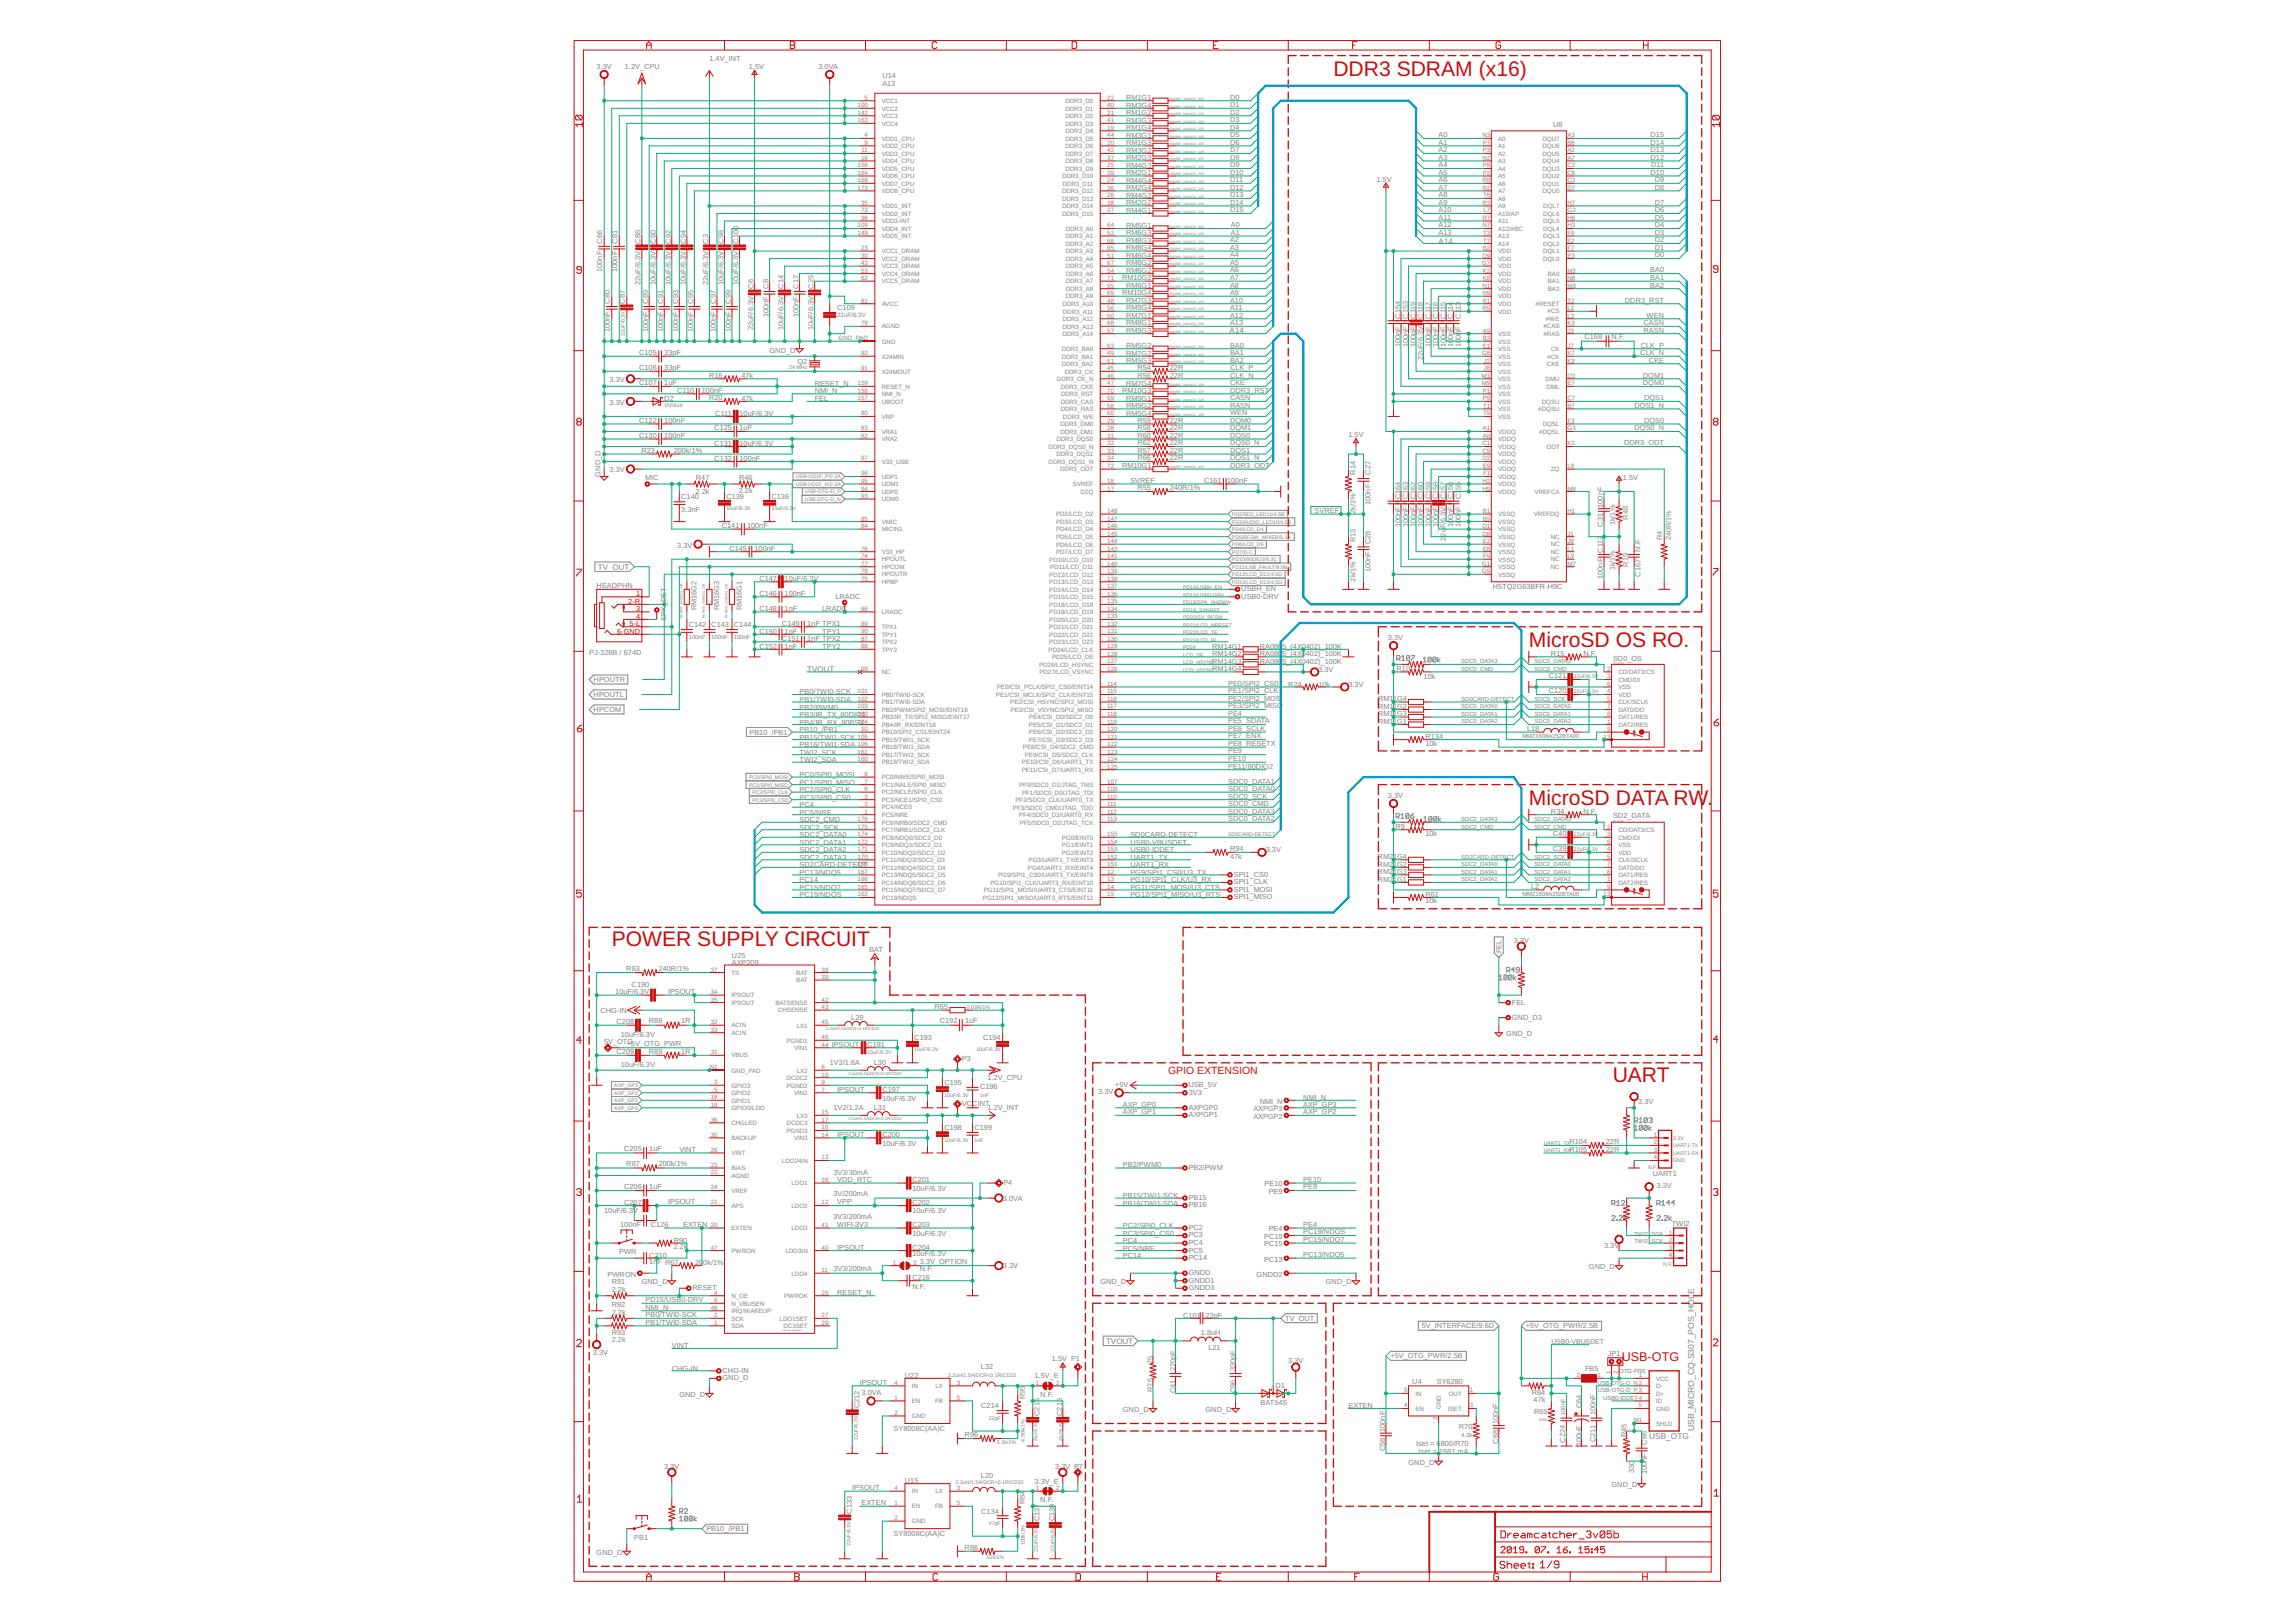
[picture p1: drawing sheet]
<svg xmlns="http://www.w3.org/2000/svg" width="297mm" height="210mm" viewBox="0 0 297 210" stroke-linecap="round" stroke-linejoin="round" font-family="sans-serif">
<defs><g id="words">
<g font-size="2.7" fill="#c90d0c">
<text x="172.5" y="9.9">DDR3 SDRAM (x16)</text>
<text x="197.8" y="83.7">MicroSD OS RO.</text>
<text x="197.8" y="104.2">MicroSD DATA RW.</text>
<text x="79.1" y="122.5">POWER SUPPLY CIRCUIT</text>
<text x="208.6" y="140">UART</text>
</g>
<text font-size="1.6" fill="#c90d0c" x="209.8" y="176.2">USB-OTG</text>
<text font-size="1.4" fill="#c90d0c" x="151.1" y="139">GPIO EXTENSION</text>
<g font-size="1.1" fill="#808080">
<text x="219.2" y="185.2" transform="rotate(-90 219.2 185.2)">USB_MICRO_CQ-S307_POS_HOLE</text>
<text x="213.4" y="186.2">USB_OTG</text>
</g>
<g font-size="1" fill="#808080">
<text x="77.2" y="8.9">3.3V</text>
<text x="80.8" y="8.9">1.2V_CPU</text>
<text x="91.8" y="7.9">1.4V_INT</text>
<text x="96.9" y="8.9">1.5V</text>
<text x="105.9" y="8.9">3.0VA</text>
<text x="114.1" y="11.1">A13</text>
<text x="114.1" y="10.1">U14</text>
<text x="145.7" y="12.9">RM1G1</text>
<text x="145.7" y="14.9">RM1G2</text>
<text x="145.7" y="16.8">RM1G4</text>
<text x="145.7" y="17.8">RM3G1</text>
<text x="145.7" y="15.9">RM3G3</text>
<text x="145.7" y="13.9">RM3G4</text>
<text x="159.1" y="12.9">D0</text>
<text x="159.1" y="13.9">D1</text>
<text x="159.1" y="14.8">D2</text>
<text x="159.1" y="15.8">D3</text>
<text x="159.1" y="16.8">D4</text>
<text x="159.1" y="17.8">D5</text>
<text x="186.1" y="17.8">A0</text>
<text x="200.9" y="16.4">U8</text>
<text x="213.5" y="17.8">D15</text>
<text x="145.7" y="18.8">RM1G3</text>
<text x="145.7" y="21.7">RM4G3</text>
<text x="145.7" y="23.6">RM4G4</text>
<text x="145.7" y="22.7">RM2G1</text>
<text x="145.7" y="20.7">RM2G3</text>
<text x="145.7" y="19.8">RM3G2</text>
<text x="159.1" y="18.7">D6</text>
<text x="159.1" y="19.7">D7</text>
<text x="159.1" y="20.7">D8</text>
<text x="159.1" y="21.6">D9</text>
<text x="159.1" y="22.6">D10</text>
<text x="159.1" y="23.6">D11</text>
<text x="178.1" y="23.5">1.5V</text>
<text x="186.1" y="19.7">A2</text>
<text x="186.1" y="20.7">A3</text>
<text x="186.1" y="21.6">A4</text>
<text x="186.1" y="22.6">A5</text>
<text x="186.1" y="23.6">A6</text>
<text x="186.1" y="18.7">A1</text>
<text x="213.5" y="22.6">D10</text>
<text x="213.5" y="20.7">D12</text>
<text x="213.5" y="19.7">D13</text>
<text x="213.5" y="18.7">D14</text>
<text x="213.6" y="21.6">D11</text>
<text x="214.1" y="23.6">D9</text>
<text x="145.7" y="27.5">RM4G1</text>
<text x="145.7" y="25.6">RM4G2</text>
<text x="145.7" y="26.6">RM2G2</text>
<text x="145.7" y="24.6">RM2G4</text>
<text x="145.7" y="29.5">RM5G1</text>
<text x="159.1" y="24.6">D12</text>
<text x="159.1" y="25.5">D13</text>
<text x="159.1" y="26.5">D14</text>
<text x="159.1" y="27.5">D15</text>
<text x="159.2" y="29.4">A0</text>
<text x="186.1" y="24.6">A7</text>
<text x="186.1" y="25.5">A8</text>
<text x="186.1" y="26.5">A9</text>
<text x="186.1" y="27.5">A10</text>
<text x="186.1" y="28.5">A11</text>
<text x="186.1" y="29.4">A12</text>
<text x="214.1" y="29.4">D4</text>
<text x="214.1" y="28.5">D5</text>
<text x="214.1" y="27.5">D6</text>
<text x="214.1" y="26.5">D7</text>
<text x="214.1" y="24.6">D8</text>
<text x="77.9" y="35.2" transform="rotate(-90 77.9 35.2)">100nF</text>
<text x="77.9" y="31.5" transform="rotate(-90 77.9 31.5)">C66</text>
<text x="79.9" y="35.2" transform="rotate(-90 79.9 35.2)">100nF</text>
<text x="79.9" y="31.5" transform="rotate(-90 79.9 31.5)">C81</text>
<text x="82.9" y="31.5" transform="rotate(-90 82.9 31.5)">C88</text>
<text x="84.8" y="31.5" transform="rotate(-90 84.8 31.5)">C90</text>
<text x="86.8" y="31.5" transform="rotate(-90 86.8 31.5)">C92</text>
<text x="88.7" y="31.5" transform="rotate(-90 88.7 31.5)">C94</text>
<text x="91.6" y="31.5" transform="rotate(-90 91.6 31.5)">C3</text>
<text x="93.6" y="31.5" transform="rotate(-90 93.6 31.5)">C98</text>
<text x="95.5" y="31.5" transform="rotate(-90 95.5 31.5)">C100</text>
<text x="145.7" y="35.3">RM6G2</text>
<text x="145.7" y="30.4">RM6G3</text>
<text x="145.7" y="33.4">RM6G4</text>
<text x="145.7" y="34.3">RM8G2</text>
<text x="145.7" y="31.4">RM8G3</text>
<text x="145.7" y="32.4">RM8G4</text>
<text x="159.1" y="31.4">A2</text>
<text x="159.1" y="32.3">A3</text>
<text x="159.1" y="33.3">A4</text>
<text x="159.1" y="34.3">A5</text>
<text x="159.1" y="35.3">A6</text>
<text x="159.2" y="30.4">A1</text>
<text x="186.1" y="30.4">A13</text>
<text x="186.1" y="31.5">A14</text>
<text x="213.5" y="35.3">BA0</text>
<text x="214.1" y="33.3">D0</text>
<text x="214.1" y="32.3">D1</text>
<text x="214.1" y="31.4">D2</text>
<text x="214.1" y="30.4">D3</text>
<text x="78.9" y="39.3" transform="rotate(-90 78.9 39.3)">C80</text>
<text x="80.8" y="39.3" transform="rotate(-90 80.8 39.3)">C87</text>
<text x="82.9" y="36.9" transform="rotate(-90 82.9 36.9)">22uF/6.3V</text>
<text x="83.9" y="39.3" transform="rotate(-90 83.9 39.3)">C89</text>
<text x="84.8" y="36.9" transform="rotate(-90 84.8 36.9)">10uF/6.3V</text>
<text x="85.8" y="39.3" transform="rotate(-90 85.8 39.3)">C91</text>
<text x="86.8" y="36.9" transform="rotate(-90 86.8 36.9)">10uF/6.3V</text>
<text x="87.7" y="39.3" transform="rotate(-90 87.7 39.3)">C93</text>
<text x="88.7" y="36.9" transform="rotate(-90 88.7 36.9)">10uF/6.3V</text>
<text x="89.7" y="39.3" transform="rotate(-90 89.7 39.3)">C95</text>
<text x="91.6" y="36.9" transform="rotate(-90 91.6 36.9)">22uF/6.3V</text>
<text x="92.6" y="39.3" transform="rotate(-90 92.6 39.3)">C97</text>
<text x="93.6" y="36.9" transform="rotate(-90 93.6 36.9)">10uF/6.3V</text>
<text x="94.6" y="39.3" transform="rotate(-90 94.6 39.3)">C99</text>
<text x="95.5" y="36.9" transform="rotate(-90 95.5 36.9)">10uF/6.3V</text>
<text x="97.5" y="37.4" transform="rotate(-90 97.5 37.4)">C6</text>
<text x="99.4" y="41" transform="rotate(-90 99.4 41)">100nF</text>
<text x="99.4" y="37.4" transform="rotate(-90 99.4 37.4)">C8</text>
<text x="101.4" y="37.4" transform="rotate(-90 101.4 37.4)">C14</text>
<text x="103.3" y="41" transform="rotate(-90 103.3 41)">100nF</text>
<text x="103.3" y="37.4" transform="rotate(-90 103.3 37.4)">C17</text>
<text x="105.3" y="37.4" transform="rotate(-90 105.3 37.4)">C25</text>
<text x="108.3" y="40.1">C109</text>
<text x="145.2" y="36.3">RM10G2</text>
<text x="145.2" y="38.2">RM10G4</text>
<text x="145.7" y="41.1">RM7G1</text>
<text x="145.7" y="39.2">RM7G3</text>
<text x="145.7" y="37.3">RM6G1</text>
<text x="145.7" y="40.2">RM9G4</text>
<text x="159.1" y="36.2">A7</text>
<text x="159.1" y="37.2">A8</text>
<text x="159.1" y="38.2">A9</text>
<text x="159.1" y="39.2">A10</text>
<text x="159.1" y="40.1">A11</text>
<text x="159.1" y="41.1">A12</text>
<text x="181.2" y="41.2" transform="rotate(-90 181.2 41.2)">C154</text>
<text x="182.2" y="41.2" transform="rotate(-90 182.2 41.2)">C153</text>
<text x="183.2" y="41.2" transform="rotate(-90 183.2 41.2)">C119</text>
<text x="184.1" y="41.2" transform="rotate(-90 184.1 41.2)">C118</text>
<text x="185.1" y="41.2" transform="rotate(-90 185.1 41.2)">C117</text>
<text x="186.1" y="41.2" transform="rotate(-90 186.1 41.2)">C116</text>
<text x="187" y="41.2" transform="rotate(-90 187 41.2)">C115</text>
<text x="188" y="41.2" transform="rotate(-90 188 41.2)">C114</text>
<text x="189" y="41.2" transform="rotate(-90 189 41.2)">C113</text>
<text x="210.2" y="39.2">DDR3_RST</text>
<text x="213" y="41.1">WEN</text>
<text x="213.5" y="36.2">BA1</text>
<text x="213.5" y="37.2">BA2</text>
<text x="78.9" y="43" transform="rotate(-90 78.9 43)">100nF</text>
<text x="82.7" y="46">C105</text>
<text x="82.7" y="47.9">C106</text>
<text x="83.9" y="43" transform="rotate(-90 83.9 43)">100nF</text>
<text x="85.8" y="43" transform="rotate(-90 85.8 43)">100nF</text>
<text x="85.9" y="46">33pF</text>
<text x="85.9" y="47.9">33pF</text>
<text x="87.7" y="43" transform="rotate(-90 87.7 43)">100nF</text>
<text x="89.7" y="43" transform="rotate(-90 89.7 43)">100nF</text>
<text x="92.6" y="43" transform="rotate(-90 92.6 43)">100nF</text>
<text x="94.6" y="43" transform="rotate(-90 94.6 43)">100nF</text>
<text x="97.5" y="42.7" transform="rotate(-90 97.5 42.7)">22uF/6.3V</text>
<text x="99.6" y="45.6">GND_D</text>
<text x="101.4" y="42.7" transform="rotate(-90 101.4 42.7)">10uF/6.3V</text>
<text x="103.2" y="47.1">Q2</text>
<text x="105.3" y="42.7" transform="rotate(-90 105.3 42.7)">10uF/6.3V</text>
<text x="145.7" y="46">RM7G2</text>
<text x="145.7" y="43.1">RM9G3</text>
<text x="145.7" y="45">RM5G2</text>
<text x="145.7" y="47">RM5G3</text>
<text x="145.7" y="42.1">RM8G1</text>
<text x="147.2" y="47.9">R54</text>
<text x="151.4" y="47.9">22R</text>
<text x="159.1" y="43.1">A14</text>
<text x="159.1" y="45">BA0</text>
<text x="159.1" y="46">BA1</text>
<text x="159.1" y="47.9">CLK_P</text>
<text x="159.1" y="42.1">A13</text>
<text x="159.1" y="46.9">BA2</text>
<text x="181.2" y="44.9" transform="rotate(-90 181.2 44.9)">100nF</text>
<text x="182.2" y="44.9" transform="rotate(-90 182.2 44.9)">100nF</text>
<text x="183.2" y="44.9" transform="rotate(-90 183.2 44.9)">100nF</text>
<text x="184.1" y="46.6" transform="rotate(-90 184.1 46.6)">22uF/6.3V</text>
<text x="185.1" y="44.9" transform="rotate(-90 185.1 44.9)">100nF</text>
<text x="186.1" y="44.9" transform="rotate(-90 186.1 44.9)">100nF</text>
<text x="187" y="44.9" transform="rotate(-90 187 44.9)">100nF</text>
<text x="188" y="44.9" transform="rotate(-90 188 44.9)">100nF</text>
<text x="189" y="44.9" transform="rotate(-90 189 44.9)">100nF</text>
<text x="205" y="43.9">C168</text>
<text x="208.5" y="43.9">N.F.</text>
<text x="212.2" y="46">CLK_N</text>
<text x="212.3" y="45">CLK_P</text>
<text x="212.6" y="42.1">CASN</text>
<text x="212.6" y="43">RASN</text>
<text x="213.3" y="46.9">CKE</text>
<text x="78.9" y="49.5">3.3V</text>
<text x="78.9" y="52.4">3.3V</text>
<text x="82.7" y="49.9">C107</text>
<text x="85.9" y="49.9">1uF</text>
<text x="85.9" y="51.8">D2</text>
<text x="87.6" y="50.8">C110</text>
<text x="90.8" y="50.8">100nF</text>
<text x="91.7" y="48.9">R16</text>
<text x="91.7" y="51.8">R20</text>
<text x="92.5" y="53.8">C111</text>
<text x="95.7" y="53.8">10uF/6.3V</text>
<text x="95.9" y="48.9">47k</text>
<text x="95.9" y="51.8">47k</text>
<text x="105.4" y="49.9">RESET_N</text>
<text x="105.4" y="50.9">NMI_N</text>
<text x="105.4" y="51.8">FEL</text>
<text x="145.2" y="50.9">RM10G3</text>
<text x="145.7" y="49.9">RM7G4</text>
<text x="145.7" y="51.8">RM9G1</text>
<text x="145.7" y="52.8">RM9G2</text>
<text x="145.7" y="53.8">RM5G4</text>
<text x="147.2" y="48.9">R56</text>
<text x="151.4" y="48.9">22R</text>
<text x="159.1" y="49.9">CKE</text>
<text x="159.1" y="51.8">CASN</text>
<text x="159.1" y="52.8">RASN</text>
<text x="159.1" y="53.7">WEN</text>
<text x="159.1" y="48.9">CLK_N</text>
<text x="159.1" y="50.8">DDR3_RST</text>
<text x="211.5" y="52.8">DQS1_N</text>
<text x="212.5" y="49.9">DQM0</text>
<text x="212.5" y="48.9">DQM1</text>
<text x="212.7" y="51.8">DQS1</text>
<text x="82.7" y="54.8">C122</text>
<text x="82.7" y="56.7">C130</text>
<text x="83" y="58.6">R23</text>
<text x="85.9" y="54.8">100nF</text>
<text x="85.9" y="56.7">100nF</text>
<text x="87.2" y="58.7">200k/1%</text>
<text x="92.4" y="55.7">C125</text>
<text x="92.4" y="57.7">C131</text>
<text x="92.4" y="59.6">C132</text>
<text x="95.7" y="55.7">1uF</text>
<text x="95.7" y="57.7">10uF/6.3V</text>
<text x="95.7" y="59.6">100nF</text>
<text x="147.2" y="58.6">R57</text>
<text x="147.2" y="59.6">R66</text>
<text x="147.2" y="55.7">R58</text>
<text x="147.2" y="54.7">R59</text>
<text x="147.2" y="56.7">R60</text>
<text x="147.2" y="57.6">R62</text>
<text x="151.4" y="58.6">22R</text>
<text x="151.4" y="59.6">22R</text>
<text x="151.4" y="55.7">22R</text>
<text x="151.4" y="54.7">22R</text>
<text x="151.4" y="56.7">22R</text>
<text x="151.4" y="57.6">22R</text>
<text x="159.1" y="54.7">DQM0</text>
<text x="159.1" y="55.7">DQM1</text>
<text x="159.1" y="56.7">DQS0</text>
<text x="159.1" y="58.6">DQS1</text>
<text x="159.1" y="57.6">DQS0_N</text>
<text x="159.1" y="59.6">DQS1_N</text>
<text x="174.4" y="56.6">1.5V</text>
<text x="210.1" y="57.6">DDR3_ODT</text>
<text x="211.5" y="55.7">DQS0_N</text>
<text x="212.7" y="54.7">DQS0</text>
<text x="77.7" y="61.7" transform="rotate(-90 77.7 61.7)">GND_D</text>
<text x="78.9" y="61.1">3.3V</text>
<text x="83.5" y="62.1">MIC</text>
<text x="88.1" y="64.6">C140</text>
<text x="90" y="63.9">2.2k</text>
<text x="90" y="62.2">R47</text>
<text x="94" y="64.6">C139</text>
<text x="95.6" y="63.8">2.2k</text>
<text x="95.6" y="62.2">R46</text>
<text x="99.8" y="64.6">C136</text>
<text x="145.2" y="60.6">RM10G1</text>
<text x="146.2" y="62.5">SVREF</text>
<text x="147.2" y="63.5">R55</text>
<text x="151.4" y="63.5">240R/1%</text>
<text x="155.8" y="62.5">C161</text>
<text x="158.7" y="62.5">100nF</text>
<text x="159.1" y="60.6">DDR3_ODT</text>
<text x="175.4" y="61.4" transform="rotate(-90 175.4 61.4)">R14</text>
<text x="177.3" y="65.3" transform="rotate(-90 177.3 65.3)">100nF</text>
<text x="177.3" y="61.4" transform="rotate(-90 177.3 61.4)">C27</text>
<text x="181.2" y="64.6" transform="rotate(-90 181.2 64.6)">C164</text>
<text x="182.2" y="64.6" transform="rotate(-90 182.2 64.6)">C163</text>
<text x="183.2" y="64.6" transform="rotate(-90 183.2 64.6)">C162</text>
<text x="184.1" y="64.6" transform="rotate(-90 184.1 64.6)">C160</text>
<text x="185.1" y="64.6" transform="rotate(-90 185.1 64.6)">C159</text>
<text x="186.1" y="64.6" transform="rotate(-90 186.1 64.6)">C158</text>
<text x="187" y="64.6" transform="rotate(-90 187 64.6)">C157</text>
<text x="188" y="64.6" transform="rotate(-90 188 64.6)">C156</text>
<text x="189" y="64.6" transform="rotate(-90 189 64.6)">C155</text>
<text x="207.4" y="65.7" transform="rotate(-90 207.4 65.7)">100nF</text>
<text x="209.9" y="62.2">1.5V</text>
<text x="87.6" y="70.9">3.3V</text>
<text x="88.1" y="66.2">3.3nF</text>
<text x="93.4" y="68.4">C141</text>
<text x="94.4" y="71.3">C145</text>
<text x="96.6" y="68.4">100nF</text>
<text x="97.6" y="71.3">100nF</text>
<text x="170.1" y="66.4">SVREF</text>
<text x="175.4" y="70.2" transform="rotate(-90 175.4 70.2)">R13</text>
<text x="175.4" y="66.5" transform="rotate(-90 175.4 66.5)">2k/1%</text>
<text x="177.3" y="70.4" transform="rotate(-90 177.3 70.4)">C28</text>
<text x="181.2" y="68.2" transform="rotate(-90 181.2 68.2)">100nF</text>
<text x="182.2" y="68.2" transform="rotate(-90 182.2 68.2)">100nF</text>
<text x="183.2" y="68.2" transform="rotate(-90 183.2 68.2)">100nF</text>
<text x="184.1" y="68.2" transform="rotate(-90 184.1 68.2)">100nF</text>
<text x="185.1" y="68.2" transform="rotate(-90 185.1 68.2)">100nF</text>
<text x="186.1" y="68.2" transform="rotate(-90 186.1 68.2)">100nF</text>
<text x="187" y="70" transform="rotate(-90 187 70)">2</text>
<text x="187" y="69.4" transform="rotate(-90 187 69.4)">2u</text>
<text x="187" y="68.4" transform="rotate(-90 187 68.4)">F/6.3V</text>
<text x="188" y="68.2" transform="rotate(-90 188 68.2)">100nF</text>
<text x="189" y="68.2" transform="rotate(-90 189 68.2)">100nF</text>
<text x="207.4" y="71.5" transform="rotate(-90 207.4 71.5)">C112</text>
<text x="207.4" y="68.1" transform="rotate(-90 207.4 68.1)">C31</text>
<text x="209" y="68" transform="rotate(-90 209 68)">1k/1%</text>
<text x="210.6" y="67.3" transform="rotate(-90 210.6 67.3)">R48</text>
<text x="212.2" y="71.4" transform="rotate(-90 212.2 71.4)">N.F.</text>
<text x="215.1" y="69.9" transform="rotate(-90 215.1 69.9)">R4</text>
<text x="216.2" y="69.9" transform="rotate(-90 216.2 69.9)">240R/1%</text>
<text x="77.2" y="76.1">HEADPHN</text>
<text x="77.4" y="73.7">TV_OUT</text>
<text x="98.2" y="77.1">C146</text>
<text x="98.2" y="75.2">C147</text>
<text x="101.5" y="77.1">100nF</text>
<text x="101.5" y="75.2">10uF/6.3V</text>
<text x="108.1" y="77.5">LRADC</text>
<text x="160.6" y="76.5">USBH_EN</text>
<text x="160.6" y="77.5">USB0-DRV</text>
<text x="175.4" y="75.3" transform="rotate(-90 175.4 75.3)">2k/1%</text>
<text x="177.3" y="74.1" transform="rotate(-90 177.3 74.1)">100nF</text>
<text x="193.1" y="76.3">H5TQ2G63BFR-H9C</text>
<text x="207.4" y="74.9" transform="rotate(-90 207.4 74.9)">100nF</text>
<text x="209" y="73.8" transform="rotate(-90 209 73.8)">1k/1%</text>
<text x="210.6" y="73.3" transform="rotate(-90 210.6 73.3)">R19</text>
<text x="212.2" y="74.7" transform="rotate(-90 212.2 74.7)">C167</text>
<text x="86.2" y="80.4" transform="rotate(-90 86.2 80.4)">SPK_DET</text>
<text x="89.1" y="81.1">C142 C143 C144</text>
<text x="90.1" y="79" transform="rotate(-90 90.1 79)">RM16G2</text>
<text x="93" y="79" transform="rotate(-90 93 79)">RM16G3</text>
<text x="96" y="79" transform="rotate(-90 96 79)">RM16G1</text>
<text x="98.2" y="79.1">C148</text>
<text x="98.2" y="82">C150</text>
<text x="98.2" y="83.9">C152</text>
<text x="101.2" y="81">C149</text>
<text x="101.2" y="83">C151</text>
<text x="101.5" y="79.1">1nF</text>
<text x="101.5" y="82">1nF</text>
<text x="101.5" y="83.9">1nF</text>
<text x="104.4" y="81">1nF TPX1</text>
<text x="104.4" y="83">1nF TPX2</text>
<text x="106.4" y="79.1">LRADC</text>
<text x="106.4" y="82">TPY1</text>
<text x="106.4" y="83.9">TPY2</text>
<text x="156.8" y="83.9">RM14G1</text>
<text x="163" y="83.9">RA080</text>
<text x="165.9" y="83.9">5_(4X0402)_100K</text>
<text x="179.6" y="82.8">3.3V</text>
<text x="76.2" y="84.7">PJ-328B / 674D</text>
<text x="76.8" y="88.3">HPOUTR</text>
<text x="103.5" y="89.9">PB0/TWI0-SCK</text>
<text x="104.4" y="87">TVOUT</text>
<text x="156.8" y="86.9">RM14G4</text>
<text x="156.8" y="84.9">RM14G2</text>
<text x="156.8" y="85.9">RM14G3</text>
<text x="158.9" y="88.8">PE0/SPI2_CS0</text>
<text x="158.9" y="89.7">PE1/SPI2_CLK</text>
<text x="163" y="84.9">RA080</text>
<text x="163" y="85.9">RA080</text>
<text x="165.9" y="84.9">5_(4X0402)_100K</text>
<text x="165.9" y="85.9">5_(4X0402)_100K</text>
<text x="166.7" y="88.9">R24</text>
<text x="170.6" y="88.9">10k</text>
<text x="170.6" y="87">3.3V</text>
<text x="174.4" y="88.9">3.3V</text>
<text x="180.7" y="86.9">R10</text>
<text x="184.2" y="87.8">10k</text>
<text x="200.4" y="89.7">C120</text>
<text x="200.4" y="87.8">C121</text>
<text x="200.7" y="84.9">R15</text>
<text x="204.8" y="84.9">N.F.</text>
<text x="208.7" y="85.5">SD0_OS</text>
<text x="76.8" y="90.2">HPOUTL</text>
<text x="76.8" y="92.2">HPCOM</text>
<text x="97" y="95.1">PB10_/PB1</text>
<text x="103.5" y="95.7">PB15/TWI1-SCK</text>
<text x="103.5" y="90.8">PB1/TWI0-SDA</text>
<text x="103.5" y="91.8">PB2/PWM0</text>
<text x="103.5" y="92.8">PB3/IR_TX_80DIO1</text>
<text x="103.5" y="93.8">PB4/IR_RX_80BSY</text>
<text x="103.5" y="94.7">PB10_/PB1</text>
<text x="158.9" y="90.7">PE2/SPI2_MOS</text>
<text x="158.9" y="91.7">PE3/SPI2_MISO</text>
<text x="158.9" y="92.6">PE4</text>
<text x="158.9" y="93.6">PE5_SDATA</text>
<text x="158.9" y="94.6">PE6_SCLK</text>
<text x="158.9" y="95.6">PE7_ENX</text>
<text x="165.7" y="90.7">I</text>
<text x="178.3" y="90.7">RM11G4</text>
<text x="178.3" y="93.7">RM11G1</text>
<text x="178.3" y="91.7">RM11G2</text>
<text x="178.3" y="92.7">RM11G3</text>
<text x="184.4" y="95.6">R134</text>
<text x="197.6" y="94.6">L18</text>
<text x="103.5" y="96.7">PB16/TWI1-SDA</text>
<text x="103.5" y="97.7">TWI2_SCK</text>
<text x="103.5" y="98.6">TWI2_SDA</text>
<text x="103.5" y="100.6">PC0/SPI0_MOSI</text>
<text x="103.5" y="101.5">PC1/SPI0_MISO</text>
<text x="158.9" y="101.4">SDC0_DATA1</text>
<text x="158.9" y="96.5">PE8_RESETX</text>
<text x="158.9" y="97.5">PE9</text>
<text x="158.9" y="98.5">PE10</text>
<text x="158.9" y="99.5">PE11/80DIO2</text>
<text x="184.4" y="96.5">10k</text>
<text x="103.5" y="102.5">PC2/SPI0_CLK</text>
<text x="103.5" y="106.4">SDC2_CMD</text>
<text x="103.5" y="103.5">PC3/SPI0_CS0</text>
<text x="103.5" y="105.4">PC5/NRE</text>
<text x="103.5" y="107.4">SDC2_SCK</text>
<text x="103.5" y="104.5">PC4</text>
<text x="158.9" y="104.3">SDC0_CMD</text>
<text x="158.9" y="102.4">SDC0_DATA0</text>
<text x="158.9" y="106.3">SDC0_DATA2</text>
<text x="158.9" y="105.3">SDC0_DATA3</text>
<text x="158.9" y="103.3">SDC0_SCK</text>
<text x="179.6" y="103.2">3.3V</text>
<text x="180.5" y="107.3">R9</text>
<text x="200.7" y="105.3">R34</text>
<text x="204.8" y="105.3">N.F.</text>
<text x="208.7" y="105.9">SD2_DATA</text>
<text x="103.5" y="109.3">SDC2_DATA1</text>
<text x="103.5" y="110.3">SDC2_DATA2</text>
<text x="103.5" y="113.2">PC13/NDQ5</text>
<text x="103.5" y="111.3">SDC2_DATA3</text>
<text x="103.5" y="108.4">SDC2_DATA0</text>
<text x="103.5" y="112.2">SD2CARD-DETECT</text>
<text x="146.2" y="108.4">SD0CARD-DETECT</text>
<text x="146.2" y="109.3">USB0-VBUSDET</text>
<text x="146.2" y="111.3">UART1_TX</text>
<text x="146.2" y="112.2">UART1_RX</text>
<text x="146.2" y="110.3">USB0-IDDET</text>
<text x="146.2" y="113.2">PG9/SPI1_CS0/U3_TX</text>
<text x="159.1" y="111.1">47k</text>
<text x="159.1" y="110.1">R94</text>
<text x="159.6" y="113.5">SPI1_CS0</text>
<text x="163.8" y="110.3">3.3V</text>
<text x="178.2" y="112.1">RM21G2</text>
<text x="178.2" y="113.1">RM21G3</text>
<text x="178.2" y="111.2">RM21G4</text>
<text x="184.4" y="108.2">10k</text>
<text x="200.9" y="110.2">C39</text>
<text x="200.9" y="108.2">C40</text>
<text x="103.5" y="115.2">PC15/NDQ7</text>
<text x="103.5" y="116.1">PC19/NDQS</text>
<text x="103.5" y="114.2">PC14</text>
<text x="146.2" y="114.2">PG10/SPI1_CLK/U3_RX</text>
<text x="146.2" y="116.1">PG12/SPI1_MISO/U3_RTS</text>
<text x="146.2" y="115.2">PG11/SPI1_MOSI/U3_CTS</text>
<text x="159.6" y="114.4">SPI1_CLK</text>
<text x="159.6" y="115.4">SPI1_MOSI</text>
<text x="159.6" y="116.4">SPI1_MISO</text>
<text x="178.2" y="114.1">RM21G1</text>
<text x="184.4" y="116.9">10k</text>
<text x="184.4" y="116">R61</text>
<text x="198.1" y="115">L2</text>
<text x="81" y="125.6">R63</text>
<text x="85.2" y="125.6">240R/1%</text>
<text x="94.7" y="124.9">AXP209</text>
<text x="94.7" y="123.9">U25</text>
<text x="112.4" y="123.2">BAT</text>
<text x="194.2" y="123.3" transform="rotate(-90 194.2 123.3)">FEL</text>
<text x="195.8" y="122">3.3V</text>
<text x="77.7" y="131.2">CHG-IN</text>
<text x="79.6" y="128.6">10uF/6.3V</text>
<text x="81.7" y="127.7">C190</text>
<text x="86.4" y="128.6">IPSOUT</text>
<text x="110.1" y="131.9">L29</text>
<text x="120.9" y="130.6">R65</text>
<text x="195.6" y="130">FEL</text>
<text x="195.6" y="131.9">GND_D3</text>
<text x="78.2" y="135.1">5V_OTG</text>
<text x="79.8" y="132.6">C208</text>
<text x="79.8" y="136.5">C209</text>
<text x="80.3" y="134.2">10uF/6.3V</text>
<text x="81.1" y="135.3">+5V_OTG_PWR</text>
<text x="83.9" y="132.4">R88</text>
<text x="83.9" y="136.4">R89</text>
<text x="88.1" y="132.4">1R</text>
<text x="88.1" y="136.4">1R</text>
<text x="107.3" y="137.8">1V2/1.6A</text>
<text x="107.6" y="135.4">IPSOUT</text>
<text x="112.2" y="135.5">C191</text>
<text x="113" y="137.8">L30</text>
<text x="118.3" y="134.6">C193</text>
<text x="121.6" y="132.4">C192</text>
<text x="124.5" y="137.3">P3</text>
<text x="124.8" y="132.4">1uF</text>
<text x="127.2" y="134.6">C194</text>
<text x="194.9" y="134.1">GND_D</text>
<text x="80.3" y="138.1">10uF/6.3V</text>
<text x="107.8" y="143.6">1V2/1.2A</text>
<text x="108.3" y="141.3">IPSOUT</text>
<text x="113" y="143.6">L31</text>
<text x="114.1" y="142.4">10uF/6.3V</text>
<text x="114.1" y="141.3">C197</text>
<text x="122.2" y="140.4">C195</text>
<text x="124.5" y="143.1">VCCINT</text>
<text x="126.8" y="140.9">C196</text>
<text x="127.8" y="139.7">1.2V_CPU</text>
<text x="127.8" y="143.6">1.2V_INT</text>
<text x="142.1" y="141.6">3.3V</text>
<text x="144.3" y="140.6">+5V</text>
<text x="145.3" y="143.2">AXP_GP0</text>
<text x="153.8" y="140.7">USB_5V</text>
<text x="153.8" y="141.7">3V3</text>
<text x="153.8" y="143.6">AXPGP0</text>
<text x="162.2" y="143.8">AXPGP3</text>
<text x="163" y="142.8">NMI_N</text>
<text x="168.6" y="142.3">NMI_N</text>
<text x="168.6" y="143.2">AXP_GP3</text>
<text x="211.9" y="142.8">3.3V</text>
<text x="80.7" y="149">C205</text>
<text x="84" y="149">1uF</text>
<text x="87.9" y="149.1">VINT</text>
<text x="108.3" y="147.1">IPSOUT</text>
<text x="114.1" y="148.3">10uF/6.3V</text>
<text x="114.1" y="147.2">C200</text>
<text x="122.2" y="146.3">C198</text>
<text x="126.1" y="146.3">C199</text>
<text x="145.3" y="144.2">AXP_GP1</text>
<text x="153.8" y="144.6">AXPGP1</text>
<text x="162.2" y="144.8">AXPGP2</text>
<text x="168.6" y="144.2">AXP_GP2</text>
<text x="203" y="148.1">R104</text>
<text x="203" y="149.1">R105</text>
<text x="207.8" y="148.1">22R</text>
<text x="207.8" y="149.1">22R</text>
<text x="80.7" y="153.8">C206</text>
<text x="80.7" y="155.9">C207</text>
<text x="81" y="150.9">R87</text>
<text x="84" y="153.8">1uF</text>
<text x="85.2" y="150.9">200k/1%</text>
<text x="86.4" y="155.9">IPSOUT</text>
<text x="107.8" y="152.1">3V3/30mA</text>
<text x="107.8" y="154.8">3V/200mA</text>
<text x="108.3" y="155.9">VPP</text>
<text x="108.3" y="152.9">VDD_RTC</text>
<text x="118" y="154.1">10uF/6.3V</text>
<text x="118" y="153">C201</text>
<text x="118" y="155.9">C202</text>
<text x="129.8" y="155.4">3.0VA</text>
<text x="129.8" y="153.3">P4</text>
<text x="145.3" y="155">PB15/TWI1-SCK</text>
<text x="145.3" y="151">PB2/PWM0</text>
<text x="153.8" y="151.4">PB2/PWM</text>
<text x="153.8" y="155.3">PB15</text>
<text x="163.6" y="153.5">PE10</text>
<text x="164.1" y="154.5">PE9</text>
<text x="168.6" y="153.9">PE9</text>
<text x="168.6" y="152.9">PE10</text>
<text x="213.8" y="152.2">UART1</text>
<text x="214.3" y="153.8">3.3V</text>
<text x="78.2" y="157">10uF/6.3V</text>
<text x="80.2" y="158.8">100nF</text>
<text x="84.2" y="158.8">C126</text>
<text x="87.2" y="161.6">2.2k</text>
<text x="87.2" y="160.8">R90</text>
<text x="88.4" y="158.8">EXTEN</text>
<text x="107.8" y="157.7">3V3/200mA</text>
<text x="108.3" y="161.7">IPSOUT</text>
<text x="108.3" y="158.7">WIFI-3V3</text>
<text x="118" y="157">10uF/6.3V</text>
<text x="118" y="159.9">10uF/6.3V</text>
<text x="118" y="158.8">C203</text>
<text x="118" y="161.7">C204</text>
<text x="145.3" y="156">PB16/TWI1-SDA</text>
<text x="145.3" y="158.9">PC2/SPI0_CLK</text>
<text x="145.3" y="159.9">PC3/SPI0_CS0</text>
<text x="145.3" y="161.8">PC5/NRE</text>
<text x="145.3" y="160.9">PC4</text>
<text x="153.8" y="156.3">PB16</text>
<text x="153.8" y="159.2">PC2</text>
<text x="153.8" y="160.1">PC3</text>
<text x="153.8" y="161.1">PC4</text>
<text x="163.5" y="160.3">PC19</text>
<text x="163.5" y="161.3">PC15</text>
<text x="164.1" y="159.4">PE4</text>
<text x="168.6" y="160.7">PC15/NDQ7</text>
<text x="168.6" y="159.8">PC19/NDQS</text>
<text x="168.6" y="158.8">PE4</text>
<text x="207.5" y="161.6">3.3V</text>
<text x="216.3" y="158.6">TWI2</text>
<text x="78.6" y="165.2">PWRON</text>
<text x="79.1" y="167.2">2.2k</text>
<text x="79.1" y="166.2">R91</text>
<text x="80.1" y="162.3">PWR</text>
<text x="83" y="166.2">GND_D</text>
<text x="84" y="163.5">1nF R67</text>
<text x="84" y="162.8">C210</text>
<text x="89.6" y="167">RESET</text>
<text x="89.9" y="163.7">20</text>
<text x="91" y="163.7">0k/1%</text>
<text x="107.8" y="164.5">3V3/200mA</text>
<text x="108.3" y="167.5">RESET_N</text>
<text x="118" y="162.6">10uF/6.3V</text>
<text x="118" y="166.8">N.F.</text>
<text x="118" y="165.6">C216</text>
<text x="119" y="164.5">N.F.</text>
<text x="119" y="163.5">3.3V_OPTION</text>
<text x="129.8" y="164.1">3.3V</text>
<text x="142.4" y="166.2">GND_D</text>
<text x="145.3" y="162.8">PC14</text>
<text x="153.8" y="162.1">PC5</text>
<text x="153.8" y="165">GNDD</text>
<text x="153.8" y="166">GNDD1</text>
<text x="153.8" y="163.1">PC14</text>
<text x="153.8" y="167">GNDD3</text>
<text x="162.6" y="165.2">GNDD2</text>
<text x="163.5" y="163.3">PC13</text>
<text x="168.6" y="162.7">PC13/NDQ5</text>
<text x="171.5" y="166.2">GND_D</text>
<text x="205.6" y="164.3">GND_D</text>
<text x="79.1" y="170.1">2.2k</text>
<text x="79.1" y="173.7">2.2k</text>
<text x="79.1" y="169.1">R92</text>
<text x="79.1" y="172.7">R93</text>
<text x="83.5" y="169.5">NMI_N</text>
<text x="83.5" y="168.5">PD15/USB0-DRV</text>
<text x="83.5" y="170.5">PB0/TWI0-SCK</text>
<text x="83.5" y="171.4">PB1/TWI0-SDA</text>
<text x="143.1" y="173.9">TVOUT</text>
<text x="153.1" y="170.6">C101</text>
<text x="155.4" y="172.7">1.8uH</text>
<text x="156" y="170.6">22pF</text>
<text x="166.3" y="170.9">TV_OUT</text>
<text x="183.9" y="171.9">5V_INTERFACE/9.6D</text>
<text x="197.4" y="171.9">+5V_OTG_PWR/2.5B</text>
<text x="76.7" y="175.4">3.3V</text>
<text x="86.9" y="177.4">CHG-IN</text>
<text x="86.9" y="174.5">VINT</text>
<text x="93.5" y="177.7">CHG-IN</text>
<text x="93.5" y="178.6">GND_D</text>
<text x="111.2" y="179.2">IPSOUT</text>
<text x="117.1" y="178.3">U22</text>
<text x="126.9" y="177.2">L32</text>
<text x="133.8" y="178.4">1.5V_E</text>
<text x="136.1" y="176.2">1.5V P1</text>
<text x="149.2" y="176.5" transform="rotate(-90 149.2 176.5)">75</text>
<text x="152.1" y="177.4" transform="rotate(-90 152.1 177.4)">270pF</text>
<text x="156.3" y="174.7">L21</text>
<text x="159.9" y="177.4" transform="rotate(-90 159.9 177.4)">330pF</text>
<text x="165" y="179.6">D1</text>
<text x="166.7" y="176.4">3.3V</text>
<text x="179.9" y="175.8">+5V_OTG_PWR/2.5B</text>
<text x="182.7" y="179.1">U4</text>
<text x="185.9" y="179.1">SY6280</text>
<text x="205.1" y="177.4">FB5</text>
<text x="208" y="175.5">JP1</text>
<text x="87.9" y="180.8">GND_D</text>
<text x="111.2" y="182.3" transform="rotate(-90 111.2 182.3)">C212</text>
<text x="111.5" y="180.6">3.0VA</text>
<text x="115.6" y="185.2">SY8008C(AA)C</text>
<text x="126.9" y="182.3">C214</text>
<text x="132.6" y="181.1" transform="rotate(-90 132.6 181.1)">R95</text>
<text x="134.5" y="183.2" transform="rotate(-90 134.5 183.2)">C215</text>
<text x="134.6" y="180.8">N.F.</text>
<text x="137.4" y="183.2" transform="rotate(-90 137.4 183.2)">C213</text>
<text x="145.3" y="182.8">GND_D</text>
<text x="149.2" y="180.1" transform="rotate(-90 149.2 180.1)">R75</text>
<text x="152.1" y="180.3" transform="rotate(-90 152.1 180.3)">C41</text>
<text x="156" y="182.8">GND_D</text>
<text x="159.9" y="180.3" transform="rotate(-90 159.9 180.3)">C96</text>
<text x="163.1" y="181.8">BAT54S</text>
<text x="174.4" y="182.3">EXTEN</text>
<text x="179.2" y="185.3" transform="rotate(-90 179.2 185.3)">100nF</text>
<text x="188.7" y="184.9">R70</text>
<text x="193.8" y="184.3" transform="rotate(-90 193.8 184.3)">100nF</text>
<text x="198.2" y="180.5">R64</text>
<text x="198.4" y="181.4">47k</text>
<text x="198.5" y="183">R69</text>
<text x="204.6" y="182.3" transform="rotate(-90 204.6 182.3)">C64</text>
<text x="206.4" y="183.1" transform="rotate(-90 206.4 183.1)">100nF</text>
<text x="210.4" y="186" transform="rotate(-90 210.4 186)">R45</text>
<text x="85.9" y="190.1">3.3V</text>
<text x="117.1" y="191.9">U15</text>
<text x="124.8" y="186">R96</text>
<text x="126.9" y="191.3">L20</text>
<text x="133.8" y="192">3.3V_E</text>
<text x="136.5" y="190.1">3.3V P7</text>
<text x="179.2" y="187.8" transform="rotate(-90 179.2 187.8)">C58</text>
<text x="182.2" y="189.6">GND_D</text>
<text x="183.2" y="187.1">Iset = 6</text>
<text x="183.5" y="188.1">Iset =</text>
<text x="186.2" y="188.1">1581 mA</text>
<text x="186.4" y="187.1">800/R70</text>
<text x="193.8" y="186.8" transform="rotate(-90 193.8 186.8)">C68</text>
<text x="202.5" y="186.7" transform="rotate(-90 202.5 186.7)">C224</text>
<text x="204.6" y="187.1" transform="rotate(-90 204.6 187.1)">100uF</text>
<text x="206.4" y="186.6" transform="rotate(-90 206.4 186.6)">C211</text>
<text x="211.4" y="190.7" transform="rotate(-90 211.4 190.7)">330</text>
<text x="213.1" y="190.8" transform="rotate(-90 213.1 190.8)">100nF</text>
<text x="213.1" y="186.9" transform="rotate(-90 213.1 186.9)">C86</text>
<text x="110.2" y="195.9" transform="rotate(-90 110.2 195.9)">C133</text>
<text x="110.3" y="192.8">IPSOUT</text>
<text x="111.5" y="194.8">EXTEN</text>
<text x="126.9" y="195.9">C134</text>
<text x="132.6" y="194.7" transform="rotate(-90 132.6 194.7)">R84</text>
<text x="134.5" y="196.9" transform="rotate(-90 134.5 196.9)">C137</text>
<text x="134.6" y="194.4">N.F.</text>
<text x="136.4" y="196.9" transform="rotate(-90 136.4 196.9)">C138</text>
<text x="208.5" y="192.5">GND_D</text>
<text x="77.2" y="201.2">GND_D</text>
<text x="82.1" y="199.3">PB1</text>
<text x="91.4" y="198.2">PB10_/PB1</text>
<text x="115.6" y="198.8">SY8008C(AA)C</text>
<text x="124.8" y="200.6">R86</text>
</g>
<g font-size="1" fill="#c90d0c">
<text x="82.3" y="77.1">1</text>
<text x="79.8" y="82">6-GND</text>
<text x="81.3" y="78.1">2-R</text>
<text x="81.5" y="81">5-L</text>
<text x="82.3" y="80.1">4</text>
<text x="82.3" y="79.1">3</text>
</g>
<text font-size=".9" fill="#808080" x="200.7" y="173.9">USB0-VBUSDET</text>
<g font-size=".8" fill="#808080">
<text x="110.9" y="13.9">100</text>
<text x="110.9" y="14.8">142</text>
<text x="110.9" y="15.8">163</text>
<text x="111.8" y="12.9">5</text>
<text x="111.8" y="17.8">4</text>
<text x="114.1" y="13.3">VCC1</text>
<text x="114.1" y="14.3">VCC2</text>
<text x="114.1" y="15.3">VCC3</text>
<text x="114.1" y="16.2">VCC4</text>
<text x="137.8" y="13.3">DDR3_D0</text>
<text x="137.8" y="14.3">DDR3_D1</text>
<text x="137.8" y="15.3">DDR3_D2</text>
<text x="137.8" y="16.3">DDR3_D3</text>
<text x="137.8" y="17.2">DDR3_D4</text>
<text x="143.2" y="12.9">22</text>
<text x="143.2" y="13.9">40</text>
<text x="143.2" y="14.8">21</text>
<text x="143.2" y="15.8">41</text>
<text x="143.2" y="16.8">19</text>
<text x="143.2" y="17.8">44</text>
<text x="191.8" y="17.8">N3</text>
<text x="202.8" y="17.8">A3</text>
<text x="110.9" y="21.7">156</text>
<text x="110.9" y="22.6">164</text>
<text x="110.9" y="23.6">169</text>
<text x="111.4" y="20.7">16</text>
<text x="111.5" y="19.7">11</text>
<text x="111.8" y="18.7">9</text>
<text x="114.1" y="18.2">VDD1_CPU</text>
<text x="114.1" y="19.2">VDD2_CPU</text>
<text x="114.1" y="20.1">VDD3_CPU</text>
<text x="114.1" y="21.1">VDD4_CPU</text>
<text x="114.1" y="22.1">VDD5_CPU</text>
<text x="114.1" y="23.1">VDD6_CPU</text>
<text x="137.4" y="23.1">DDR3_D10</text>
<text x="137.8" y="18.2">DDR3_D5</text>
<text x="137.8" y="19.2">DDR3_D6</text>
<text x="137.8" y="20.1">DDR3_D7</text>
<text x="137.8" y="21.1">DDR3_D8</text>
<text x="137.8" y="22.1">DDR3_D9</text>
<text x="143.2" y="18.7">20</text>
<text x="143.2" y="19.7">42</text>
<text x="143.2" y="20.7">37</text>
<text x="143.2" y="21.7">25</text>
<text x="143.2" y="22.6">39</text>
<text x="143.2" y="23.6">24</text>
<text x="191.8" y="20.7">N2</text>
<text x="191.8" y="23.6">R8</text>
<text x="191.8" y="18.7">P7</text>
<text x="191.8" y="19.7">P3</text>
<text x="191.8" y="21.7">P8</text>
<text x="191.8" y="22.6">P2</text>
<text x="193.8" y="18.2">A0</text>
<text x="193.8" y="19.2">A1</text>
<text x="193.8" y="20.1">A2</text>
<text x="193.8" y="21.1">A3</text>
<text x="193.8" y="22.1">A4</text>
<text x="193.8" y="23.1">A5</text>
<text x="199.5" y="23.1">DQU2</text>
<text x="199.5" y="22.1">DQU3</text>
<text x="199.5" y="21.1">DQU4</text>
<text x="199.5" y="20.1">DQU5</text>
<text x="199.5" y="19.2">DQU6</text>
<text x="199.5" y="18.2">DQU7</text>
<text x="202.8" y="23.6">C3</text>
<text x="202.8" y="22.6">C8</text>
<text x="202.8" y="21.7">C2</text>
<text x="202.8" y="20.7">A7</text>
<text x="202.8" y="19.7">A2</text>
<text x="202.8" y="18.7">B8</text>
<text x="110.9" y="29.4">109</text>
<text x="110.9" y="24.6">173</text>
<text x="111.4" y="26.5">35</text>
<text x="111.4" y="27.5">73</text>
<text x="111.4" y="28.5">98</text>
<text x="114.1" y="26.9">VDD1_INT</text>
<text x="114.1" y="27.9">VDD2_INT</text>
<text x="114.1" y="28.9">VDD3-INT</text>
<text x="114.1" y="29.9">VDD4_INT</text>
<text x="114.1" y="24">VDD7_CPU</text>
<text x="114.1" y="25">VDD8_CPU</text>
<text x="137.4" y="25">DDR3_D12</text>
<text x="137.4" y="26">DDR3_D13</text>
<text x="137.4" y="27">DDR3_D14</text>
<text x="137.4" y="27.9">DDR3_D15</text>
<text x="137.5" y="24">DDR3_D11</text>
<text x="137.9" y="29.9">DDR3_A0</text>
<text x="143.2" y="29.4">64</text>
<text x="143.2" y="24.6">36</text>
<text x="143.2" y="25.5">26</text>
<text x="143.2" y="26.5">38</text>
<text x="143.2" y="27.5">27</text>
<text x="191.8" y="24.6">R2</text>
<text x="191.8" y="26.5">R3</text>
<text x="191.8" y="28.5">R7</text>
<text x="191.8" y="29.4">N7</text>
<text x="191.9" y="25.5">T8</text>
<text x="191.9" y="27.5">L7</text>
<text x="193.8" y="24">A6</text>
<text x="193.8" y="25">A7</text>
<text x="193.8" y="26">A8</text>
<text x="193.8" y="27">A9</text>
<text x="193.8" y="27.9">A10/AP</text>
<text x="193.8" y="28.9">A11</text>
<text x="193.8" y="29.9">A12/#BC</text>
<text x="199.5" y="25">DQU0</text>
<text x="199.5" y="24">DQU1</text>
<text x="199.7" y="29.9">DQL4</text>
<text x="199.7" y="28.9">DQL5</text>
<text x="199.7" y="27.9">DQL6</text>
<text x="199.7" y="26.9">DQL7</text>
<text x="202.8" y="29.4">H3</text>
<text x="202.8" y="28.5">H8</text>
<text x="202.8" y="27.5">G2</text>
<text x="202.8" y="26.5">H7</text>
<text x="202.8" y="24.6">D7</text>
<text x="110.9" y="30.4">149</text>
<text x="111.4" y="32.4">23</text>
<text x="111.4" y="33.3">30</text>
<text x="111.4" y="34.3">43</text>
<text x="111.4" y="35.3">53</text>
<text x="114.1" y="32.8">VCC1_DRAM</text>
<text x="114.1" y="33.8">VCC2_DRAM</text>
<text x="114.1" y="34.7">VCC3_DRAM</text>
<text x="114.1" y="35.7">VCC4_DRAM</text>
<text x="114.1" y="30.8">VDD5_INT</text>
<text x="137.9" y="30.8">DDR3_A1</text>
<text x="137.9" y="31.8">DDR3_A2</text>
<text x="137.9" y="32.8">DDR3_A3</text>
<text x="137.9" y="33.8">DDR3_A4</text>
<text x="137.9" y="34.7">DDR3_A5</text>
<text x="137.9" y="35.7">DDR3_A6</text>
<text x="143.2" y="30.4">52</text>
<text x="143.2" y="31.4">66</text>
<text x="143.2" y="32.4">65</text>
<text x="143.2" y="33.3">51</text>
<text x="143.2" y="34.3">67</text>
<text x="143.2" y="35.3">54</text>
<text x="191.7" y="34.3">G7</text>
<text x="191.8" y="33.3">D9</text>
<text x="191.8" y="32.4">B2</text>
<text x="191.8" y="35.3">K2</text>
<text x="191.9" y="30.4">T3</text>
<text x="191.9" y="31.4">T7</text>
<text x="193.8" y="30.8">A13</text>
<text x="193.8" y="32.8">VDD</text>
<text x="193.8" y="33.8">VDD</text>
<text x="193.8" y="34.7">VDD</text>
<text x="193.8" y="35.7">VDD</text>
<text x="193.8" y="31.8">A14</text>
<text x="199.7" y="33.8">DQL0</text>
<text x="199.7" y="32.8">DQL1</text>
<text x="199.7" y="31.8">DQL2</text>
<text x="199.7" y="30.8">DQL3</text>
<text x="200.3" y="35.7">BA0</text>
<text x="202.8" y="35.3">M2</text>
<text x="202.8" y="33.3">E3</text>
<text x="202.8" y="32.4">F7</text>
<text x="202.8" y="31.4">F2</text>
<text x="202.8" y="30.4">F8</text>
<text x="108.3" y="41">22uF/6.3V</text>
<text x="111.4" y="39.2">81</text>
<text x="111.4" y="36.2">62</text>
<text x="114.1" y="39.6">AVCC</text>
<text x="114.1" y="36.7">VCC5_DRAM</text>
<text x="137.4" y="39.6">DDR3_A10</text>
<text x="137.4" y="41.5">DDR3_A12</text>
<text x="137.5" y="40.6">DDR3_A11</text>
<text x="137.9" y="36.7">DDR3_A7</text>
<text x="137.9" y="37.7">DDR3_A8</text>
<text x="137.9" y="38.6">DDR3_A9</text>
<text x="143.2" y="36.2">71</text>
<text x="143.2" y="37.2">55</text>
<text x="143.2" y="38.2">69</text>
<text x="143.2" y="39.2">48</text>
<text x="143.2" y="40.1">56</text>
<text x="143.2" y="41.1">50</text>
<text x="191.8" y="37.2">N1</text>
<text x="191.8" y="38.2">N9</text>
<text x="191.8" y="39.2">R1</text>
<text x="191.8" y="40.1">R9</text>
<text x="191.8" y="36.2">K8</text>
<text x="193.8" y="36.7">VDD</text>
<text x="193.8" y="37.7">VDD</text>
<text x="193.8" y="38.6">VDD</text>
<text x="193.8" y="39.6">VDD</text>
<text x="193.8" y="40.6">VDD</text>
<text x="198.7" y="39.6">#RESET</text>
<text x="200" y="41.5">#WE</text>
<text x="200.2" y="40.6">#CS</text>
<text x="200.3" y="36.7">BA1</text>
<text x="200.3" y="37.6">BA2</text>
<text x="202.8" y="40.1">L2</text>
<text x="202.8" y="39.2">T2</text>
<text x="202.8" y="41.1">L3</text>
<text x="202.8" y="36.2">N8</text>
<text x="202.8" y="37.2">M3</text>
<text x="108.5" y="44">GND_PAD</text>
<text x="111.4" y="42.1">79</text>
<text x="111.4" y="46">92</text>
<text x="111.4" y="47.9">91</text>
<text x="114.1" y="42.5">AGND</text>
<text x="114.1" y="44.5">GND</text>
<text x="114.1" y="46.4">X24MIN</text>
<text x="137.4" y="45.4">DDR3_BA0</text>
<text x="137.4" y="46.4">DDR3_BA1</text>
<text x="137.4" y="47.4">DDR3_BA2</text>
<text x="137.4" y="42.5">DDR3_A13</text>
<text x="137.4" y="43.5">DDR3_A14</text>
<text x="143.2" y="42.1">68</text>
<text x="143.2" y="43.1">57</text>
<text x="143.2" y="45">63</text>
<text x="143.2" y="46">49</text>
<text x="143.2" y="46.9">61</text>
<text x="143.2" y="47.9">45</text>
<text x="191.7" y="46">G8</text>
<text x="191.8" y="43.1">A9</text>
<text x="191.8" y="44">B3</text>
<text x="191.8" y="45">E1</text>
<text x="191.9" y="46.9">J2</text>
<text x="191.9" y="47.9">J8</text>
<text x="193.8" y="43.5">VSS</text>
<text x="193.8" y="44.5">VSS</text>
<text x="193.8" y="45.4">VSS</text>
<text x="193.8" y="46.4">VSS</text>
<text x="193.8" y="47.4">VSS</text>
<text x="199.7" y="42.5">#CAS</text>
<text x="199.7" y="43.5">#RAS</text>
<text x="200.1" y="47.4">CKE</text>
<text x="200.2" y="46.4">#CK</text>
<text x="200.7" y="45.4">CK</text>
<text x="202.8" y="42.1">K3</text>
<text x="202.8" y="46">K7</text>
<text x="202.8" y="43.1">J3</text>
<text x="202.8" y="45">J7</text>
<text x="202.8" y="46.9">K9</text>
<text x="110.9" y="50.8">158</text>
<text x="110.9" y="49.9">159</text>
<text x="110.9" y="51.8">157</text>
<text x="111.4" y="53.8">80</text>
<text x="114.1" y="51.3">NMI_N</text>
<text x="114.1" y="50.3">RESET_N</text>
<text x="114.1" y="52.2">UBOOT</text>
<text x="114.1" y="48.3">X24MOUT</text>
<text x="136.7" y="49.3">DDR3_CK_N</text>
<text x="137.2" y="52.2">DDR3_CAS</text>
<text x="137.2" y="50.3">DDR3_CKE</text>
<text x="137.2" y="53.2">DDR3_RAS</text>
<text x="137.3" y="51.3">DDR3_RST</text>
<text x="137.8" y="48.4">DDR3_CK</text>
<text x="143.2" y="51.8">59</text>
<text x="143.2" y="49.9">47</text>
<text x="143.2" y="48.9">46</text>
<text x="143.2" y="52.8">58</text>
<text x="143.2" y="50.8">70</text>
<text x="143.2" y="53.8">60</text>
<text x="191.7" y="48.9">M1</text>
<text x="191.7" y="49.9">M9</text>
<text x="191.8" y="50.8">P1</text>
<text x="191.8" y="51.8">P9</text>
<text x="191.9" y="52.8">T1</text>
<text x="191.9" y="53.8">T9</text>
<text x="193.8" y="48.4">VSS</text>
<text x="193.8" y="49.3">VSS</text>
<text x="193.8" y="50.3">VSS</text>
<text x="193.8" y="51.3">VSS</text>
<text x="193.8" y="52.2">VSS</text>
<text x="193.8" y="53.2">VSS</text>
<text x="199" y="53.2">#DQSU</text>
<text x="199.5" y="52.2">DQSU</text>
<text x="200" y="49.3">DMU</text>
<text x="200.1" y="50.3">DML</text>
<text x="202.8" y="52.8">B7</text>
<text x="202.8" y="49.9">E7</text>
<text x="202.8" y="48.9">D3</text>
<text x="202.8" y="51.8">C7</text>
<text x="111.4" y="59.6">97</text>
<text x="111.4" y="55.7">83</text>
<text x="111.4" y="56.7">82</text>
<text x="114.1" y="56.1">VRA1</text>
<text x="114.1" y="57.1">VRA2</text>
<text x="114.1" y="54.2">VRP</text>
<text x="135.7" y="58.1">DDR3_DQS0_N</text>
<text x="136.7" y="57.1">DDR3_DQS0</text>
<text x="136.7" y="59.1">DDR3_DQS1</text>
<text x="137.2" y="55.2">DDR3_DM0</text>
<text x="137.2" y="56.1">DDR3_DM1</text>
<text x="137.5" y="54.2">DDR3_WE</text>
<text x="143.2" y="54.7">29</text>
<text x="143.2" y="55.7">28</text>
<text x="143.2" y="56.7">31</text>
<text x="143.2" y="57.6">32</text>
<text x="143.2" y="58.6">33</text>
<text x="143.2" y="59.6">34</text>
<text x="191.8" y="57.6">C1</text>
<text x="191.8" y="58.6">C9</text>
<text x="191.8" y="59.6">D2</text>
<text x="191.8" y="55.7">A1</text>
<text x="191.8" y="56.7">A8</text>
<text x="193.8" y="56.1">VDDQ</text>
<text x="193.8" y="57.1">VDDQ</text>
<text x="193.8" y="58.1">VDDQ</text>
<text x="193.8" y="59.1">VDDQ</text>
<text x="193.8" y="54.2">VSS</text>
<text x="199.1" y="56.1">#DQSL</text>
<text x="199.6" y="55.2">DQSL</text>
<text x="200.1" y="58.1">ODT</text>
<text x="202.8" y="55.7">G3</text>
<text x="202.8" y="54.7">F3</text>
<text x="202.8" y="57.6">K1</text>
<text x="111.4" y="64.5">93</text>
<text x="111.4" y="62.5">95</text>
<text x="111.4" y="63.5">94</text>
<text x="111.4" y="61.5">96</text>
<text x="114.1" y="64.9">UDM0</text>
<text x="114.1" y="62.9">UDM1</text>
<text x="114.1" y="63.9">UDP0</text>
<text x="114.1" y="62">UDP1</text>
<text x="114.1" y="60">V33_USB</text>
<text x="135.7" y="60">DDR3_DQS1_N</text>
<text x="137.2" y="61">DDR3_ODT</text>
<text x="138.8" y="62.9">SVREF</text>
<text x="139.8" y="63.9">DZQ</text>
<text x="143.2" y="60.6">72</text>
<text x="143.2" y="63.5">17</text>
<text x="143.2" y="62.5">18</text>
<text x="191.8" y="62.5">H2</text>
<text x="191.8" y="63.5">H9</text>
<text x="191.8" y="60.6">E9</text>
<text x="191.9" y="61.5">F1</text>
<text x="193.8" y="60">VDDQ</text>
<text x="193.8" y="61">VDDQ</text>
<text x="193.8" y="62">VDDQ</text>
<text x="193.8" y="62.9">VDDQ</text>
<text x="193.8" y="63.9">VDDQ</text>
<text x="198.5" y="63.9">VREFCA</text>
<text x="200.6" y="61">ZQ</text>
<text x="202.8" y="63.5">M8</text>
<text x="202.8" y="60.6">L8</text>
<text x="111.4" y="68.3">84</text>
<text x="111.4" y="71.3">76</text>
<text x="111.4" y="67.4">85</text>
<text x="114.1" y="68.8">MICIN1</text>
<text x="114.1" y="71.7">V33_HP</text>
<text x="114.1" y="67.8">VMIC</text>
<text x="136.6" y="66.8">PD2/LCD_D2</text>
<text x="136.6" y="67.8">PD3/LCD_D3</text>
<text x="136.6" y="68.8">PD4/LCD_D4</text>
<text x="136.6" y="69.8">PD5/LCD_D5</text>
<text x="136.6" y="70.7">PD6/LCD_D6</text>
<text x="136.6" y="71.7">PD7/LCD_D7</text>
<text x="143.2" y="66.4">148</text>
<text x="143.2" y="67.4">147</text>
<text x="143.2" y="68.3">146</text>
<text x="143.2" y="69.3">145</text>
<text x="143.2" y="70.3">144</text>
<text x="143.2" y="71.3">143</text>
<text x="191.8" y="68.3">D1</text>
<text x="191.8" y="69.3">D8</text>
<text x="191.8" y="66.4">B1</text>
<text x="191.8" y="67.4">B9</text>
<text x="191.8" y="70.3">E2</text>
<text x="191.8" y="71.3">E8</text>
<text x="193.8" y="66.8">VSSQ</text>
<text x="193.8" y="67.8">VSSQ</text>
<text x="193.8" y="68.8">VSSQ</text>
<text x="193.8" y="69.8">VSSQ</text>
<text x="193.8" y="70.7">VSSQ</text>
<text x="193.8" y="71.7">VSSQ</text>
<text x="198.4" y="66.8">VREFDQ</text>
<text x="200.6" y="69.7">NC</text>
<text x="200.6" y="70.7">NC</text>
<text x="200.6" y="71.7">NC</text>
<text x="202.8" y="69.3">J1</text>
<text x="202.8" y="70.3">J9</text>
<text x="202.8" y="71.3">L1</text>
<text x="202.8" y="66.4">H1</text>
<text x="111.4" y="75.1">75</text>
<text x="111.4" y="73.2">77</text>
<text x="111.4" y="72.2">74</text>
<text x="111.4" y="74.2">78</text>
<text x="114.1" y="75.6">HPBP</text>
<text x="114.1" y="73.6">HPCOM</text>
<text x="114.1" y="72.7">HPOUTL</text>
<text x="114.1" y="74.6">HPOUTR</text>
<text x="135.7" y="72.7">PD10/LCD_D10</text>
<text x="135.7" y="74.6">PD12/LCD_D12</text>
<text x="135.7" y="75.6">PD13/LCD_D13</text>
<text x="135.7" y="76.6">PD14/LCD_D14</text>
<text x="135.7" y="77.5">PD15/LCD_D15</text>
<text x="135.9" y="73.6">PD11/LCD_D11</text>
<text x="143.2" y="72.2">141</text>
<text x="143.2" y="73.2">140</text>
<text x="143.2" y="74.2">139</text>
<text x="143.2" y="75.1">138</text>
<text x="143.2" y="76.1">137</text>
<text x="143.2" y="77.1">136</text>
<text x="191.7" y="73.2">G1</text>
<text x="191.7" y="74.2">G9</text>
<text x="191.9" y="72.2">F9</text>
<text x="193.8" y="72.7">VSSQ</text>
<text x="193.8" y="73.6">VSSQ</text>
<text x="193.8" y="74.6">VSSQ</text>
<text x="200.6" y="72.7">NC</text>
<text x="200.6" y="73.6">NC</text>
<text x="202.8" y="72.2">L9</text>
<text x="202.8" y="73.2">M7</text>
<text x="89.1" y="82.6">100nF</text>
<text x="92" y="82.6">100nF</text>
<text x="94.9" y="82.6">100nF</text>
<text x="111.4" y="79">86</text>
<text x="111.4" y="81">89</text>
<text x="111.4" y="82.9">87</text>
<text x="111.4" y="82">90</text>
<text x="111.4" y="83.9">88</text>
<text x="114.1" y="79.5">LRADC</text>
<text x="114.1" y="81.4">TPX1</text>
<text x="114.1" y="83.4">TPX2</text>
<text x="114.1" y="82.4">TPY1</text>
<text x="135.7" y="78.5">PD18/LCD_D18</text>
<text x="135.7" y="79.5">PD19/LCD_D19</text>
<text x="135.7" y="80.4">PD20/LCD_D20</text>
<text x="135.7" y="81.4">PD21/LCD_D21</text>
<text x="135.7" y="82.4">PD22/LCD_D22</text>
<text x="135.7" y="83.4">PD23/LCD_D23</text>
<text x="143.2" y="78.1">135</text>
<text x="143.2" y="79">134</text>
<text x="143.2" y="80">133</text>
<text x="143.2" y="81">132</text>
<text x="143.2" y="82">131</text>
<text x="143.2" y="82.9">130</text>
<text x="143.2" y="83.9">129</text>
<text x="110.9" y="89.7">101</text>
<text x="111.4" y="86.8">99</text>
<text x="114.1" y="87.2">NC</text>
<text x="114.1" y="84.3">TPY2</text>
<text x="129" y="89.2">PE0/CSI_PCLK/SPI2_CS0/EINT14</text>
<text x="134.4" y="86.3">PD26/LCD_HSYNC</text>
<text x="134.5" y="87.3">PD27/LCD_VSYNC</text>
<text x="135.7" y="84.3">PD24/LCD_CLK</text>
<text x="136.1" y="85.3">PD25/LCD_DE</text>
<text x="143.2" y="84.9">128</text>
<text x="143.2" y="85.8">127</text>
<text x="143.2" y="86.8">126</text>
<text x="143.2" y="88.8">114</text>
<text x="143.2" y="89.7">115</text>
<text x="189" y="86.8">SDC0_CMD</text>
<text x="189" y="85.8">SDC0_DATA3</text>
<text x="198.5" y="86.8">SDC0_CMD</text>
<text x="198.5" y="85.8">SDC0_DATA3</text>
<text x="207.9" y="86.8">2</text>
<text x="207.9" y="87.8">3</text>
<text x="207.9" y="88.8">6</text>
<text x="207.9" y="89.7">4</text>
<text x="209.4" y="87.2">CD/DAT3/CS</text>
<text x="209.4" y="88.2">CMD/DI</text>
<text x="209.4" y="89.2">VSS</text>
<text x="110.9" y="90.7">102</text>
<text x="110.9" y="91.7">103</text>
<text x="110.9" y="92.7">150</text>
<text x="110.9" y="93.6">104</text>
<text x="110.9" y="95.6">105</text>
<text x="111.4" y="94.6">10</text>
<text x="114.1" y="90.2">PB0/TWI0-SCK</text>
<text x="114.1" y="91.1">PB1/TWI0-SDA</text>
<text x="114.1" y="92.1">PB2/PWM/SPI2_MOSI/EINT16</text>
<text x="114.1" y="93.1">PB3/IR_TX/SPI2_MISO/EINT17</text>
<text x="114.1" y="94.1">PB4/IR_RX/EINT18</text>
<text x="114.1" y="95">PB10/SPI2_CS1/EINT24</text>
<text x="128.8" y="90.2">PE1/CSI_MCLK/SPI2_CLK/EINT15</text>
<text x="130.7" y="91.1">PE2/CSI_HSYNC/SPI2_MOSI</text>
<text x="130.7" y="92.1">PE3/CSI_VSYNC/SPI2_MISO</text>
<text x="133.1" y="93.1">PE4/CSI_D0/SDC2_D0</text>
<text x="133.1" y="94.1">PE5/CSI_D1/SDC2_D1</text>
<text x="133.1" y="95">PE6/CSI_D2/SDC2_D2</text>
<text x="143.2" y="90.7">116</text>
<text x="143.2" y="91.7">117</text>
<text x="143.2" y="92.7">118</text>
<text x="143.2" y="93.6">119</text>
<text x="143.2" y="94.6">120</text>
<text x="143.2" y="95.6">121</text>
<text x="189" y="91.7">SDC0_DATA0</text>
<text x="189" y="92.6">SDC0_DATA1</text>
<text x="189" y="93.6">SDC0_DATA2</text>
<text x="189" y="90.7">SD0CARD-DETECT</text>
<text x="197" y="95.5">MMZ1608A252BTA00</text>
<text x="198.5" y="91.7">SDC0_DATA0</text>
<text x="198.5" y="92.6">SDC0_DATA1</text>
<text x="198.5" y="93.6">SDC0_DATA2</text>
<text x="198.5" y="90.7">SDC0_SCK</text>
<text x="207.5" y="95.6">13</text>
<text x="207.9" y="90.7">5</text>
<text x="207.9" y="91.7">7</text>
<text x="207.9" y="92.7">8</text>
<text x="207.9" y="93.6">1</text>
<text x="207.9" y="94.6">9</text>
<text x="209.4" y="90.2">VDD</text>
<text x="209.4" y="91.1">CLK/SCLK</text>
<text x="209.4" y="92.1">DAT0/DO</text>
<text x="209.4" y="93.1">DAT1/RES</text>
<text x="209.4" y="94.1">DAT2/RES</text>
<text x="110.9" y="96.5">106</text>
<text x="110.9" y="97.5">161</text>
<text x="110.9" y="98.5">160</text>
<text x="111.8" y="100.4">8</text>
<text x="111.8" y="101.4">7</text>
<text x="114.1" y="96">PB15/TWI1_SCK</text>
<text x="114.1" y="97">PB16/TWI1_SDA</text>
<text x="114.1" y="97.9">PB17/TWI2_SCK</text>
<text x="114.1" y="98.9">PB18/TWI2_SDA</text>
<text x="114.1" y="100.9">PC0/NWE/SPI0_MOSI</text>
<text x="114.1" y="101.8">PC1/NALE/SPI0_MISO</text>
<text x="131.8" y="101.8">PF0/SDC0_D1/JTAG_TMS</text>
<text x="132.2" y="99.9">PE11/CSI_D7/UART1_RX</text>
<text x="132.2" y="98.9">PE10/CSI_D6/UART1_TX</text>
<text x="132.3" y="97">PE8/CSI_D4/SDC2_CMD</text>
<text x="132.6" y="98">PE9/CSI_D5/SDC2_CLK</text>
<text x="133.1" y="96">PE7/CSI_D3/SDC2_D3</text>
<text x="143.2" y="96.5">122</text>
<text x="143.2" y="97.5">123</text>
<text x="143.2" y="98.5">124</text>
<text x="143.2" y="99.5">125</text>
<text x="143.2" y="101.4">107</text>
<text x="110.9" y="106.3">176</text>
<text x="110.9" y="107.2">175</text>
<text x="111.8" y="102.4">6</text>
<text x="111.8" y="103.4">3</text>
<text x="111.8" y="104.3">2</text>
<text x="111.8" y="105.3">1</text>
<text x="114.1" y="102.8">PC2/NCLE/SPI0_CLK</text>
<text x="114.1" y="103.8">PC3/NCE1/SPI0_CS0</text>
<text x="114.1" y="104.8">PC4/NCE0</text>
<text x="114.1" y="105.7">PC5/NRE</text>
<text x="114.1" y="106.7">PC6/NRB0/SDC2_CMD</text>
<text x="114.1" y="107.7">PC7/NRB1/SDC2_CLK</text>
<text x="131" y="104.8">PF3/SDC0_CMD/JTAG_TDO</text>
<text x="131.4" y="103.8">PF2/SDC0_CLK/UART0_TX</text>
<text x="131.8" y="105.7">PF4/SDC0_D3/UART0_RX</text>
<text x="131.9" y="106.7">PF5/SDC0_D2/JTAG_TCK</text>
<text x="132.2" y="102.8">PF1/SDC0_D0/JTAG_TDI</text>
<text x="143.2" y="102.4">108</text>
<text x="143.2" y="103.4">110</text>
<text x="143.2" y="104.3">111</text>
<text x="143.2" y="105.3">112</text>
<text x="143.2" y="106.3">113</text>
<text x="189" y="107.2">SDC2_CMD</text>
<text x="189" y="106.2">SDC2_DATA3</text>
<text x="198.5" y="107.2">SDC2_CMD</text>
<text x="198.5" y="106.3">SDC2_DATA3</text>
<text x="207.9" y="107.2">2</text>
<text x="209.4" y="107.7">CD/DAT3/CS</text>
<text x="110.9" y="108.2">174</text>
<text x="110.9" y="109.2">172</text>
<text x="110.9" y="110.2">171</text>
<text x="110.9" y="111.1">170</text>
<text x="110.9" y="112.1">168</text>
<text x="110.9" y="113.1">167</text>
<text x="114.1" y="108.6">PC8/NDQ0/SDC2_D0</text>
<text x="114.1" y="109.6">PC9/NDQ1/SDC2_D1</text>
<text x="114.1" y="110.6">PC10/NDQ2/SDC2_D2</text>
<text x="114.1" y="111.6">PC11/NDQ3/SDC2_D3</text>
<text x="114.1" y="112.5">PC12/NDQ4/SDC2_D4</text>
<text x="114.1" y="113.5">PC13/NDQ5/SDC2_D5</text>
<text x="129.1" y="113.5">PG9/SPI1_CS0/UART3_TX/EINT9</text>
<text x="133" y="112.5">PG4/UART1_RX/EINT4</text>
<text x="133.1" y="111.6">PG3/UART1_TX/EINT3</text>
<text x="137.4" y="108.7">PG0/EINT0</text>
<text x="137.4" y="109.6">PG1/EINT1</text>
<text x="137.4" y="110.6">PG2/EINT2</text>
<text x="143.2" y="108.2">155</text>
<text x="143.2" y="109.2">154</text>
<text x="143.2" y="110.2">153</text>
<text x="143.2" y="111.1">152</text>
<text x="143.2" y="112.1">151</text>
<text x="143.2" y="113.1">12</text>
<text x="189" y="113.1">SDC2_DATA1</text>
<text x="189" y="112.1">SDC2_DATA0</text>
<text x="189" y="111.1">SD2CARD-DETECT</text>
<text x="198.5" y="113.1">SDC2_DATA1</text>
<text x="198.5" y="112.1">SDC2_DATA0</text>
<text x="198.5" y="111.1">SDC2_SCK</text>
<text x="207.9" y="108.2">3</text>
<text x="207.9" y="109.2">6</text>
<text x="207.9" y="110.2">4</text>
<text x="207.9" y="111.1">5</text>
<text x="207.9" y="112.1">7</text>
<text x="207.9" y="113.1">8</text>
<text x="209.4" y="108.6">CMD/DI</text>
<text x="209.4" y="109.6">VSS</text>
<text x="209.4" y="110.6">VDD</text>
<text x="209.4" y="111.6">CLK/SCLK</text>
<text x="209.4" y="112.5">DAT0/DO</text>
<text x="209.4" y="113.5">DAT1/RES</text>
<text x="110.9" y="114.1">166</text>
<text x="110.9" y="115">165</text>
<text x="110.9" y="116">162</text>
<text x="114.1" y="114.5">PC14/NDQ6/SDC2_D6</text>
<text x="114.1" y="115.5">PC15/NDQ7/SDC2_D7</text>
<text x="114.1" y="116.4">PC19/NDQS</text>
<text x="127.2" y="116.4">PG12/SPI1_MISO/UART3_RTS/EINT12</text>
<text x="127.3" y="115.5">PG11/SPI1_MOSI/UART3_CTS/EINT11</text>
<text x="128.1" y="114.5">PG10/SPI1_CLK/UART3_RX/EINT10</text>
<text x="143.2" y="114.1">13</text>
<text x="143.2" y="115">14</text>
<text x="143.2" y="116">15</text>
<text x="189" y="114">SDC2_DATA2</text>
<text x="197" y="115.9">MMZ1608A252BTA00</text>
<text x="198.5" y="114">SDC2_DATA2</text>
<text x="207.5" y="116">13</text>
<text x="207.9" y="114.1">1</text>
<text x="207.9" y="115">9</text>
<text x="209.4" y="114.5">DAT2/RES</text>
<text x="91.9" y="125.7">37</text>
<text x="106.3" y="125.7">38</text>
<text x="91.9" y="128.6">34</text>
<text x="91.9" y="129.6">35</text>
<text x="94.6" y="129.1">IPSOUT</text>
<text x="94.6" y="130">IPSOUT</text>
<text x="94.6" y="126.2">TS</text>
<text x="100.3" y="130.1">BATSENSE</text>
<text x="100.7" y="131">CHSENSE</text>
<text x="103" y="126.2">BAT</text>
<text x="103" y="127.1">BAT</text>
<text x="106.3" y="126.7">39</text>
<text x="106.3" y="129.6">42</text>
<text x="106.3" y="130.6">43</text>
<text x="91.9" y="132.5">32</text>
<text x="91.9" y="133.5">33</text>
<text x="91.9" y="136.4">31</text>
<text x="94.6" y="133">ACIN</text>
<text x="94.6" y="133.9">ACIN</text>
<text x="94.6" y="136.8">VBUS</text>
<text x="101.7" y="134.9">PGND1</text>
<text x="102.7" y="135.9">VIN1</text>
<text x="103.1" y="133">LX1</text>
<text x="106.3" y="132.5">45</text>
<text x="106.3" y="134.5">46</text>
<text x="106.3" y="135.4">44</text>
<text x="91.8" y="138.4">N1</text>
<text x="91.9" y="143.2">19</text>
<text x="91.9" y="142.3">18</text>
<text x="92.4" y="141.3">5</text>
<text x="92.4" y="140.3">3</text>
<text x="94.6" y="138.8">GND_PAD</text>
<text x="94.6" y="143.7">GPIO0/LDO</text>
<text x="94.6" y="142.7">GPIO1</text>
<text x="94.6" y="141.7">GPIO2</text>
<text x="94.6" y="140.7">GPIO3</text>
<text x="101.7" y="140.7">PGND2</text>
<text x="101.8" y="139.8">DCDC2</text>
<text x="102.7" y="141.7">VIN2</text>
<text x="103.1" y="138.8">LX2</text>
<text x="106.3" y="139.3">10</text>
<text x="106.3" y="138.4">8</text>
<text x="106.3" y="140.3">9</text>
<text x="106.3" y="141.3">7</text>
<text x="91.9" y="147.1">30</text>
<text x="91.9" y="145.2">36</text>
<text x="91.9" y="149.1">26</text>
<text x="94.6" y="147.5">BACKUP</text>
<text x="94.6" y="145.6">CHGLED</text>
<text x="94.6" y="149.5">VINT</text>
<text x="101.7" y="146.6">PGND3</text>
<text x="101.8" y="145.6">DCDC3</text>
<text x="102.7" y="147.6">VIN3</text>
<text x="103.1" y="144.6">LX3</text>
<text x="106.3" y="145.2">17</text>
<text x="106.3" y="144.2">15</text>
<text x="106.3" y="146.1">16</text>
<text x="106.3" y="147.1">14</text>
<text x="214" y="147.1">1</text>
<text x="214" y="148.1">2</text>
<text x="214" y="149.1">3</text>
<text x="91.9" y="152">22</text>
<text x="91.9" y="155.9">21</text>
<text x="91.9" y="151">23</text>
<text x="91.9" y="153.9">24</text>
<text x="94.6" y="152.4">AGND</text>
<text x="94.6" y="151.4">BIAS</text>
<text x="94.6" y="154.4">VREF</text>
<text x="101.2" y="150.5">LDO24IN</text>
<text x="102.4" y="153.4">LDO1</text>
<text x="106.3" y="153">28</text>
<text x="106.3" y="155.9">12</text>
<text x="106.3" y="150">13</text>
<text x="214" y="150">4</text>
<text x="91.9" y="158.8">20</text>
<text x="91.9" y="161.7">47</text>
<text x="94.6" y="156.3">APS</text>
<text x="94.6" y="159.2">EXTEN</text>
<text x="102.4" y="156.3">LDO2</text>
<text x="102.4" y="159.2">LDO3</text>
<text x="106.3" y="158.8">41</text>
<text x="106.3" y="161.7">40</text>
<text x="211.4" y="160.9">TWI2_SCK</text>
<text x="211.4" y="159.9">TWI2_SDA</text>
<text x="215.9" y="159.8">1</text>
<text x="215.9" y="160.7">2</text>
<text x="215.9" y="161.7">3</text>
<text x="92.4" y="167.5">4</text>
<text x="94.6" y="168">N_OE</text>
<text x="94.6" y="162.1">PWRON</text>
<text x="101.4" y="168">PWROK</text>
<text x="101.6" y="162.1">LDO3IN</text>
<text x="102.4" y="165.1">LDO4</text>
<text x="106.3" y="164.6">11</text>
<text x="106.3" y="167.5">25</text>
<text x="115.5" y="163.7">1</text>
<text x="118.2" y="163.7">2</text>
<text x="215.9" y="162.7">4</text>
<text x="91.9" y="169.5">48</text>
<text x="92.4" y="168.5">6</text>
<text x="92.4" y="170.5">2</text>
<text x="92.4" y="171.4">1</text>
<text x="94.6" y="169.9">IRQ/WAKEUP</text>
<text x="94.6" y="168.9">N_VBUSEN</text>
<text x="94.6" y="170.9">SCK</text>
<text x="94.6" y="171.9">SDA</text>
<text x="100.9" y="170.9">LDO1SET</text>
<text x="101.4" y="171.9">DC3SET</text>
<text x="106.3" y="171.4">29</text>
<text x="106.3" y="170.5">27</text>
<text x="115.7" y="179.2">4</text>
<text x="118" y="179.6">IN</text>
<text x="121" y="179.7">LX</text>
<text x="123.8" y="179.2">3</text>
<text x="134" y="179.2">1</text>
<text x="136.7" y="179.2">2</text>
<text x="204" y="178.2">2</text>
<text x="206.7" y="179.2">USB-OTG-D_N2</text>
<text x="206.7" y="178.2">1</text>
<text x="208.4" y="177.8" transform="rotate(-90 208.4 177.8)">1</text>
<text x="209.3" y="177.8" transform="rotate(-90 209.3 177.8)">2</text>
<text x="209.5" y="177.7">OTG-PRE</text>
<text x="212" y="178.2">1</text>
<text x="214.2" y="178.7">VCC</text>
<text x="214.2" y="179.6">D-</text>
<text x="115.7" y="181.2">1</text>
<text x="115.7" y="183.1">2</text>
<text x="118" y="181.6">EN</text>
<text x="118" y="183.5">GND</text>
<text x="121" y="181.6">FB</text>
<text x="123.8" y="181.2">5</text>
<text x="181.6" y="182.1">4</text>
<text x="181.6" y="180.2">5</text>
<text x="183.1" y="182.6">EN</text>
<text x="183.1" y="180.6">IN</text>
<text x="186" y="183.8" transform="rotate(-90 186 183.8)">2</text>
<text x="186.4" y="182.3" transform="rotate(-90 186.4 182.3)">GND</text>
<text x="187.3" y="182.6">ISET</text>
<text x="187.4" y="180.6">OUT</text>
<text x="189" y="186">4.3k</text>
<text x="190.1" y="182.1">3</text>
<text x="190.1" y="180.2">1</text>
<text x="202.5" y="183.1" transform="rotate(-90 202.5 183.1)">100nF</text>
<text x="206.7" y="180.2">USB-OTG-D_P3</text>
<text x="207.4" y="181.2">USB0-IDDET4</text>
<text x="211.4" y="184.1">M1</text>
<text x="212" y="182.1">5</text>
<text x="214.2" y="180.6">D+</text>
<text x="214.2" y="181.6">ID</text>
<text x="214.2" y="182.6">GND</text>
<text x="214.2" y="184.5">SHLD</text>
<text x="115.7" y="194.8">1</text>
<text x="115.7" y="196.7">2</text>
<text x="115.7" y="192.8">4</text>
<text x="118" y="195.2">EN</text>
<text x="118" y="197.2">GND</text>
<text x="118" y="193.3">IN</text>
<text x="121" y="195.2">FB</text>
<text x="121" y="193.3">LX</text>
<text x="123.8" y="194.8">5</text>
<text x="123.8" y="192.8">3</text>
<text x="134" y="192.8">1</text>
<text x="136.7" y="192.8">2</text>
</g>
<g font-size=".7" fill="#808080">
<text x="80.8" y="43.4" transform="rotate(-90 80.8 43.4)">22uF/6.3V</text>
<text x="102.1" y="47.8">24 MHz</text>
<text x="85.9" y="52.7">1N5819</text>
<text x="103" y="62.9">USB-UD1F_N/2.3A</text>
<text x="103" y="61.9">USB-UD1F_P/2.3A</text>
<text x="104.1" y="64.8">USB-OTG-D_N</text>
<text x="104.2" y="63.9">USB-OTG-D_P</text>
<text x="94" y="66">10uF/6.3V</text>
<text x="99.8" y="66">10uF/6.3</text>
<text x="102.5" y="66">V</text>
<text x="159.4" y="66.8">PD2/SD2_LED11/4.5B</text>
<text x="159.4" y="67.7">PD3/AUDIO_LED10/4.5B</text>
<text x="159.4" y="68.7">PD4/LCD_D4</text>
<text x="159.4" y="69.7">PD5/RFSW_MIXER/5.1A</text>
<text x="159.4" y="70.7">PD6/LCD_D6</text>
<text x="159.4" y="71.6">PD7/D-C</text>
<text x="153.1" y="77.2">PD15/USB0-DRV</text>
<text x="153.1" y="76.3">PD14/USBH_EN</text>
<text x="159.4" y="72.6">PD10/80DIO3/6.3C</text>
<text x="159.4" y="73.6">PD11/LNB_FAULT/9.5B</text>
<text x="159.4" y="74.6">PD12/LCD_D12/4.5D</text>
<text x="159.4" y="75.5">PD13/LCD_D13/4.5D</text>
<text x="153.1" y="78.2">PD18/SPK_SHDWN</text>
<text x="153.1" y="79.2">PD19_SXNRST</text>
<text x="153.1" y="80.1">PD20/SX_RFSW</text>
<text x="153.1" y="81.1">PD21/LCD_NRESET</text>
<text x="153.1" y="82.1">PD22/LCD_TE</text>
<text x="153.1" y="83.1">PD23/LCD_BL</text>
<text x="153.1" y="86">LCD_HSYNC</text>
<text x="153.1" y="87">LCD_VSYNC</text>
<text x="153.1" y="85">LCD_DE</text>
<text x="153.1" y="84">PD24</text>
<text x="203.6" y="89.7">22uF/6.3V</text>
<text x="203.6" y="87.8">22uF/6.3V</text>
<text x="96.9" y="100.8">PC0/SPI0_MOSI</text>
<text x="96.9" y="101.8">PC1/SPI0_MISO</text>
<text x="97.3" y="102.8">PC2/SPI0_CLK</text>
<text x="97.3" y="103.7">PC3/SPI0_CS0</text>
<text x="158.9" y="108.2">SD0CARD-DETECT</text>
<text x="203.6" y="110.2">22uF/6.3V</text>
<text x="203.6" y="108.2">22uF/6.3V</text>
<text x="125.1" y="130.6">0.03R/1%</text>
<text x="112.2" y="136.4">10uF/6.3V</text>
<text x="118.3" y="136.1">10uF/6.3V</text>
<text x="126.3" y="136.1">10uF/6.3V</text>
<text x="79.5" y="140.7">AXP_GP3</text>
<text x="79.5" y="141.7">AXP_GP2</text>
<text x="79.5" y="142.6">AXP_GP1</text>
<text x="79.5" y="143.6">AXP_GP0</text>
<text x="122.2" y="141.9">10uF/6.3V</text>
<text x="126.8" y="141.9">1nF</text>
<text x="122.2" y="147.7">10uF/6.3V</text>
<text x="126.1" y="147.7">1nF</text>
<text x="199.7" y="148.1">UART1_TX</text>
<text x="199.7" y="149.1">UART1_RX</text>
<text x="216.5" y="148.5">UART1-TX</text>
<text x="216.5" y="149.4">UART1-RX</text>
<text x="216.5" y="147.5">3.3V</text>
<text x="213.2" y="151.2">N.F.</text>
<text x="216.5" y="150.4">GND</text>
<text x="215.2" y="163.9">N.F.</text>
<text x="122.7" y="178.1">2.2uH/1.5A/DCR&lt;0.1R/CD32</text>
<text x="127.9" y="183.7">22pF</text>
<text x="111" y="186.4" transform="rotate(-90 111 186.4)">22uF/6.3V</text>
<text x="123.6" y="192">2.2uH/1.5A/DCR&lt;0.1R/CD32</text>
<text x="129" y="186.9">3.3k/1%</text>
<text x="132.6" y="186.6" transform="rotate(-90 132.6 186.6)">4.99k/1%</text>
<text x="127.9" y="197.3">47pF</text>
<text x="110" y="200" transform="rotate(-90 110 200)">22uF/6.3V</text>
<text x="127.7" y="201.7">22k/1%</text>
<text x="132.6" y="200" transform="rotate(-90 132.6 200)">100k/1%</text>
<text x="134.3" y="200.8" transform="rotate(-90 134.3 200.8)">22uF/6.3V</text>
<text x="136.4" y="200.8" transform="rotate(-90 136.4 200.8)">22uF/6.3V</text>
</g>
<g font-size=".5" fill="#808080">
<text x="106.9" y="133.3">2.2uH/1.5A/DCR&lt;0.1R/CD32</text>
<text x="109.8" y="139.1">2.2uH/1.5A/DCR&lt;0.1R/CD32</text>
<text x="109.8" y="145">2.2uH/1.5A/DCR&lt;0.1R/CD32</text>
<text x="199.1" y="183.9">100k</text>
<text x="134.2" y="186.5" transform="rotate(-90 134.2 186.5)">22uF/6.3V</text>
<text x="137.4" y="186.5" transform="rotate(-90 137.4 186.5)">22uF/6.3V</text>
</g>
<g font-size=".4" fill="#808080">
<text x="151.3" y="12.9">RA0805_(4X0402)_22R</text>
<text x="151.3" y="14.9">RA0805_(4X0402)_22R</text>
<text x="151.3" y="16.8">RA0805_(4X0402)_22R</text>
<text x="151.3" y="17.8">RA0805_(4X0402)_22R</text>
<text x="151.3" y="15.9">RA0805_(4X0402)_22R</text>
<text x="151.3" y="13.9">RA0805_(4X0402)_22R</text>
<text x="151.3" y="18.8">RA0805_(4X0402)_22R</text>
<text x="151.3" y="21.7">RA0805_(4X0402)_22R</text>
<text x="151.3" y="23.6">RA0805_(4X0402)_22R</text>
<text x="151.3" y="22.7">RA0805_(4X0402)_22R</text>
<text x="151.3" y="20.7">RA0805_(4X0402)_22R</text>
<text x="151.3" y="19.8">RA0805_(4X0402)_22R</text>
<text x="151.3" y="27.5">RA0805_(4X0402)_22R</text>
<text x="151.3" y="25.6">RA0805_(4X0402)_22R</text>
<text x="151.3" y="26.6">RA0805_(4X0402)_22R</text>
<text x="151.3" y="24.6">RA0805_(4X0402)_22R</text>
<text x="151.3" y="29.5">RA0805_(4X0402)_22R</text>
<text x="151.3" y="35.3">RA0805_(4X0402)_22R</text>
<text x="151.3" y="30.4">RA0805_(4X0402)_22R</text>
<text x="151.3" y="33.4">RA0805_(4X0402)_22R</text>
<text x="151.3" y="34.3">RA0805_(4X0402)_22R</text>
<text x="151.3" y="31.4">RA0805_(4X0402)_22R</text>
<text x="151.3" y="32.4">RA0805_(4X0402)_22R</text>
<text x="151.3" y="41.1">RA0805_(4X0402)_22R</text>
<text x="151.3" y="39.2">RA0805_(4X0402)_22R</text>
<text x="151.3" y="37.3">RA0805_(4X0402)_22R</text>
<text x="151.3" y="40.2">RA0805_(4X0402)_22R</text>
<text x="151.3" y="36.3">RA0805_(4X0402)_22R</text>
<text x="151.3" y="38.2">RA0805_(4X0402)_22R</text>
<text x="151.3" y="46">RA0805_(4X0402)_22R</text>
<text x="151.3" y="43.1">RA0805_(4X0402)_22R</text>
<text x="151.3" y="45">RA0805_(4X0402)_22R</text>
<text x="151.3" y="47">RA0805_(4X0402)_22R</text>
<text x="151.3" y="42.1">RA0805_(4X0402)_22R</text>
<text x="151.3" y="49.9">RA0805_(4X0402)_22R</text>
<text x="151.3" y="51.8">RA0805_(4X0402)_22R</text>
<text x="151.3" y="52.8">RA0805_(4X0402)_22R</text>
<text x="151.3" y="53.8">RA0805_(4X0402)_22R</text>
<text x="151.3" y="50.9">RA0805_(4X0402)_22R</text>
<text x="151.3" y="60.6">RA0805_(4X0402)_22R</text>
<text x="88.3" y="80" transform="rotate(-90 88.3 80)">RA0805_(4X0402)_22R</text>
<text x="91.2" y="80" transform="rotate(-90 91.2 80)">RA0805_(4X0402)_22R</text>
<text x="94.1" y="80" transform="rotate(-90 94.1 80)">RA0805_(4X0402)_22R</text>
</g>
<g font-size=".3" fill="#808080">
<text x="208.7" y="85.9">BC-TF002</text>
<text x="208.7" y="106.3">BC-TF002</text>
<text x="101.3" y="172.3">Must be Floating!!!</text>
</g>
</g></defs>
<g fill="none" stroke="#808080" stroke-width=".13">
<path d="M77 72.7h4.4l.7 .6-.7 .7h-4.4zM102.6 62.1v-.9h6.2l.5 .5-.5 .4M103.8 64.1h5l.5 .5-.5 .5h-5zM103.8 63.1v1M108.8 63.1l.5 .5-.5 .5M108.8 62.1h-6.2v1h6.2M108.8 62.1l.5 .5-.5 .5M159.4 67l-.5-.5 .5-.5h7.2v1M159.4 67h8.1v1h-8.1M159.4 67l-.5 .5 .5 .5M159.4 68l-.5 .5 .5 .5M159.4 69h8v.9h-8"/>
<path d="M159.4 69l-.5 .4 .5 .5M159.4 69.9l-.5 .5 .5 .5M159.4 70.9l-.5 .5 .5 .5M159.4 71.9h6.2v1M159.4 71.9l-.5 .5 .5 .5M159.4 72.9h7.6v.9h-7.6M159.4 72.9l-.5 .4 .5 .5M159.4 73.8l-.5 .5 .5 .5M159.4 74.8h6.9M162.4 70.9v1M163.8 68v1M163.8 69.9v1h-4.4"/>
<path d="M166.3 73.8v2h-6.9l-.5-.5 .5-.5M76.2 87.9l.6-.5h4.4v1.1h-4.4zM76.8 89.3h4.2v1.2h-4.2l-.6-.6zM76.8 91.2h3.9v1.2h-3.9l-.6-.6zM96.6 94.1h5.3l.6 .6-.6 .6h-5.3zM180.7 85.3h.3l.1-.1v-.3l-.1-.1h-.3v.7M180.9 85.3l.2 .2M181.3 85l.2-.2v.7M181.3 85.5h.4M182.4 84.9l-.1-.1h-.2l-.2 .1v.5M182.4 84.9v.5l-.1 .1h-.2l-.2-.1M182.4 84.9l-.5 .5"/>
<path d="M182.6 84.8h.4l-.4 .7M184.1 85.2l.2-.2v.7M184.1 85.7h.4M185.1 85.2v.4l-.1 .1h-.2l-.1-.1M185.1 85.2l-.1-.2h-.2l-.1 .2v.4M185.1 85.2l-.4 .4M185.8 85.2v.4l-.1 .1h-.2l-.1-.1M185.8 85.2l-.1-.2h-.2l-.1 .2v.4M185.8 85.2l-.4 .4M186 85v.7M186.3 85.2l-.3 .2 .3 .3M96.5 101h5.5"/>
<path d="M96.9 103h5.1M96.9 102v2h5.1l.5-.5-.5-.5M102 101l.5-.4-.5-.5h-5.5v1.9h5.5M102 101l.5 .5-.5 .5M102 102l.5 .5-.5 .5M180.6 105.7h.3l.1-.1v-.2l-.1-.1h-.3v.6M180.8 105.7l.2 .2M181.2 105.5l.2-.2v.6M181.2 105.9h.5M182.3 105.4l-.1-.1h-.2l-.1 .1v.4M182.3 105.4v.4l-.1 .1h-.2l-.1-.1M182.3 105.4l-.4 .4"/>
<path d="M182.5 105.6h.3l.1 .2-.1 .1h-.2l-.1-.1zM182.9 105.3l-.4 .3M184.2 105.9l.2-.2v.6M184.2 106.3h.4M185.3 105.8v.4l-.2 .1h-.2l-.1-.1M185.3 105.8l-.2-.1h-.2l-.1 .1v.4M185.3 105.8l-.5 .4M185.9 105.8v.4l-.1 .1h-.2l-.1-.1M185.9 105.8l-.1-.1h-.2l-.1 .1v.4M185.9 105.8l-.4 .4M186.1 105.7v.6M186.4 105.9l-.3 .2 .3 .2"/>
<path d="M193.3 121.2h1.2v2.1l-.6 .6-.6-.6zM193.9 126.4l.2-.2v.6M193.9 126.8h.5M194.9 125.6h.3l.1-.1v-.2l-.1-.1h-.3v.6M195 126.3v.4l-.1 .1-.3-.1M195 126.3l-.1-.1-.3 .1v.4M195 126.3l-.4 .4M195.1 125.6l.2 .2M195.6 126.3v.4l-.1 .1h-.2l-.1-.1M195.6 126.3l-.1-.1h-.2l-.1 .1v.4M195.6 126.3l-.4 .4M195.8 126.2v.6"/>
<path d="M195.9 125.5h-.4l.3-.3v.6M196.1 126.4l-.3 .2 .3 .2M196.6 125.5h-.3l-.1-.1 .1-.2h.2l.1 .1v.4l-.1 .1h-.2l-.1-.1M79.1 140.9h3.4M79.1 141.9h3.4M79.1 142.9h3.4M82.5 140.9l.5-.5-.5-.4h-3.4v3.8h3.4l.5-.4-.5-.5M82.5 140.9l.5 .5-.5 .5M82.5 141.9l.5 .5-.5 .5M208.5 157.4l.1-.1h.2l.1 .1-.4 .5h.4M208.5 155.8h.3l.1-.3-.1-.1h-.3v.6M208.7 155.8l.2 .2"/>
<path d="M209.1 157.8h.2v.1h-.2zM209.1 156h.5M209.1 155.6l.3-.2v.6M209.5 157.4l.1-.1 .3 .1-.4 .5h.4M209.8 155.5l.1-.1h.2l.1 .1v.1l-.4 .4h.4M210.1 157.3v.6M210.4 157.5l-.3 .2 .3 .2M211.4 145.8l.2-.2v.7M211.4 146.3h.5M211.4 145.1h.4l.1-.1v-.2l-.1-.1h-.4v.6M211.6 145.1l.3 .2M212.1 144.9l.2-.2v.6"/>
<path d="M212.1 145.3h.4M212.5 145.7v.5l-.1 .1-.3-.1M212.5 145.7l-.1-.1-.3 .1v.5M212.5 145.7l-.4 .5M213.1 145.7v.5l-.1 .1h-.2l-.1-.1M213.1 145.7l-.1-.1h-.2l-.1 .1v.5M213.1 144.8l-.1-.1h-.2l-.1 .1v.4M213.1 144.8v.4l-.1 .1h-.2l-.1-.1M213.1 145.7l-.4 .5M213.1 144.8l-.4 .4M213.3 145.6v.7M213.3 144.8l.1-.1h.2l.1 .1-.1 .2"/>
<path d="M213.5 145h.1M213.6 145.8l-.3 .2 .3 .3M213.6 145l.1 .1-.1 .2h-.2l-.1-.1M214.4 157.4l.1-.1h.2l.1 .1-.4 .5h.4M214.4 155.8h.3l.1-.3-.1-.1h-.3v.6M214.6 155.8l.2 .2M215 157.8h.1v.1h-.1zM215 155.6l.2-.2v.6M215 156h.4M215.3 157.4l.1-.1h.2l.1 .1-.4 .5h.4M215.9 157.3v.6M216 155.7h-.4l.3-.3v.6"/>
<path d="M216.2 157.5l-.3 .2 .3 .2M216.6 155.7h-.4l.4-.3v.6M142.7 172.9h3.9l.6 .6-.6 .6h-3.9zM165.7 170.6l.6-.6h4.1v1.2h-4.1zM179.3 175.5l.6-.6h9.8v1.1h-9.8zM183.5 171h9.8l.6 .6-.6 .5h-9.8zM197.4 171h9.8v1.1h-9.8l-.6-.5zM87.9 196.4l.2-.2v.6M87.9 196.8h.4M87.9 195.6h.3l.1-.3-.1-.1h-.3v.7M88.1 195.6l.2 .3M88.5 195.3l.1-.1h.3l.1 .1-.5 .6h.5"/>
<path d="M89 196.3v.4l-.1 .1h-.3l-.1-.1M89 196.3l-.1-.1h-.3l-.1 .1v.4M89 196.3l-.5 .4M89.6 196.3v.4l-.1 .1h-.2l-.1-.1M89.6 196.3l-.1-.1h-.2l-.1 .1v.4M89.6 196.3l-.4 .4M89.8 196.2v.6M90.1 196.4l-.3 .2 .3 .2M90.8 197.8l.6-.5h5.3v1.1h-5.3z"/>
</g>
<g fill="none" stroke="#c90d0c" stroke-width=".17">
<path d="M166.7 8.8v1M166.7 10.4v1M166.7 11.9v1M166.7 13.5v1M166.7 15.1v1M166.7 16.7v1M166.7 18.2v1M166.7 19.8v1M167.7 7.2h-1v1M168.3 7.2h1M169.8 7.2h1.1M171.4 7.2h1"/>
<path d="M173 7.2h1.1M174.6 7.2h1M176.2 7.2h1M177.8 7.2h1M179.4 7.2h1M181 7.2h1M182.6 7.2h1M184.2 7.2h1M185.8 7.2h1M187.3 7.2h1.1M188.9 7.2h1M190.5 7.2h1"/>
<path d="M192.1 7.2h1M193.7 7.2h1M195.3 7.2h1M196.9 7.2h1M198.5 7.2h1M200.1 7.2h1M201.7 7.2h1M203.2 7.2h1.1M204.8 7.2h1M206.4 7.2h1M208 7.2h1M209.6 7.2h1"/>
<path d="M211.2 7.2h1M212.8 7.2h1M214.4 7.2h1M216 7.2h1M217.6 7.2h1M219.1 7.2h1.1v1M220.2 8.8v1M220.2 10.4v1M220.2 11.9v1M220.2 13.5v1M220.2 15.1v1M220.2 16.7v1"/>
<path d="M220.2 18.2v1M220.2 19.8v1M166.7 21.4v1M166.7 23v1M166.7 24.6v.9M166.7 26.1v1M166.7 27.7v1M166.7 29.3v1M166.7 30.9v1M166.7 32.4v1M166.7 34v1M166.7 35.6v1"/>
<path d="M166.7 37.2v1M166.7 38.7v1.1M220.2 21.4v1M220.2 23v1M220.2 24.6v.9M220.2 26.1v1M220.2 27.7v1M220.2 29.3v1M220.2 30.9v1M220.2 32.4v1M220.2 34v1M220.2 35.6v1"/>
<path d="M220.2 37.2v1M220.2 38.7v1.1M166.7 40.3v1M166.7 41.9v1M166.7 43.5v1M166.7 45.1v1M166.7 46.6v1M166.7 48.2v1M166.7 49.8v1M166.7 51.4v1M166.7 52.9v1M166.7 54.5v1"/>
<path d="M166.7 56.1v1M166.7 57.7v1M166.7 59.2v1M220.2 40.3v1M220.2 41.9v1M220.2 43.5v1M220.2 45.1v1M220.2 46.6v1M220.2 48.2v1M220.2 49.8v1M220.2 51.4v1M220.2 52.9v1"/>
<path d="M220.2 54.5v1M220.2 56.1v1M220.2 57.7v1M220.2 59.2v1M166.7 78.2v1h1M166.7 60.8v1M166.7 62.4v1M166.7 64v1M166.7 65.6v1M166.7 67.1v1M166.7 68.7v1M166.7 70.3v1"/>
<path d="M166.7 71.9v1M166.7 73.4v1M166.7 75v1M166.7 76.6v1M168.3 79.2h1M169.8 79.2h1.1M171.4 79.2h1M173 79.2h1.1M174.6 79.2h1M176.2 79.2h1M177.8 79.2h1M179.4 79.2h1"/>
<path d="M181 79.2h1M182.6 79.2h1M184.2 79.2h1M185.8 79.2h1M187.3 79.2h1.1M188.9 79.2h1M190.5 79.2h1M192.1 79.2h1M193.7 79.2h1M195.3 79.2h1M196.9 79.2h1M198.5 79.2h1"/>
<path d="M200.1 79.2h1M201.7 79.2h1M203.2 79.2h1.1M204.8 79.2h1M206.4 79.2h1M208 79.2h1M209.6 79.2h1M211.2 79.2h1M212.8 79.2h1M214.4 79.2h1M216 79.2h1M217.6 79.2h1"/>
<path d="M220.2 60.8v1M220.2 62.4v1M220.2 64v1M220.2 65.6v1M220.2 67.1v1M220.2 68.7v1M220.2 70.3v1M220.2 71.9v1M220.2 73.4v1M220.2 75v1M220.2 76.6v1M220.2 78.2v1h-1.1"/>
<path d="M178.3 95.9v1.3h1.1M178.3 83v1.2M178.3 84.8v1.3M178.3 86.7v1.2M178.3 88.5v1.3M178.3 90.4v1.2M178.3 92.2v1.3M178.3 94v1.3M179.4 81.1h-1.1v1.3M180 97.2h1M180 81.1h1M181.6 97.2h1"/>
<path d="M181.6 81.1h1M183.2 97.2h1.1M183.2 81.1h1.1M184.9 97.2h1M184.9 81.1h1M186.5 97.2h1.1M186.5 81.1h1.1M188.1 97.2h1.1M188.1 81.1h1.1M189.8 97.2h1M189.8 81.1h1M191.4 97.2h1"/>
<path d="M191.4 81.1h1M193 97.2h1.1M193 81.1h1.1M194.6 97.2h1.1M194.6 81.1h1.1M196.3 97.2h1M196.3 81.1h1M197.9 97.2h1.1M197.9 81.1h1.1M199.5 97.2h1.1M199.5 81.1h1.1M201.2 97.2h1"/>
<path d="M201.2 81.1h1M202.8 97.2h1.1M202.8 81.1h1.1M204.4 97.2h1.1M204.4 81.1h1.1M206.1 97.2h1M206.1 81.1h1M207.7 97.2h1M207.7 81.1h1M209.3 97.2h1.1M209.3 81.1h1.1M210.9 97.2h1.1"/>
<path d="M210.9 81.1h1.1M212.6 97.2h1M212.6 81.1h1M214.2 97.2h1.1M214.2 81.1h1.1M215.8 97.2h1.1M215.8 81.1h1.1M217.5 97.2h1M217.5 81.1h1M219.1 81.1h1.1v1.3M220.2 95.9v1.3h-1.1M220.2 83v1.2"/>
<path d="M220.2 84.8v1.3M220.2 86.7v1.2M220.2 88.5v1.3M220.2 90.4v1.2M220.2 92.2v1.3M220.2 94v1.3M178.3 103.4v1.3M178.3 105.2v1.3M178.3 107.1v1.3M178.3 108.9v1.3M178.3 110.8v1.3M178.3 112.6v1.3"/>
<path d="M178.3 114.5v1.2M178.3 116.3v1.3h1.1M179.4 101.5h-1.1v1.3M180 117.6h1M180 101.5h1M181.6 117.6h1M181.6 101.5h1M183.2 117.6h1.1M183.2 101.5h1.1M184.9 117.6h1M184.9 101.5h1M186.5 117.6h1.1"/>
<path d="M186.5 101.5h1.1M188.1 117.6h1.1M188.1 101.5h1.1M189.8 117.6h1M189.8 101.5h1M191.4 117.6h1M191.4 101.5h1M193 117.6h1.1M193 101.5h1.1M194.6 117.6h1.1M194.6 101.5h1.1M196.3 117.6h1"/>
<path d="M196.3 101.5h1M197.9 117.6h1.1M197.9 101.5h1.1M199.5 117.6h1.1M199.5 101.5h1.1M201.2 117.6h1M201.2 101.5h1M202.8 117.6h1.1M202.8 101.5h1.1M204.4 117.6h1.1M204.4 101.5h1.1M206.1 117.6h1"/>
<path d="M206.1 101.5h1M207.7 117.6h1M207.7 101.5h1M209.3 117.6h1.1M209.3 101.5h1.1M210.9 117.6h1.1M210.9 101.5h1.1M212.6 117.6h1M212.6 101.5h1M214.2 117.6h1.1M214.2 101.5h1.1M215.8 117.6h1.1"/>
<path d="M215.8 101.5h1.1M217.5 117.6h1M217.5 101.5h1M219.1 101.5h1.1v1.3M220.2 103.4v1.3M220.2 105.2v1.3M220.2 107.1v1.3M220.2 108.9v1.3M220.2 110.8v1.3M220.2 112.6v1.3M220.2 114.5v1.2M220.2 116.3v1.3h-1.1"/>
<path d="M76.2 121.6v1M76.2 123.2v1M76.2 124.7v1M76.2 126.3v1M76.2 127.9v1M76.2 129.5v1M76.2 131v1M76.2 132.6v1M76.2 134.2v.9M76.2 135.7v1M76.2 137.3v1M76.2 138.9v1"/>
<path d="M77.3 120h-1.1v1M77.9 120h1M79.5 120h1.1M81.2 120h1M82.8 120h1.1M84.4 120h1.1M86.1 120h1.1M87.7 120h1.1M89.4 120h1M91 120h1.1M92.7 120h1M94.3 120h1.1"/>
<path d="M95.9 120h1.1M97.6 120h1.1M99.3 120h1M100.9 120h1.1M102.5 120h1.1M104.2 120h1.1M105.8 120h1.1M107.5 120h1M109.1 120h1.1M110.8 120h1M112.4 120h1.1M114 120h1.1v1.3"/>
<path d="M115.1 121.9v1.3M115.1 123.8v1.3M115.1 125.6v1.3M115.1 127.5v1.3h1.2M116.8 128.8h1.2M118.6 128.8h1.1M120.3 128.8h1.2M122 128.8h1.2M123.7 128.8h1.2M125.5 128.8h1.1M127.2 128.8h1.1M128.9 128.8h1.2"/>
<path d="M130.6 128.8h1.2M132.4 128.8h1.1M134.1 128.8h1.1M135.8 128.8h1.2M137.5 128.8h1.2M139.3 128.8h1.1v1M140.4 130.4v1M140.4 132v.9M140.4 133.5v1M140.4 135.1v1M140.4 136.7v1M140.4 138.3v1"/>
<path d="M140.4 139.9v1M141.4 139.1v1.1M142.5 137.5h-1.1v1.1M143 137.5h1.1M144.7 137.5h1.1M146.4 137.5h1M148 137.5h1.1M149.7 137.5h1.1M151.4 137.5h1M153 137.5h1.1M153.1 135.4v1.2h1M153.1 121.7v1.2"/>
<path d="M153.1 123.4v1.2M153.1 125.2v1.1M153.1 126.9v1.1M153.1 128.6v1.1M153.1 130.3v1.1M153.1 132v1.1M153.1 133.7v1.2M154.1 120h-1v1.2M154.6 120h1M154.6 136.6h1M154.7 137.5h1.1M156.2 120h1"/>
<path d="M156.2 136.6h1M156.3 137.5h1.1M157.8 120h1M157.8 136.6h1M158 137.5h1.1M159.3 120h1.1M159.3 136.6h1.1M159.7 137.5h1M160.9 120h1M160.9 136.6h1M161.3 137.5h1.1M162.5 120h1"/>
<path d="M162.5 136.6h1M163 137.5h1.1M164.1 120h1M164.1 136.6h1M164.7 137.5h1M165.7 120h.9M165.7 136.6h.9M166.3 137.5h1.1M167.2 120h1M167.2 136.6h1M168 137.5h1.1M168.8 120h1"/>
<path d="M168.8 136.6h1M169.6 137.5h1.1M170.4 120h1M170.4 136.6h1M171.3 137.5h1.1M171.9 120h1M171.9 136.6h1M173 137.5h1.1M173.5 120h1M173.5 136.6h1M174.6 137.5h1.1M175.1 120h1"/>
<path d="M175.1 136.6h1M176.3 137.5h1.1v1.1M176.7 120h1M176.7 136.6h1M177.4 139.1v1.1M178.2 120h1M178.2 136.6h1M178.3 139.1v1.1M179.4 137.5h-1.1v1.1M179.8 120h1M179.8 136.6h1M180 137.5h1"/>
<path d="M181.4 120h1M181.4 136.6h1M181.6 137.5h1M183 120h1M183 136.6h1M183.2 137.5h1.1M184.5 120h1M184.5 136.6h1M184.9 137.5h1M186.1 120h1M186.1 136.6h1M186.5 137.5h1.1"/>
<path d="M187.7 120h1M187.7 136.6h1M188.1 137.5h1.1M189.3 120h.9M189.3 136.6h.9M189.8 137.5h1M190.8 120h1M190.8 136.6h1M191.4 137.5h1M192.4 120h1M192.4 136.6h1M193 137.5h1.1"/>
<path d="M194 120h1M194 136.6h1M194.6 137.5h1.1M195.6 120h1M195.6 136.6h1M196.3 137.5h1M197.1 120h1M197.1 136.6h1M197.9 137.5h1.1M198.7 120h1M198.7 136.6h1M199.5 137.5h1.1"/>
<path d="M200.3 120h1M200.3 136.6h1M201.2 137.5h1M201.8 120h1M201.8 136.6h1M202.8 137.5h1.1M203.4 120h1M203.4 136.6h1M204.4 137.5h1.1M205 120h1M205 136.6h1M206.1 137.5h1"/>
<path d="M206.6 120h1M206.6 136.6h1M207.7 137.5h1M208.2 120h.9M208.2 136.6h.9M209.3 137.5h1.1M209.7 120h1M209.7 136.6h1M210.9 137.5h1.1M211.3 120h1M211.3 136.6h1M212.6 137.5h1"/>
<path d="M212.9 120h1M212.9 136.6h1M214.2 137.5h1.1M214.4 120h1M214.4 136.6h1M215.8 137.5h1.1M216 120h1M216 136.6h1M217.5 137.5h1M217.6 120h1M217.6 136.6h1M219.1 137.5h1.1v1.1"/>
<path d="M219.2 120h1v1.2M220.2 121.7v1.2M220.2 123.4v1.2M220.2 125.2v1.1M220.2 126.9v1.1M220.2 128.6v1.1M220.2 130.3v1.1M220.2 132v1.1M220.2 133.7v1.2M220.2 135.4v1.2h-1M220.2 139.1v1.1M76.2 140.4v1"/>
<path d="M76.2 142v1M76.2 143.6v1M76.2 145.2v1M76.2 146.7v1M76.2 148.3v1M76.2 149.9v1M76.2 151.4v1M76.2 153v1M76.2 154.6v1M76.2 156.1v1M76.2 157.7v1M76.2 159.3v1"/>
<path d="M140.4 141.5v1M140.4 143v1.1M140.4 144.6v1M140.4 146.2v1M140.4 147.8v1M140.4 149.4v1M140.4 151v1M140.4 152.5v1.1M140.4 154.1v1.1M140.4 155.7v1M140.4 157.3v1M140.4 158.9v1"/>
<path d="M141.4 140.8v1M141.4 142.4v1M141.4 144v1M141.4 145.6v1.1M141.4 147.2v1.1M141.4 148.8v1.1M141.4 150.5v1M141.4 152.1v1M141.4 153.7v1M141.4 155.3v1.1M141.4 156.9v1.1M141.4 158.6v1"/>
<path d="M177.4 140.8v1M177.4 142.4v1M177.4 144v1M177.4 145.6v1.1M177.4 147.2v1.1M177.4 148.8v1.1M177.4 150.5v1M177.4 152.1v1M177.4 153.7v1M177.4 155.3v1.1M177.4 156.9v1.1M177.4 158.6v1"/>
<path d="M178.3 140.8v1M178.3 142.4v1M178.3 144v1M178.3 145.6v1.1M178.3 147.2v1.1M178.3 148.8v1.1M178.3 150.5v1M178.3 152.1v1M178.3 153.7v1M178.3 155.3v1.1M178.3 156.9v1.1M178.3 158.6v1"/>
<path d="M214.6 146.3h1.7v4.9h-1.7zM216.5 158.9h1.7v4.9h-1.7zM220.2 140.8v1M220.2 142.4v1M220.2 144v1M220.2 145.6v1.1M220.2 147.2v1.1M220.2 148.8v1.1M220.2 150.5v1M220.2 152.1v1M220.2 153.7v1M220.2 155.3v1.1"/>
<path d="M220.2 156.9v1.1M220.2 158.6v1M76.2 160.9v1M76.2 162.4v1M76.2 164v1M76.2 165.6v1M76.2 167.2v.9M76.2 168.7v1M76.2 170.3v1M76.2 171.9v.9M76.2 173.4v1M76.2 175v1"/>
<path d="M76.2 176.6v1M76.2 178.1v1M76.2 179.7v1M140.4 160.5v1M140.4 162.1v1M140.4 163.6v1.1M140.4 165.2v1M140.4 166.8v1M140.4 168.4v1M140.4 170v1M140.4 171.6v1M140.4 173.2v1"/>
<path d="M140.4 174.7v1M140.4 176.3v1M140.4 177.9v1M140.4 179.5v1M141.4 166.6v1.1h1.1M141.4 160.2v1M141.4 161.8v1M141.4 163.4v1M141.4 165v1.1M141.4 170.5v1.2M141.4 172.2v1.3M141.4 174v1.3"/>
<path d="M141.4 175.8v1.2M141.4 177.6v1.2M141.4 179.4v1.2M142.4 168.7h-1v1.2M143 168.7h1M143 167.7h1.1M144.6 168.7h1.1M144.7 167.7h1.1M146.2 168.7h1.1M146.4 167.7h1M147.8 168.7h1.1M148 167.7h1.1"/>
<path d="M149.5 168.7h1M149.7 167.7h1.1M151.1 168.7h1M151.4 167.7h1M152.7 168.7h1M153 167.7h1.1M154.3 168.7h1.1M154.7 167.7h1.1M155.9 168.7h1.1M156.3 167.7h1.1M157.5 168.7h1.1M158 167.7h1.1"/>
<path d="M159.2 168.7h1M159.7 167.7h1M160.8 168.7h1M161.3 167.7h1.1M162.4 168.7h1M163 167.7h1.1M164 168.7h1.1M164.7 167.7h1M165.6 168.7h1.1M166.3 167.7h1.1M167.3 168.7h1M168 167.7h1.1"/>
<path d="M168.9 168.7h1M169.6 167.7h1.1M170.5 168.7h1v1.2M171.3 167.7h1.1M171.5 170.5v1.2M171.5 172.2v1.3M171.5 174v1.3M171.5 175.8v1.2M171.5 177.6v1.2M171.5 179.4v1.2M172.5 170.3v1.1M172.5 172v1.1"/>
<path d="M172.5 173.7v1.1M172.5 175.4v1.1M172.5 177v1.1M172.5 178.7v1.1M173 167.7h1.1M173.5 168.7h-1v1.1M174.1 168.7h1.1M174.6 167.7h1.1M175.7 168.7h1.1M177.3 168.7h1.1M177.4 166.6v1.1h-1.1M177.4 160.2v1"/>
<path d="M177.4 161.8v1M177.4 163.4v1M177.4 165v1.1M178.3 160.2v1M178.3 161.8v1M178.3 163.4v1M178.3 165v1.1M178.3 166.6v1.1h1.1M178.9 168.7h1.1M180 167.7h1M180.6 168.7h1M181.6 167.7h1"/>
<path d="M182.2 168.7h1M183.2 167.7h1.1M183.7 168.7h1.1M184.9 167.7h1M185.4 168.7h1M186.5 167.7h1.1M187 168.7h1M188.1 167.7h1.1M188.6 168.7h1M189.8 167.7h1M190.2 168.7h1M191.4 167.7h1"/>
<path d="M191.8 168.7h1M193 167.7h1.1M193.4 168.7h1M194.6 167.7h1.1M195 168.7h1M196.3 167.7h1M196.6 168.7h1.1M197.9 167.7h1.1M198.2 168.7h1.1M199.5 167.7h1.1M199.8 168.7h1.1M201.2 167.7h1"/>
<path d="M201.4 168.7h1.1M202.8 167.7h1.1M203.1 168.7h1M204.4 167.7h1.1M204.7 168.7h1M206.1 167.7h1M206.3 168.7h1M207.7 167.7h1M207.9 168.7h1M209.3 167.7h1.1M209.5 168.7h1M210.9 167.7h1.1"/>
<path d="M211.1 168.7h1M212.6 167.7h1M212.7 168.7h1M213.4 177.4h3.8v7.8h-3.8zM214.2 167.7h1.1M214.3 168.7h1M215.8 167.7h1.1M215.9 168.7h1M217.5 167.7h1M217.5 168.7h1M219.1 168.7h1.1v1.1M220.2 160.2v1"/>
<path d="M220.2 161.8v1M220.2 163.4v1M220.2 165v1.1M220.2 166.6v1.1h-1.1M220.2 170.3v1.1M220.2 172v1.1M220.2 173.7v1.1M220.2 175.4v1.1M220.2 177v1.1M220.2 178.7v1.1M76.2 181.3v1M76.2 182.9v1"/>
<path d="M76.2 184.4v1M76.2 186v1M76.2 187.6v1M76.2 189.1v1M76.2 190.7v1M76.2 192.3v1M76.2 193.8v1M76.2 195.4v1M76.2 197v1M76.2 198.6v1M140.4 181.1v1M140.4 182.7v1"/>
<path d="M140.4 184.3v1M140.4 185.8v1M140.4 187.4v1M140.4 189v1M140.4 190.6v1M140.4 192.2v1M140.4 193.8v1M140.4 195.3v1.1M140.4 196.9v1M140.4 198.5v1M141.4 181.2v1.2M141.4 183v1.2h1"/>
<path d="M141.4 187v1.2M141.4 188.8v1.2M141.4 190.6v1.3M141.4 192.4v1.3M141.4 194.2v1.3M141.4 196v1.3M141.4 197.8v1.3M141.4 199.6v1.3M142.4 185.2h-1v1.2M143 184.2h1M143 185.2h1M144.6 184.2h1.1"/>
<path d="M144.6 185.2h1.1M146.2 184.2h1.1M146.2 185.2h1.1M147.8 184.2h1.1M147.8 185.2h1.1M149.5 184.2h1M149.5 185.2h1M151.1 184.2h1M151.1 185.2h1M152.7 184.2h1M152.7 185.2h1M154.3 184.2h1.1"/>
<path d="M154.3 185.2h1.1M155.9 184.2h1.1M155.9 185.2h1.1M157.5 184.2h1.1M157.5 185.2h1.1M159.2 184.2h1M159.2 185.2h1M160.8 184.2h1M160.8 185.2h1M162.4 184.2h1M162.4 185.2h1M164 184.2h1.1"/>
<path d="M164 185.2h1.1M165.6 184.2h1.1M165.6 185.2h1.1M167.3 184.2h1M167.3 185.2h1M168.9 184.2h1M168.9 185.2h1M170.5 185.2h1v1.2M171.5 183v1.2h-1M171.5 181.2v1.2M171.5 187v1.2M171.5 188.8v1.2"/>
<path d="M171.5 190.6v1.3M171.5 192.4v1.3M171.5 194.2v1.3M171.5 196v1.3M171.5 197.8v1.3M171.5 199.6v1.3M172.5 180.4v1.1M172.5 182.1v1.1M172.5 183.7v1.1M172.5 185.4v1.1M172.5 187.1v1.1M172.5 188.8v1.1"/>
<path d="M172.5 190.5v1.1M172.5 192.1v1.1M172.5 193.8v1.1h1M174.1 194.9h1.1M175.7 194.9h1.1M177.3 194.9h1.1M178.9 194.9h1.1M180.6 194.9h1M182.2 194.9h1M183.7 194.9h1.1M185.4 194.9h1M187 194.9h1"/>
<path d="M188.6 194.9h1M190.2 194.9h1M191.8 194.9h1M193.4 194.9h1M195 194.9h1M196.6 194.9h1.1M198.2 194.9h1.1M199.8 194.9h1.1M201.4 194.9h1.1M203.1 194.9h1M204.7 194.9h1M206.3 194.9h1"/>
<path d="M207.9 194.9h1M209.5 194.9h1M211.1 194.9h1M212.7 194.9h1M214.3 194.9h1M215.9 194.9h1M217.5 194.9h1M220.2 180.4v1.1M220.2 182.1v1.1M220.2 183.7v1.1M220.2 185.4v1.1M220.2 187.1v1.1"/>
<path d="M220.2 188.8v1.1M220.2 190.5v1.1M220.2 192.1v1.1M220.2 193.8v1.1h-1.1M76.2 200.1v1M76.2 201.7v1h1M77.8 202.7h1M79.4 202.7h1M81 202.7h1M82.5 202.7h1M84.1 202.7h1M85.7 202.7h1"/>
<path d="M87.3 202.7h1M88.9 202.7h1M90.4 202.7h1M92 202.7h1M93.6 202.7h1M95.2 202.7h1M96.8 202.7h1M98.3 202.7h1M99.9 202.7h1M101.5 202.7h1M103.1 202.7h1M104.6 202.7h1.1"/>
<path d="M106.2 202.7h1M107.8 202.7h1M109.4 202.7h1M111 202.7h1M112.5 202.7h1.1M114.1 202.7h1M115.7 202.7h1M117.3 202.7h1M118.9 202.7h1M120.4 202.7h1.1M122 202.7h1M123.6 202.7h1"/>
<path d="M125.2 202.7h1M126.8 202.7h1M128.4 202.7h.9M129.9 202.7h1M131.5 202.7h1M133.1 202.7h1M134.7 202.7h1M136.2 202.7h1M137.8 202.7h1M140.4 201.7v1h-1M140.4 200.1v1M141.4 201.5v1.2h1"/>
<path d="M143 202.7h1M144.6 202.7h1.1M146.2 202.7h1.1M147.8 202.7h1.1M149.5 202.7h1M151.1 202.7h1M152.7 202.7h1M154.3 202.7h1.1M155.9 202.7h1.1M157.5 202.7h1.1M159.2 202.7h1M160.8 202.7h1"/>
<path d="M162.4 202.7h1M164 202.7h1.1M165.6 202.7h1.1M167.3 202.7h1M168.9 202.7h1M171.5 201.5v1.2h-1"/>
</g>
<path d="M215.3 149.2h.5M215.3 148.2h.5M215.3 147.3h.5M215.3 150.2h.5M217.2 159.9h.5M135.1 179.3h.8M217.2 161.8h.5M217.2 160.9h.5M217.2 162.8h.5M135.1 193h.8M193.4 195.6v7.8M221.4 195.6h-36.5v7.8" fill="none" stroke="#c90d0c" stroke-width=".25"/>
<g fill="#c90d0c" stroke="#c90d0c" stroke-width=".13">
<path d="M137.1 190.2a.53 .53 0 0 1 .9 .1 .53 .53 0 0 1-.4 .8 .53 .53 0 0 1-.7-.6h.2a.44 .44 0 0 1 .5-.4 .44 .44 0 0 1 .2 .7 .44 .44 0 0 1-.7-.1v-.2h-.2z" fill-rule="evenodd"/>
<path d="M107 9.2a.54 .54 0 0 1 .8 .1 .54 .54 0 0 1-.3 .8 .54 .54 0 0 1-.7-.5h.1a.44 .44 0 0 1 .6-.3 .44 .44 0 0 1 .1 .7 .44 .44 0 0 1-.7-.2v-.2h-.1z" fill-rule="evenodd"/>
<path d="M213 153.2a.53 .53 0 0 1 .8 .1 .53 .53 0 0 1-.3 .8 .53 .53 0 0 1-.7-.5h.1a.44 .44 0 0 1 .6-.4 .44 .44 0 0 1 .2 .7 .44 .44 0 0 1-.7-.1l-.1-.2h-.1z" fill-rule="evenodd"/>
<path d="M135.7 192.5a.49 .49 0 0 1 .5 .5 .49 .49 0 0 1-.5 .5z" fill-rule="evenodd"/>
<path d="M135 192.7l.1-.1 .3-.1v1a.49 .49 0 0 1-.4-.3 .49 .49 0 0 1 0-.5z" fill-rule="evenodd"/>
<path d="M77.8 9.2a.53 .53 0 0 1 .8 .1 .53 .53 0 0 1-.3 .8 .53 .53 0 0 1-.7-.5h.1a.44 .44 0 0 1 .6-.4 .44 .44 0 0 1 .2 .7 .44 .44 0 0 1-.7-.1l-.1-.2h-.1z" fill-rule="evenodd"/>
<path d="M81.2 48.6a.54 .54 0 0 1 .8 .2 .54 .54 0 0 1-.3 .8 .54 .54 0 0 1-.7-.6h.1a.44 .44 0 0 1 .6-.4 .44 .44 0 0 1 .2 .7 .44 .44 0 0 1-.7-.1l-.1-.2h-.1z" fill-rule="evenodd"/>
<path d="M81.2 51.6a.54 .54 0 0 1 .8 .1 .54 .54 0 0 1-.3 .8 .54 .54 0 0 1-.7-.6h.1a.44 .44 0 0 1 .6-.4 .44 .44 0 0 1 .2 .7 .44 .44 0 0 1-.7-.1l-.1-.2h-.1z" fill-rule="evenodd"/>
<path d="M81.2 60.3a.53 .53 0 0 1 .8 .2 .53 .53 0 0 1-.3 .7 .53 .53 0 0 1-.7-.5h.1a.43 .43 0 0 1 .6-.5 .43 .43 0 0 1 .2 .7 .43 .43 0 0 1-.7 0l-.1-.2h-.1z" fill-rule="evenodd"/>
<path d="M89.9 70a.53 .53 0 0 1 .9 .1 .53 .53 0 0 1-.3 .8 .53 .53 0 0 1-.7-.5h.1a.44 .44 0 0 1 .6-.4 .44 .44 0 0 1 .1 .7 .44 .44 0 0 1-.7-.1v-.2h-.1z" fill-rule="evenodd"/>
<path d="M179.9 83.2a.54 .54 0 0 1 .9 .1 .54 .54 0 0 1-.4 .8 .54 .54 0 0 1-.7-.6h.2a.44 .44 0 0 1 .6-.3 .44 .44 0 0 1 .1 .7 .44 .44 0 0 1-.7-.2v-.2h-.2z" fill-rule="evenodd"/>
<path d="M128.8 154.7a.53 .53 0 0 1 .9 .1 .53 .53 0 0 1-.3 .7 .53 .53 0 0 1-.7-.5h.1a.44 .44 0 0 1 .6-.4 .44 .44 0 0 1 .1 .7 .44 .44 0 0 1-.7-.1v-.2h-.1z" fill-rule="evenodd"/>
<path d="M76.8 173.6a.53 .53 0 0 1 .8 .1 .53 .53 0 0 1-.3 .8 .53 .53 0 0 1-.6-.5h.1a.44 .44 0 0 1 .5-.4 .44 .44 0 0 1 .2 .7 .44 .44 0 0 1-.7-.1v-.2h-.1z" fill-rule="evenodd"/>
<path d="M162.9 109.9a.54 .54 0 0 1 .8 .1 .54 .54 0 0 1-.3 .8 .54 .54 0 0 1-.7-.5h.1a.44 .44 0 0 1 .7-.4 .44 .44 0 0 1 .1 .8 .44 .44 0 0 1-.7-.2l-.1-.2h-.1z" fill-rule="evenodd"/>
<path d="M135.7 178.9a.49 .49 0 0 1 .5 .4 .49 .49 0 0 1-.5 .5z" fill-rule="evenodd"/>
<path d="M135 179.1l.4-.2v.9a.49 .49 0 0 1-.4-.2 .49 .49 0 0 1 0-.5z" fill-rule="evenodd"/>
<path d="M112.3 180.9a.53 .53 0 0 1 .9 .1 .53 .53 0 0 1-.4 .8 .53 .53 0 0 1-.6-.5 .44 .44 0 0 1 .6-.4 .44 .44 0 0 1 .2 .7 .44 .44 0 0 1-.7-.1l-.1-.2z" fill-rule="evenodd"/>
<path d="M128.8 163.4a.53 .53 0 0 1 .9 .1 .53 .53 0 0 1-.3 .8 .53 .53 0 0 1-.7-.5h.1a.44 .44 0 0 1 .6-.4 .44 .44 0 0 1 .1 .7 .44 .44 0 0 1-.7-.1v-.2h-.1z" fill-rule="evenodd"/>
<path d="M117.2 163.3a.49 .49 0 0 1 .5 .5 .49 .49 0 0 1-.5 .5z" fill-rule="evenodd"/>
<path d="M116.5 163.5l.4-.2v1a.49 .49 0 0 1-.4-.3 .49 .49 0 0 1 0-.5z" fill-rule="evenodd"/>
<path d="M144.4 141a.54 .54 0 0 1 .9 .1 .54 .54 0 0 1-.4 .8 .54 .54 0 0 1-.6-.5h.1a.44 .44 0 0 1 .6-.3 .44 .44 0 0 1 .1 .7 .44 .44 0 0 1-.7-.2v-.2h-.1z" fill-rule="evenodd"/>
<path d="M211 141.5a.54 .54 0 0 1 .9 .2 .54 .54 0 0 1-.4 .7 .54 .54 0 0 1-.6-.5h.1a.44 .44 0 0 1 .6-.4 .44 .44 0 0 1 .1 .7 .44 .44 0 0 1-.7-.1v-.2h-.1z" fill-rule="evenodd"/>
<path d="M78.5 135.3h.2a.27 .27 0 0 1 .2 .3 .27 .27 0 0 1-.2 .2l-.3-.1v-.1l.2-.2a.21 .21 0 0 1 .3 .2 .21 .21 0 0 1-.3 .2l-.2-.2z" fill-rule="evenodd"/>
<path d="M123.7 142.7l.2-.1 .2 .2a.27 .27 0 0 1 0 .3 .27 .27 0 0 1-.3 0l-.2-.2 .2-.2a.22 .22 0 0 1 .2 .1 .22 .22 0 0 1 0 .2 .25 .25 0 0 1-.3 0 .25 .25 0 0 1 0-.3z" fill-rule="evenodd"/>
<path d="M129 153l.3-.2a.27 .27 0 0 1 .2 .3 .27 .27 0 0 1-.2 .3l-.3-.2v-.1a.23 .23 0 0 1 .4-.2 .22 .22 0 0 1 0 .3 .22 .22 0 0 1-.1 .1l-.4-.2z" fill-rule="evenodd"/>
<path d="M212.1 94.6a.3 .3 0 0 1 .5-.1 .3 .3 0 0 1 0 .5 .3 .3 0 0 1-.3 0 .3 .3 0 0 1-.2-.3h.1v-.1a.2 .2 0 0 1 .3 0 .2 .2 0 0 1 .1 .2l-.1 .1a.27 .27 0 0 1-.3 0 .27 .27 0 0 1-.1-.3z" fill-rule="evenodd"/>
<path d="M210.2 94.6a.3 .3 0 0 1 .4-.1 .3 .3 0 0 1 0 .5 .3 .3 0 0 1-.3 0 .3 .3 0 0 1-.2-.3h.1l.1-.1a.2 .2 0 0 1 .2 0 .2 .2 0 0 1 .1 .2v.1a.27 .27 0 0 1-.3 0 .27 .27 0 0 1-.1-.3z" fill-rule="evenodd"/>
<path d="M210.2 94.6l.2-.1 .2 .1v.3l-.2 .1-.2-.3 .2-.1 .2 .1-.2 .2-.2-.2z" fill-rule="evenodd"/>
<path d="M210.3 94.6h.2v.2h-.2v-.1h.2h-.2z" fill-rule="evenodd"/>
<path d="M212.2 94.6h.3l.1 .1-.1 .2h-.3v-.2l.2-.1 .1 .1-.1 .1h-.1l-.1-.1z" fill-rule="evenodd"/>
<path d="M212.3 94.7h.1v.1h-.1z" fill-rule="evenodd"/>
<path d="M208.4 95.6h.2v.2h-.2l-.1-.1h.2v.1l-.2-.1z" fill-rule="evenodd"/>
<path d="M109.1 77.8l.1-.1a.29 .29 0 0 1 .3 .1 .29 .29 0 0 1-.1 .4 .29 .29 0 0 1-.3-.1l-.1-.1h.1a.2 .2 0 0 1 .1-.2 .2 .2 0 0 1 .2 0l.1 .2a.2 .2 0 0 1-.2 .1 .2 .2 0 0 1-.2-.1h-.1z" fill-rule="evenodd"/>
<path d="M208.2 176l.2-.1a.3 .3 0 0 1 .4 .3 .3 .3 0 0 1-.4 .3l-.2-.3h.1a.2 .2 0 0 1 .2-.2 .2 .2 0 0 1 .2 .1v.2a.2 .2 0 0 1-.2 .1 .2 .2 0 0 1-.2-.2h-.1z" fill-rule="evenodd"/>
<path d="M209.2 176l.1-.1a.3 .3 0 0 1 .5 .3 .3 .3 0 0 1-.5 .3l-.1-.3h.1a.2 .2 0 0 1 .1-.2 .2 .2 0 0 1 .3 .1v.2a.2 .2 0 0 1-.3 .1 .2 .2 0 0 1-.1-.2h-.1z" fill-rule="evenodd"/>
<path d="M159.9 76.1a.3 .3 0 0 1 .4-.1 .3 .3 0 0 1 0 .5 .3 .3 0 0 1-.3 0 .3 .3 0 0 1-.2-.2h.1v-.1a.2 .2 0 0 1 .3-.1 .2 .2 0 0 1 .1 .2l-.1 .1a.27 .27 0 0 1-.3 0 .27 .27 0 0 1 0-.3z" fill-rule="evenodd"/>
<path d="M159.9 77.1a.3 .3 0 0 1 .4-.1 .3 .3 0 0 1 0 .4 .3 .3 0 0 1-.3 .1 .3 .3 0 0 1-.2-.3h.1v-.1a.2 .2 0 0 1 .3 0 .2 .2 0 0 1 .1 .2l-.1 .1a.27 .27 0 0 1-.3-.1 .27 .27 0 0 1 0-.2z" fill-rule="evenodd"/>
<path d="M153.1 151l.2-.1 .3 .2a.29 .29 0 0 1-.3 .3 .29 .29 0 0 1-.3-.2l.2-.2a.2 .2 0 0 1 .3 .2l-.1 .1a.27 .27 0 0 1-.3 0 .27 .27 0 0 1 0-.3z" fill-rule="evenodd"/>
<path d="M153.1 154.9l.1-.1h.3l.1 .2-.1 .3a.28 .28 0 0 1-.3 0 .28 .28 0 0 1-.2-.3l.2-.1a.2 .2 0 0 1 .3 .2l-.1 .1a.27 .27 0 0 1-.3-.1 .27 .27 0 0 1 0-.2z" fill-rule="evenodd"/>
<path d="M153.1 155.9l.1-.2 .3 .1 .1 .1-.1 .3a.28 .28 0 0 1-.3 .1 .28 .28 0 0 1-.2-.3l.2-.2a.19 .19 0 0 1 .3 .1 .19 .19 0 0 1-.1 .3 .19 .19 0 0 1-.3-.1l-.1-.1z" fill-rule="evenodd"/>
<path d="M153.1 158.8l.1-.1h.3l.1 .3-.1 .2h-.3l-.1-.1-.1-.2h.1a.2 .2 0 0 1 .3-.1l.1 .1a.2 .2 0 0 1-.3 .2l-.2-.2z" fill-rule="evenodd"/>
<path d="M153.1 159.7a.29 .29 0 0 1 .3-.1 .29 .29 0 0 1 .2 .4l-.1 .1-.3 .1-.1-.1-.1-.2h.1a.2 .2 0 0 1 .3-.2l.1 .2a.2 .2 0 0 1-.3 .2l-.2-.2z" fill-rule="evenodd"/>
<path d="M153.1 161.7a.29 .29 0 0 1 .3-.1 .29 .29 0 0 1 .2 .3l-.1 .2h-.3l-.1-.1-.1-.2h.1a.2 .2 0 0 1 .3-.1l.1 .1a.2 .2 0 0 1-.3 .2l-.2-.2z" fill-rule="evenodd"/>
<path d="M153.1 140.3a.29 .29 0 0 1 .3-.1 .29 .29 0 0 1 .2 .3l-.1 .2h-.3l-.1-.1-.1-.2h.1a.2 .2 0 0 1 .3-.1l.1 .1a.2 .2 0 0 1-.3 .2l-.2-.2z" fill-rule="evenodd"/>
<path d="M153.1 141.3a.29 .29 0 0 1 .3-.1 .29 .29 0 0 1 .2 .3l-.1 .1-.3 .1-.1-.1-.1-.2h.1a.2 .2 0 0 1 .3-.1l.1 .1a.2 .2 0 0 1-.3 .2l-.2-.2z" fill-rule="evenodd"/>
<path d="M153.1 164.6l.1-.1a.3 .3 0 0 1 .4 .3l-.1 .2h-.3l-.1-.1-.1-.1h.1a.2 .2 0 0 1 .2-.2 .2 .2 0 0 1 .2 .1v.1a.19 .19 0 0 1-.2 .2 .19 .19 0 0 1-.2-.1l-.1-.1z" fill-rule="evenodd"/>
<path d="M153.1 165.6l.1-.1a.3 .3 0 0 1 .4 .2 .3 .3 0 0 1-.4 .3l-.2-.3h.1a.2 .2 0 0 1 .2-.1 .2 .2 0 0 1 .2 .1v.1a.19 .19 0 0 1-.2 .1 .19 .19 0 0 1-.2-.1l-.1-.1z" fill-rule="evenodd"/>
<path d="M153.1 143.2a.29 .29 0 0 1 .3-.1 .29 .29 0 0 1 .2 .3l-.1 .2h-.3l-.1-.1-.1-.1h.1a.2 .2 0 0 1 .3-.2l.1 .1a.21 .21 0 0 1-.3 .3l-.2-.2z" fill-rule="evenodd"/>
<path d="M153.1 144.2a.29 .29 0 0 1 .3-.1 .29 .29 0 0 1 .2 .3l-.1 .2h-.3l-.1-.1-.1-.2h.1a.2 .2 0 0 1 .3-.1l.1 .1a.2 .2 0 0 1-.3 .2l-.2-.2z" fill-rule="evenodd"/>
<path d="M166.2 142.2a.3 .3 0 0 1 .4 0 .3 .3 0 0 1 0 .4 .3 .3 0 0 1-.3 .1 .3 .3 0 0 1-.2-.3h.1a.19 .19 0 0 1 .2-.2 .19 .19 0 0 1 .2 .1v.2l-.3 .1-.2-.2z" fill-rule="evenodd"/>
<path d="M166.2 143.2a.3 .3 0 0 1 .4-.1 .3 .3 0 0 1 0 .5 .3 .3 0 0 1-.3 0 .3 .3 0 0 1-.2-.2h.1a.19 .19 0 0 1 .2-.2 .19 .19 0 0 1 .2 .1v.2l-.3 .1-.2-.2z" fill-rule="evenodd"/>
<path d="M166.2 144.2a.3 .3 0 0 1 .4-.1 .3 .3 0 0 1 0 .5 .3 .3 0 0 1-.3 0 .3 .3 0 0 1-.2-.3h.1a.19 .19 0 0 1 .2-.1 .19 .19 0 0 1 .2 .1v.2h-.3l-.2-.2z" fill-rule="evenodd"/>
<path d="M166.2 152.9a.3 .3 0 0 1 .4 0 .3 .3 0 0 1 0 .4 .3 .3 0 0 1-.3 .1 .3 .3 0 0 1-.2-.3l.4-.2a.2 .2 0 0 1 .1 .2 .2 .2 0 0 1-.2 .2 .2 .2 0 0 1-.2-.2h-.1z" fill-rule="evenodd"/>
<path d="M166.2 153.9a.3 .3 0 0 1 .4-.1 .3 .3 0 0 1 0 .5 .3 .3 0 0 1-.3 0 .3 .3 0 0 1-.2-.2l.4-.2a.2 .2 0 0 1 .1 .2 .2 .2 0 0 1-.2 .2 .2 .2 0 0 1-.2-.2h-.1z" fill-rule="evenodd"/>
<path d="M166.2 158.8a.3 .3 0 0 1 .4-.1 .3 .3 0 0 1 0 .5 .3 .3 0 0 1-.3 0 .3 .3 0 0 1-.2-.3h.1a.19 .19 0 0 1 .2-.2 .19 .19 0 0 1 .2 .2v.2h-.3l-.2-.2z" fill-rule="evenodd"/>
<path d="M166.2 159.7a.3 .3 0 0 1 .4 0 .3 .3 0 0 1 0 .4 .3 .3 0 0 1-.3 .1 .3 .3 0 0 1-.2-.3h.1a.19 .19 0 0 1 .2-.2 .19 .19 0 0 1 .2 .2v.1l-.3 .1-.2-.2z" fill-rule="evenodd"/>
<path d="M166.2 160.7a.3 .3 0 0 1 .4 0 .3 .3 0 0 1 0 .4 .3 .3 0 0 1-.3 0 .3 .3 0 0 1-.2-.2h.1a.19 .19 0 0 1 .2-.2 .19 .19 0 0 1 .2 .1v.2l-.3 .1-.2-.2z" fill-rule="evenodd"/>
<path d="M166.2 162.7a.3 .3 0 0 1 .4-.1 .3 .3 0 0 1 0 .4 .3 .3 0 0 1-.3 .1 .3 .3 0 0 1-.2-.3h.1a.19 .19 0 0 1 .2-.2 .19 .19 0 0 1 .2 .2v.2h-.3l-.2-.2z" fill-rule="evenodd"/>
<path d="M166.2 164.6a.29 .29 0 0 1 .5 0 .29 .29 0 0 1-.2 .4 .29 .29 0 0 1-.4-.2h.1a.2 .2 0 0 1 .2-.2 .2 .2 0 0 1 .2 .1v.1a.19 .19 0 0 1-.2 .2 .19 .19 0 0 1-.1-.1l-.2-.1z" fill-rule="evenodd"/>
<path d="M196.4 122.1a.54 .54 0 0 1 .9 .1 .54 .54 0 0 1-.4 .8 .54 .54 0 0 1-.6-.6h.1a.45 .45 0 0 1 .6-.3 .45 .45 0 0 1 .1 .7 .45 .45 0 0 1-.7-.2v-.2h-.1z" fill-rule="evenodd"/>
<path d="M82.5 164.6a.29 .29 0 0 1 .5 0 .29 .29 0 0 1-.1 .4 .29 .29 0 0 1-.4-.2h.1a.2 .2 0 0 1 .2-.2 .2 .2 0 0 1 .2 .1v.1a.2 .2 0 0 1-.2 .1 .2 .2 0 0 1-.2-.1h-.1z" fill-rule="evenodd"/>
<path d="M167.3 176.6a.53 .53 0 0 1 .8 .1 .53 .53 0 0 1-.3 .7 .53 .53 0 0 1-.7-.5h.1a.43 .43 0 0 1 .6-.4 .43 .43 0 0 1 .2 .7 .43 .43 0 0 1-.8-.1v-.2h-.1z" fill-rule="evenodd"/>
<path d="M84.7 78.8l.2-.1a.3 .3 0 0 1 .4 .3l-.1 .2h-.3l-.2-.1v-.2h.1a.2 .2 0 0 1 .1-.1 .2 .2 0 0 1 .3 .1v.1a.19 .19 0 0 1-.2 .1 .19 .19 0 0 1-.2-.1l-.1-.1z" fill-rule="evenodd"/>
<path d="M179.9 103.6a.54 .54 0 0 1 .9 .1 .54 .54 0 0 1-.4 .8 .54 .54 0 0 1-.7-.5h.2a.44 .44 0 0 1 .6-.4 .44 .44 0 0 1 .1 .7 .44 .44 0 0 1-.7-.2v-.1h-.2z" fill-rule="evenodd"/>
<path d="M212.1 115a.3 .3 0 0 1 .5-.1 .3 .3 0 0 1 0 .5 .3 .3 0 0 1-.3 0 .3 .3 0 0 1-.2-.2h.1v-.1a.2 .2 0 0 1 .3-.1 .2 .2 0 0 1 .1 .2l-.1 .1a.27 .27 0 0 1-.3 0 .27 .27 0 0 1-.1-.3z" fill-rule="evenodd"/>
<path d="M210.2 115a.3 .3 0 0 1 .4-.1 .3 .3 0 0 1 0 .5 .3 .3 0 0 1-.3 0 .3 .3 0 0 1-.2-.2h.1l.1-.1a.2 .2 0 0 1 .2-.1 .2 .2 0 0 1 .1 .2v.1a.27 .27 0 0 1-.3 0 .27 .27 0 0 1-.1-.3z" fill-rule="evenodd"/>
<path d="M210.2 115l.2-.1 .2 .1v.3l-.2 .1-.2-.2 .2-.2 .2 .2-.2 .1-.2-.1z" fill-rule="evenodd"/>
<path d="M210.3 115.1h.2v.2h-.2v-.1h.2h-.2z" fill-rule="evenodd"/>
<path d="M212.2 115h.3l.1 .1-.1 .2h-.3v-.1l.2-.1h.1l-.1 .2-.1-.1h-.1z" fill-rule="evenodd"/>
<path d="M212.3 115.1h.1v.1h-.1z" fill-rule="evenodd"/>
<path d="M208.4 116h.2v.2h-.2l-.1-.1h.2v.1l-.2-.1z" fill-rule="evenodd"/>
<path d="M194.9 129.6a.29 .29 0 0 1 .4-.1 .29 .29 0 0 1 .1 .4 .29 .29 0 0 1-.4 .1l-.2-.2h.1a.2 .2 0 0 1 .2-.2 .2 .2 0 0 1 .2 .1v.1a.2 .2 0 0 1-.2 .1 .2 .2 0 0 1-.2-.1h-.1z" fill-rule="evenodd"/>
<path d="M194.9 131.5l.1-.1a.29 .29 0 0 1 .4 .3 .29 .29 0 0 1-.4 .3l-.2-.3h.1v-.1a.2 .2 0 0 1 .3-.1 .2 .2 0 0 1 .1 .2l-.1 .1a.2 .2 0 0 1-.2 .1 .2 .2 0 0 1-.1-.2h-.1z" fill-rule="evenodd"/>
<path d="M88.9 166.6l.1-.2a.3 .3 0 0 1 .4 .3 .3 .3 0 0 1-.4 .3l-.2-.3h.1a.2 .2 0 0 1 .2-.2 .2 .2 0 0 1 .2 .1v.2a.2 .2 0 0 1-.2 .1 .2 .2 0 0 1-.2-.2h-.1z" fill-rule="evenodd"/>
<path d="M209.1 160a.53 .53 0 0 1 .8 .1 .53 .53 0 0 1-.3 .8 .53 .53 0 0 1-.7-.5h.1a.44 .44 0 0 1 .6-.5 .44 .44 0 0 1 .2 .8 .44 .44 0 0 1-.7-.2l-.1-.1h-.1z" fill-rule="evenodd"/>
<path d="M173.6 88.5a.54 .54 0 0 1 .8 .2 .54 .54 0 0 1-.3 .7 .54 .54 0 0 1-.7-.5h.1a.44 .44 0 0 1 .6-.4 .44 .44 0 0 1 .2 .7 .44 .44 0 0 1-.7-.1l-.1-.2h-.1z" fill-rule="evenodd"/>
<path d="M92.8 177.2l.2-.1 .2 .1 .1 .3-.1 .1-.3 .1-.1-.1-.1-.2h.1a.19 .19 0 0 1 .2-.2 .19 .19 0 0 1 .2 .2l-.1 .1-.2 .1-.2-.2z" fill-rule="evenodd"/>
<path d="M92.8 178.2a.3 .3 0 0 1 .5 .1l-.1 .3-.2 .1-.2-.2-.1-.1h.1a.19 .19 0 0 1 .2-.2 .19 .19 0 0 1 .2 .1l-.1 .2-.2 .1-.2-.2z" fill-rule="evenodd"/>
<path d="M169.7 86.6a.53 .53 0 0 1 .8 .1 .53 .53 0 0 1-.3 .8 .53 .53 0 0 1-.7-.5h.1a.44 .44 0 0 1 .6-.5 .44 .44 0 0 1 .2 .7 .44 .44 0 0 1-.7-.1l-.1-.1h-.1z" fill-rule="evenodd"/>
<path d="M153.1 160.7a.29 .29 0 0 1 .3-.1 .29 .29 0 0 1 .2 .4l-.1 .1h-.3l-.1-.1-.1-.1h.1a.2 .2 0 0 1 .3-.2l.1 .1a.21 .21 0 0 1-.3 .3l-.2-.2z" fill-rule="evenodd"/>
<path d="M153.1 162.7a.29 .29 0 0 1 .3-.1 .29 .29 0 0 1 .2 .3l-.1 .1-.3 .1-.1-.1-.1-.2h.1a.2 .2 0 0 1 .3-.1l.1 .1a.2 .2 0 0 1-.3 .2l-.2-.2z" fill-rule="evenodd"/>
<path d="M153.1 166.6l.1-.2a.3 .3 0 0 1 .4 .3 .3 .3 0 0 1-.4 .3l-.2-.3h.1a.2 .2 0 0 1 .2-.2 .2 .2 0 0 1 .2 .1v.2a.19 .19 0 0 1-.2 .1 .19 .19 0 0 1-.2-.1l-.1-.1z" fill-rule="evenodd"/>
<path d="M83.5 62.5a.3 .3 0 0 1 .4-.1 .3 .3 0 0 1 0 .5 .3 .3 0 0 1-.3 0 .3 .3 0 0 1-.1-.3h.1a.2 .2 0 0 1 .1-.1 .2 .2 0 0 1 .2 0v.1a.21 .21 0 0 1-.2 .2l-.1-.2h-.1z" fill-rule="evenodd"/>
<path d="M80 160.8h.2v.2h-.2z" fill-rule="evenodd"/>
<path d="M82 160.8h.1v.2h-.1z" fill-rule="evenodd"/>
<path d="M82 197.7h.1v.2h-.1z" fill-rule="evenodd"/>
<path d="M83.9 197.7h.2v.2h-.2z" fill-rule="evenodd"/>
<path d="M86.5 190.2a.54 .54 0 0 1 .9 .1 .54 .54 0 0 1-.3 .7 .54 .54 0 0 1-.7-.5h.1a.44 .44 0 0 1 .6-.3 .44 .44 0 0 1 .1 .7 .44 .44 0 0 1-.7-.2v-.2h-.1z" fill-rule="evenodd"/>
<path d="M158.9 113.1a.3 .3 0 0 1 .4-.1 .3 .3 0 0 1 0 .4 .3 .3 0 0 1-.3 .1 .3 .3 0 0 1-.2-.3h.1l.1-.1a.2 .2 0 0 1 .2-.1 .2 .2 0 0 1 .1 .3v.1a.27 .27 0 0 1-.3-.1 .27 .27 0 0 1-.1-.2z" fill-rule="evenodd"/>
<path d="M158.9 114a.3 .3 0 0 1 .4 0 .3 .3 0 0 1 0 .4 .3 .3 0 0 1-.3 .1 .3 .3 0 0 1-.2-.3h.1l.1-.1a.2 .2 0 0 1 .2-.1 .2 .2 0 0 1 .1 .2v.1a.27 .27 0 0 1-.3 0 .27 .27 0 0 1-.1-.3z" fill-rule="evenodd"/>
<path d="M158.9 115a.3 .3 0 0 1 .4-.1 .3 .3 0 0 1 0 .5 .3 .3 0 0 1-.3 0 .3 .3 0 0 1-.2-.2h.1l.1-.1a.2 .2 0 0 1 .2-.1 .2 .2 0 0 1 .1 .2v.1a.27 .27 0 0 1-.3 0 .27 .27 0 0 1-.1-.3z" fill-rule="evenodd"/>
<path d="M158.9 116a.3 .3 0 0 1 .4-.1 .3 .3 0 0 1 0 .5 .3 .3 0 0 1-.3 0 .3 .3 0 0 1-.2-.3h.1l.1-.1a.2 .2 0 0 1 .2 0 .2 .2 0 0 1 .1 .2v.1a.27 .27 0 0 1-.3 0 .27 .27 0 0 1-.1-.3z" fill-rule="evenodd"/>
<circle cx="139.4" cy="190.6" r=".24"/>
<circle cx="123.9" cy="137.1" r=".24"/>
<circle cx="139.4" cy="176.9" r=".24"/>
<circle cx="164.7" cy="180.3" r=".12"/>
</g>
<g fill="none" stroke="#c90d0c" stroke-width=".13">
<path d="M74.3 5.2h148.3v199.4h-148.3zM74.6 14.9l-.2 .2v.3l.2 .1h.6M74.6 14.9h.6l.1 .2v.3l-.1 .1M74.6 14.9l.6 .6M75.3 16.1h-.9l.3 .3M75.3 15.8v.6M75.5 6.5h145.9v196.9h-145.9zM78.2 10.1v1M83 10.1v1M83 9.4l.5 1.5-.5-.8-.5 .8zM83.7 6.3v-.6l.2-.3 .3 .3v.6M83.7 5.8h.5"/>
<path d="M91.8 9.1v1M91.8 9.1l.5 .8M91.8 9.1l-.5 .8M93.7 5.2v1.3M97.6 9.1v1M97.6 9.1l.4 .5h-.7zM102.2 5.4h.5l.1 .1v.2l-.1 .1 .1 .2v.1l-.1 .2h-.5zM102.2 5.8h.5M107.3 10.1v1M111.2 13h2M111.2 14h2M111.2 15h2"/>
<path d="M111.2 16h2M111.2 17.9h2M111.2 18.9h2M111.2 19.9h2M112 5.2v1.3M113.2 12.1h29.1v105h-29.1zM121.2 5.5l-.1-.1h-.3l-.2 .1v.6l.2 .2h.3l.1-.2M130.2 5.2v1.3M138.7 5.4h.4l.2 .1v.6l-.2 .2h-.4zM142.3 13h2M142.3 14h2M142.3 15h2"/>
<path d="M142.3 16h2M142.3 16.9h2M142.3 17.9h2M142.3 18.9h2M142.3 19.9h2M148.2 13h1M148.2 14h1M148.2 15h1M148.2 16h1M148.2 16.9h1M148.2 17.9h1M148.2 18.9h1"/>
<path d="M148.2 19.9h1M148.4 5.2v1.3M149.2 12.7h1.9v.7h-1.9zM149.2 13.7h1.9v.7h-1.9zM149.2 14.6h1.9v.7h-1.9zM149.2 15.6h1.9v.7h-1.9zM149.2 16.6h1.9v.7h-1.9zM149.2 17.6h1.9v.6h-1.9zM149.2 18.5h1.9v.7h-1.9zM149.2 19.5h1.9v.7h-1.9zM151.1 13h1M151.1 14h1"/>
<path d="M151.1 15h1M151.1 16h1M151.1 16.9h1M151.1 17.9h1M151.1 18.9h1M151.1 19.9h1M157 5.8h.3M157.6 5.4h-.6v.9h.6M166.7 5.2v1.3M175 5.8h.3M175.6 5.4h-.6v.9M184.9 5.2v1.3"/>
<path d="M192 17.9h.9M192 18.9h.9M192 19.9h.9M192.9 16.9h9.7v58.4h-9.7zM194.1 5.5l-.1-.1h-.3l-.2 .1v.6l.2 .2h.3l.1-.2v-.3h-.3M202.6 17.9h1M202.6 18.9h1M202.6 19.9h1M203.1 5.2v1.3M212.6 5.4v.9M212.6 5.8h.6M213.2 5.4v.9"/>
<path d="M221.7 14.9h.6l.1 .2v.3l-.1 .1M221.7 14.9l-.2 .2v.3l.2 .1h.6M221.7 14.9l.6 .6M222.4 16.1h-.9l.3 .3M222.4 15.8v.6M74.3 25.9h1.2M75.2 34.9h-.4l-.2-.1v-.2l.2-.1h.3l.1 .1v.6l-.1 .2h-.3l-.2-.2M77.4 31.9h1.5M77.4 32.2h1.5M78.2 30.5v1.4M78.2 32.2v1.3M78.4 39.7h1.5"/>
<path d="M79.1 38.3v1.3M79.4 31.9h1.4M79.4 32.2h1.4M80.1 30.5v1.4M80.1 32.2v1.3M81.1 38.3v1.2M83 30.5v1.2M83 32.3v1.2M83.3 39.7h1.4M84 38.3v1.3M85 30.5v1.2M85 32.3v1.2"/>
<path d="M85.2 39.7h1.5M85.9 38.3v1.3M86.9 30.5v1.2M86.9 32.3v1.2M87.2 39.7h1.4M87.9 38.3v1.3M88.9 30.5v1.2M88.9 32.3v1.2M89.1 39.7h1.5M89.8 38.3v1.3M91.8 30.5v1.2M91.8 32.3v1.2"/>
<path d="M92 39.7h1.5M92.8 38.3v1.3M93.7 30.5v1.2M93.7 32.3v1.2M94 39.7h1.4M94.7 38.3v1.3M95.7 30.5v1.2M95.7 32.3v1.2M97.6 36.4v1.1M97.6 38.1v1.2M98.8 37.7h1.5M98.8 38.1h1.5"/>
<path d="M99.6 36.4v1.3M99.6 38.1v1.2M101.5 36.4v1.1M101.5 38.1v1.2M102.7 37.7h1.5M102.7 38.1h1.5M103.4 36.4v1.3M103.4 38.1v1.2M105.4 36.4v1.1M105.4 38.1v1.2M107.3 39.3v1.2M111.2 39.3h2"/>
<path d="M111.2 29.6h2M111.2 30.5h2M111.2 32.5h2M111.2 33.5h2M111.2 34.4h2M111.2 35.4h2M111.2 36.4h2M111.2 20.8h2M111.2 21.8h2M111.2 22.8h2M111.2 23.7h2M111.2 24.7h2"/>
<path d="M111.2 26.6h2M111.2 27.6h2M111.2 28.6h2M142.3 39.3h2M142.3 29.6h2M142.3 30.5h2M142.3 31.5h2M142.3 32.5h2M142.3 33.5h2M142.3 34.4h2M142.3 35.4h2M142.3 36.4h2"/>
<path d="M142.3 37.4h2M142.3 38.3h2M142.3 20.8h2M142.3 21.8h2M142.3 22.8h2M142.3 23.7h2M142.3 24.7h2M142.3 25.7h2M142.3 26.6h2M142.3 27.6h2M148.2 39.3h1M148.2 29.6h1"/>
<path d="M148.2 30.5h1M148.2 31.5h1M148.2 32.5h1M148.2 33.5h1M148.2 34.4h1M148.2 35.4h1M148.2 36.4h1M148.2 37.4h1M148.2 38.3h1M148.2 20.8h1M148.2 21.8h1M148.2 22.8h1"/>
<path d="M148.2 23.7h1M148.2 24.7h1M148.2 25.7h1M148.2 26.6h1M148.2 27.6h1M149.2 39h1.9v.6h-1.9zM149.2 37h1.9v.7h-1.9zM149.2 20.5h1.9v.7h-1.9zM149.2 21.4h1.9v.7h-1.9zM149.2 22.4h1.9v.7h-1.9zM149.2 23.4h1.9v.7h-1.9zM149.2 24.4h1.9v.7h-1.9z"/>
<path d="M149.2 25.3h1.9v.7h-1.9zM149.2 26.3h1.9v.7h-1.9zM149.2 27.3h1.9v.7h-1.9zM149.2 29.2h1.9v.7h-1.9zM149.2 30.2h1.9v.7h-1.9zM149.2 31.2h1.9v.7h-1.9zM149.2 32.2h1.9v.6h-1.9zM149.2 33.1h1.9v.7h-1.9zM149.2 34.1h1.9v.7h-1.9zM149.2 35.1h1.9v.7h-1.9zM149.2 36h1.9v.7h-1.9zM149.2 38h1.9v.7h-1.9z"/>
<path d="M149.2 39.9h1.9v.7h-1.9zM151.1 39.3h1M151.1 29.6h1M151.1 30.5h1M151.1 31.5h1M151.1 32.5h1M151.1 33.5h1M151.1 34.4h1M151.1 35.4h1M151.1 36.4h1M151.1 37.4h1M151.1 38.3h1"/>
<path d="M151.1 20.8h1M151.1 21.8h1M151.1 22.8h1M151.1 23.7h1M151.1 24.7h1M151.1 25.7h1M151.1 26.6h1M151.1 27.6h1M179.3 23.7l.4 .5h-.7zM179.3 23.7v1M192 39.3h.9M192 29.6h.9"/>
<path d="M192 30.5h.9M192 31.5h.9M192 32.5h.9M192 33.5h.9M192 34.4h.9M192 35.4h.9M192 36.4h.9M192 37.4h.9M192 38.3h.9M192 20.8h.9M192 21.8h.9M192 22.8h.9"/>
<path d="M192 23.7h.9M192 24.7h.9M192 25.7h.9M192 26.6h.9M192 27.6h.9M192 28.6h.9M202.6 39.3h1M202.6 29.6h1M202.6 30.5h1M202.6 31.5h1M202.6 32.5h1M202.6 33.5h1"/>
<path d="M202.6 35.4h1M202.6 36.4h1M202.6 37.4h1M202.6 20.8h1M202.6 21.8h1M202.6 22.8h1M202.6 23.7h1M202.6 24.7h1M202.6 26.6h1M202.6 27.6h1M202.6 28.6h1M206.5 39.5v1.5"/>
<path d="M221.4 25.9h1.2M222.2 34.8h-.4l-.1-.1v-.2l.1-.1h.3l.1 .1v.6l-.1 .2h-.3l-.1-.2M74.3 45.4h1.2M74.8 54.6l-.2-.2v-.1l.2-.2h.3l.1 .2v.1l-.1 .2M74.8 54.6l-.2 .1v.2l.2 .1h.3l.1-.1v-.2l-.1-.1M74.8 54.6h.3M78.4 40h1.5M79.1 40v1.3M81.1 40.1v1.2M82.1 51.9h.9M82.1 49h.9M83.3 40h1.4"/>
<path d="M84 40v1.3M84 46.1h1.2M84 48h1.2M84 50h1.2M84 51.9h1.9M84 54.9h1.2M84 56.8h1.2M84 58.8h1l.1-.4 .2 .7 .3-.7 .2 .7 .2-.7 .3 .7 .2-.7 .3 .7 .1-.3h1M84.5 51.5l.9 .4-.9 .5zM85.2 40h1.5M85.2 45.4v1.4M85.2 47.3v1.5"/>
<path d="M85.2 49.3v1.4M85.2 54.1v1.5M85.2 56.1v1.4M85.6 45.4v1.4M85.6 47.3v1.5M85.6 49.3v1.4M85.6 54.1v1.5M85.6 56.1v1.4M85.6 46.1h1.3M85.6 48h1.3M85.6 50h1.3M85.6 54.9h1.3"/>
<path d="M85.6 56.8h1.3M85.7 51.6v-.1h-.3v.9h-.2v-.1M85.9 40v1.3M87.2 40h1.4M87.9 40v1.3M88.9 51h1.2M89.1 40h1.5M89.8 40v1.3M90.1 50.2v1.5M90.4 50.2v1.5M90.5 51h1.3M92 40h1.5"/>
<path d="M92.8 40v1.3M92.8 51.9h.9l.1-.3 .3 .7 .2-.7 .3 .7 .2-.7 .2 .7 .3-.7 .2 .7 .2-.4h.9M92.8 49h.9l.1-.4 .3 .8 .2-.8 .3 .8 .2-.8 .2 .8 .3-.8 .2 .8 .2-.4h.9M93.7 53.9h1.2M93.7 55.8h1.3M93.7 57.8h1.2M93.7 59.7h1.3M94 40h1.4M94.7 40v1.3M95 55.1v1.5M95 59v1.5M95.3 55.8h1.3"/>
<path d="M95.3 59.7h1.3M95.3 55.1v1.5M95.3 59v1.5M95.5 53.9h1.1M95.5 57.8h1.1M103 45.1h.9l-.5 .5zM103.4 44.2v.9M104.7 46.7h1.4M104.7 47.5h1.4M104.8 46.9h1.2v.3h-1.2zM105.4 46.1v.6M105.4 47.5v.5"/>
<path d="M107.3 41v1.2M111.2 46.1h2M111.2 48h2M111.2 50h2M111.2 51h2M111.2 53.9h2M111.2 51.9h2M111.2 42.2h2M111.2 55.8h2M111.2 56.8h2M111.2 59.7h2M111.2 44.2h2"/>
<path d="M142.3 46.1h2M142.3 48h2M142.3 50h2M142.3 51h2M142.3 53.9h2M142.3 51.9h2M142.3 49h2M142.3 42.2h2M142.3 40.3h2M142.3 41.3h2M142.3 43.2h2M142.3 45.1h2"/>
<path d="M142.3 47.1h2M142.3 54.9h2M142.3 55.8h2M142.3 56.8h2M142.3 57.8h2M142.3 58.8h2M142.3 59.7h2M142.3 52.9h2M148.2 46.1h1M148.2 48h1l.1 .5 .2-.8 .3 .8 .2-.8 .2 .8 .3-.8 .2 .8 .3-.8 .1 .3h1M148.2 50h1M148.2 51h1"/>
<path d="M148.2 53.9h1M148.2 51.9h1M148.2 49h1l.1 .4 .2-.8 .3 .8 .2-.8 .2 .8 .3-.8 .2 .8 .3-.8 .1 .4h1M148.2 42.2h1M148.2 40.3h1M148.2 41.3h1M148.2 43.2h1M148.2 45.1h1M148.2 47.1h1M148.2 54.9h1l.1 .3 .2-.7 .3 .7 .2-.7 .2 .7 .3-.7 .2 .7 .3-.7 .1 .4h1M148.2 55.8h1l.1 .4 .2-.8 .3 .8 .2-.8 .2 .8 .3-.8 .2 .8 .3-.8 .1 .4h1M148.2 56.8h1l.1 .4 .2-.8 .3 .8 .2-.8 .2 .8 .3-.8 .2 .8 .3-.8 .1 .4h1"/>
<path d="M148.2 57.8h1l.1 .4 .2-.8 .3 .8 .2-.8 .2 .8 .3-.8 .2 .8 .3-.8 .1 .4h1M148.2 58.8h1l.1 .3 .2-.7 .3 .7 .2-.7 .2 .7 .3-.7 .2 .7 .3-.7 .1 .4h1M148.2 59.7h1l.1 .4 .2-.8 .3 .8 .2-.8 .2 .8 .3-.8 .2 .8 .3-.8 .1 .4h1M148.2 52.9h1M149.2 40.9h1.9v.7h-1.9zM149.2 41.9h1.9v.7h-1.9zM149.2 42.8h1.9v.7h-1.9zM149.2 44.8h1.9v.7h-1.9zM149.2 45.8h1.9v.6h-1.9zM149.2 46.7h1.9v.7h-1.9zM149.2 49.7h1.9v.6h-1.9zM149.2 50.6h1.9v.7h-1.9z"/>
<path d="M149.2 51.6h1.9v.7h-1.9zM149.2 52.6h1.9v.7h-1.9zM149.2 53.6h1.9v.6h-1.9zM151.1 46.1h1M151.1 50h1M151.1 51h1M151.1 53.9h1M151.1 51.9h1M151.1 42.2h1M151.1 40.3h1M151.1 41.3h1M151.1 43.2h1"/>
<path d="M151.1 45.1h1M151.1 47.1h1M151.1 52.9h1M175.4 56.7l.4 .6h-.7zM175.4 56.8v1M179.6 53.9h1.4M179.6 41.9h3.4M179.6 41.5h3.4M180.3 40.3v1.2M180.3 41.9v1.3M180.3 52.9v1M181.3 40.3v1.2"/>
<path d="M181.3 41.9v1.3M182.2 40.3v1.2M182.2 41.9v1.3M183.2 40.3v1.1M183.2 42v1.2M183.5 41.9h5.3M183.5 41.5h5.3M184.2 40.3v1.2M184.2 41.9v1.3M185.1 40.3v1.2M185.1 41.9v1.3M186.1 40.3v1.2"/>
<path d="M186.1 41.9v1.3M187.1 40.3v1.2M187.1 41.9v1.3M188.1 40.3v1.2M188.1 41.9v1.3M192 46.1h.9M192 48h.9M192 50h.9M192 51h.9M192 53.9h.9M192 51.9h.9M192 49h.9"/>
<path d="M192 40.3h.9M192 43.2h.9M192 45.1h.9M192 47.1h.9M192 55.8h.9M192 56.8h.9M192 57.8h.9M192 58.8h.9M192 59.7h.9M192 52.9h.9M192 44.2h.9M202.6 46.1h1"/>
<path d="M202.6 50h1M202.6 51.9h1M202.6 49h1M202.6 42.2h1M202.6 40.3h1M202.6 41.3h1M202.6 43.2h1M202.6 45.1h1M202.6 47.1h1M202.6 54.9h1M202.6 55.8h1M202.6 57.8h1"/>
<path d="M202.6 52.9h1M205.6 40.3h.9M206.5 44.2h1.3M207.8 43.4v1.5M208.1 44.2h1.4M208.1 43.4v1.5M221.4 45.4h1.2M221.8 54.6l-.1-.2v-.1l.1-.2h.3l.1 .2v.1l-.1 .2M221.8 54.6l-.1 .1v.2l.1 .1h.3l.1-.1v-.2l-.1-.1M221.8 54.6h.3M74.3 64.8h1.2M74.6 73.7h.6v.1l-.6 .6v.2"/>
<path d="M77.2 76.3h5.8v6.8h-5.8zM77.2 78.2h-.3v2.9h.3M77.6 78h.6v3.3h-.6zM77.7 61.7h1l-.5 .4zM78.2 60.7v1M80.7 78.2v1h3.3M80.7 78.2l.1 .5h-.2zM82.1 60.7h.9M84 77.2h-6.1v.8M84 78.2h-4.1l-.5 .5-.3-.3M84 62.6h1M85 79.2v1"/>
<path d="M87.2 67.5h1.4M87.2 64.9h1.4M87.2 65.3h1.4M87.9 63.6v1.3M87.9 65.3v2.2M88.5 76.3h.7v1.9h-.7zM88.9 75.3v1M88.9 78.2v1M88.9 62.6h.9l.1-.3 .3 .7 .2-.7 .3 .7 .2-.7 .2 .7 .3-.7 .2 .7 .2-.4h1M90.8 70.4h1M91.4 76.3h.7v1.9h-.7zM91.8 71.4h1"/>
<path d="M91.8 70.7v1.4M91.8 75.3v1M91.8 78.2v1M93 67.5h1.4M93.7 63.6v1.2M93.7 65.4v2.1M94.4 76.3h.6v1.9h-.6zM94.7 75.3v1M94.7 78.2v1M94.7 68.5h1.2M94.7 62.6h1l.1-.3 .2 .7 .2-.7 .3 .7 .2-.7 .3 .7 .2-.7 .3 .7 .1-.4h1M95.7 71.4h1.2"/>
<path d="M95.9 67.8v1.4M96.3 68.5h1.3M96.3 67.8v1.4M96.9 70.7v1.4M97.3 71.4h1.3M97.3 70.7v1.4M98.8 67.5h1.5M99.6 75.3h1.1M99.6 79.2h1.2M99.6 77.2h1.2M99.6 63.6v1.2M99.6 65.4v2.1"/>
<path d="M100.8 76.5v1.5M100.8 78.4v1.5M101.2 79.2h1.3M101.2 77.2h1.3M101.2 76.5v1.5M101.2 78.4v1.5M101.3 75.3h1.2M109.3 78.2v1M111.2 63.6h2M111.2 75.3h2M111.2 73.3h2M111.2 72.4h2"/>
<path d="M111.2 74.3h2M111.2 79.2h2M111.2 68.5h2M111.2 67.5h2M111.2 71.4h2M111.2 62.6h2M111.2 64.6h2M111.2 61.7h2M142.3 60.7h2M142.3 63.6h2M142.3 75.3h2M142.3 73.3h2"/>
<path d="M142.3 72.4h2M142.3 74.3h2M142.3 79.2h2M142.3 68.5h2M142.3 66.5h2M142.3 67.5h2M142.3 69.4h2M142.3 70.4h2M142.3 71.4h2M142.3 76.3h2M142.3 77.2h2M142.3 78.2h2"/>
<path d="M142.3 62.6h2M148.2 60.7h1M148.2 63.6h1l.1 .4 .2-.8 .3 .8 .2-.8 .2 .8 .3-.8 .2 .8 .3-.8 .1 .4h1M149.2 60.3h1.9v.7h-1.9zM151.1 60.7h1M157 62.6h1.3M158.3 61.9v1.5M158.6 62.6h1.3M158.6 61.9v1.5M158.9 76.3h1M158.9 77.2h1M164.7 63.6h1"/>
<path d="M165.7 62.9v1.4M173.7 76.3h1.5M174.5 69.4v1l-.4 .1 .7 .3-.7 .2 .7 .2-.7 .3 .7 .2-.7 .3 .7 .2-.3 .2v.9M174.5 60.7v1l-.4 .1 .7 .2-.7 .3 .7 .2-.7 .2 .7 .3-.7 .2 .7 .3-.3 .1v1M174.5 75.3v1M175.7 76.3h1.4M175.7 62.3h1.4M175.7 61.9h1.4M175.7 70.8h1.4M175.7 71.1h1.4M176.4 60.7v1.2M176.4 62.3v1.3"/>
<path d="M176.4 69.4v1.4M176.4 71.1v1.3M176.4 75.3v1M179.6 76.3h1.4M179.6 65.2h6.3M179.6 64.9h6.3M180.3 63.6v1.3M180.3 65.2v1.3M180.3 75.3v1M181.3 63.6v1.3M181.3 65.2v1.3M182.2 63.6v1.3"/>
<path d="M182.2 65.2v1.3M183.2 63.6v1.3M183.2 65.2v1.3M184.2 63.6v1.3M184.2 65.2v1.3M185.1 63.6v1.3M185.1 65.2v1.3M186.1 63.6v1.2M186.1 65.4v1.1M186.4 65.2h2.4M186.4 64.9h2.4M187.1 63.6v1.3"/>
<path d="M187.1 65.2v1.3M188.1 63.6v1.3M188.1 65.2v1.3M192 60.7h.9M192 63.6h.9M192 73.3h.9M192 72.4h.9M192 74.3h.9M192 68.5h.9M192 66.5h.9M192 67.5h.9M192 69.4h.9"/>
<path d="M192 70.4h.9M192 71.4h.9M192 62.6h.9M192 61.7h.9M202.6 60.7h1M202.6 63.6h1M202.6 73.3h1M202.6 72.4h1M202.6 66.5h1M202.6 69.4h1M202.6 70.4h1M202.6 71.4h1"/>
<path d="M206.8 76.3h1.4M206.8 66.2h1.4M206.8 65.8h1.4M206.8 71.8h1.4M206.8 72.1h1.4M207.5 64.6v1.2M207.5 66.2v1.3M207.5 70.4v1.4M207.5 72.1v1.2M207.5 75.3v1M208.7 76.3h1.5M209.5 70.4v1l-.4 .1 .7 .2-.7 .3 .7 .2-.7 .3 .7 .2-.7 .2 .7 .3-.3 .1v1"/>
<path d="M209.5 61.7v.9M209.5 64.6v1l-.4 .1 .7 .2-.7 .2 .7 .3-.7 .2 .7 .3-.7 .2 .7 .3-.3 .1v1M209.5 75.3v1M209.5 61.6l.3 .5h-.7zM210.7 76.3h1.4M210.7 71.8h1.4M210.7 72.1h1.4M211.4 70.4v1.4M211.4 72.1v1.2M211.4 75.3v1M214.6 76.3h1.4M215.3 69.4v1l-.4 .1 .8 .3-.8 .2 .8 .2-.8 .3 .8 .2-.8 .3 .8 .2-.4 .2v.9"/>
<path d="M215.3 75.3v1M221.4 64.8h1.2M221.7 73.6h.5v.1l-.5 .6v.2M74.3 84.3h1.2M74.7 94.3h.4l.2 .1v.2l-.2 .1h-.3l-.1-.1zM75.3 93.8l-.6 .5M78.3 81.9l.2-.3 .5 .5h5M79.7 80.9l.3-.3 .5 .5h3.5M80.6 80.6h.2l-.1 .5zM84 80.2h-3.3v.9M88.1 85h1.5M88.1 81.5h1.5"/>
<path d="M88.1 81.8h1.5M88.9 80.2v1.3M88.9 81.8v1.3M88.9 84v1M91.1 85h1.4M91.1 81.5h1.4M91.1 81.8h1.4M91.8 80.2v1.3M91.8 81.8v1.3M91.8 84v1M94 85h1.4M94 81.5h1.4"/>
<path d="M94 81.8h1.4M94.7 80.2v1.3M94.7 81.8v1.3M94.7 84v1M96.9 85h1.4M97.6 84v1M99.6 82.1h1.2M99.6 84h1.2M100.8 81.4v1.4M100.8 83.3v1.5M101.2 82.1h1.3M101.2 84h1.3"/>
<path d="M101.2 81.4v1.4M101.2 83.3v1.5M102.5 81.1h1.2M102.5 83.1h1.2M103.7 80.4v1.5M103.7 82.3v1.5M104.1 80.4v1.5M104.1 82.3v1.5M104.1 81.1h1.3M104.1 83.1h1.3M111 86.7l.5 .5M111.2 87h2"/>
<path d="M111.2 94.7h2M111.2 89.9h2M111.2 90.8h2M111.2 91.8h2M111.2 92.8h2M111.2 93.8h2M111.2 95.7h2M111.2 96.7h2M111.2 97.7h2M111.2 98.6h2M111.2 81.1h2M111.2 82.1h2"/>
<path d="M111.2 83.1h2M111.2 84h2M111.5 86.7l-.5 .5M142.3 88.9h2M142.3 87h2M142.3 94.7h2M142.3 85h2M142.3 89.9h2M142.3 90.8h2M142.3 91.8h2M142.3 92.8h2M142.3 93.8h2"/>
<path d="M142.3 95.7h2M142.3 96.7h2M142.3 97.7h2M142.3 98.6h2M142.3 80.2h2M142.3 81.1h2M142.3 82.1h2M142.3 83.1h2M142.3 84h2M142.3 86h2M142.3 99.6h2M159.9 87h.9"/>
<path d="M159.9 85h.9M159.9 84h.9M159.9 86h.9M160.8 86.6h2v.7h-2zM160.8 83.7h2v.7h-2zM160.8 84.7h2v.6h-2zM160.8 85.6h2v.7h-2zM162.8 87h.9M162.8 85h.9M162.8 84h.9M162.8 86h.9M167.6 88.9h1l.1 .4 .3-.8 .2 .8 .2-.8 .3 .8 .2-.8 .3 .8 .2-.8 .2 .4h.9"/>
<path d="M168.6 87h1M172.5 88.9h1M173.7 85h1.5M174.5 84v1M180.3 95.7h1.9l.1 .4 .3-.8 .2 .8 .2-.8 .3 .8 .2-.8 .3 .8 .2-.8 .2 .4h.9M180.3 84v1M180.3 95v1.4M181.3 87h.9l.1 .4 .3-.8 .2 .8 .2-.8 .3 .8 .2-.8 .3 .8 .2-.8 .2 .4h.9M181.3 86h.9l.2-.4 .2 .8 .3-.8 .2 .8 .2-.8 .3 .8 .2-.8 .3 .8 .1-.4h.9M181.3 90.8h.9M181.3 91.8h.9M181.3 92.8h.9"/>
<path d="M181.3 93.8h.9M182.2 90.5h2v.7h-2zM182.2 91.5h2v.7h-2zM182.2 92.5h2v.6h-2zM182.2 93.4h2v.7h-2zM184.2 90.8h.9M184.2 91.8h.9M184.2 92.8h.9M184.2 93.8h.9M197.8 84.3v1.4M197.8 88.2v1.4M197.8 88.9h1"/>
<path d="M197.8 85h1M198.8 94.7h.9a.49 .49 0 0 1 .5-.4 .49 .49 0 0 1 .5 .4 .49 .49 0 0 1 .5-.4 .49 .49 0 0 1 .5 .4 .49 .49 0 0 1 .5-.4 .49 .49 0 0 1 .4 .4 .49 .49 0 0 1 .5-.4 .49 .49 0 0 1 .5 .4h1M201.7 85h.9l.2 .4 .2-.8 .2 .8 .3-.8 .2 .8 .3-.8 .2 .8 .2-.8 .2 .4h1M201.7 89.9h1.1M201.7 87.9h1.1M203.4 89.9h1.2M203.4 87.9h1.2M207.5 88.9h1M207.5 87h1M207.5 94.7h2.7M207.5 89.9h1M207.5 87.9h1"/>
<path d="M207.5 90.8h1M207.5 91.8h1M207.5 92.8h1M207.5 93.8h1M208.5 86h6.8v10.7h-6.8zM210.4 94.7l2.1 .6M211.4 94.6v.7M211.4 94.6l.2 .2M211.4 94.6l-.1 .2M212.6 94.7h.8v1h-5.9M221.4 84.3h1.2M221.8 93.5h.4l.2 .1v.2l-.2 .1h-.3l-.1-.1z"/>
<path d="M222.4 93l-.6 .5M74.3 104.9h1.2M75.2 115.2h-.6v.5l.3-.2h.2l.1 .2v.3l-.1 .1h-.3l-.2-.1M111.2 100.6h2M111.2 101.5h2M111.2 102.5h2M111.2 103.5h2M111.2 104.5h2M111.2 105.4h2M111.2 106.4h2M111.2 107.4h2M111.2 108.4h2"/>
<path d="M111.2 109.3h2M111.2 110.3h2M111.2 111.3h2M111.2 112.2h2M111.2 113.2h2M111.2 114.2h2M111.2 115.2h2M111.2 116.1h2M142.3 101.5h2M142.3 102.5h2M142.3 103.5h2M142.3 104.5h2"/>
<path d="M142.3 105.4h2M142.3 106.4h2M142.3 108.4h2M142.3 109.3h2M142.3 110.3h2M142.3 111.3h2M142.3 112.2h2M142.3 113.2h2M142.3 114.2h2M142.3 115.2h2M142.3 116.1h2M156 110.3h1v-.4l.3 .8 .2-.8 .3 .8 .2-.8 .3 .8 .2-.8 .2 .8 .2-.4h1"/>
<path d="M157.9 113.2h1M157.9 114.2h1M157.9 115.2h1M157.9 116.1h1M161.8 110.3h1M180.3 116.1h1.9l.1 .4 .3-.8 .2 .8 .2-.8 .3 .8 .2-.8 .3 .8 .2-.8 .2 .4h.9M180.3 104.5v.9M180.3 115.4v1.5M181.3 106.4h.9l.2-.4 .2 .8 .3-.8 .2 .8 .2-.8 .3 .8 .2-.8 .3 .8 .1-.4h.9M181.3 107.4h.9l.1 .4 .3-.8 .2 .8 .2-.8 .3 .8 .2-.8 .3 .8 .2-.8 .2 .4h.9M181.3 111.3h.9M181.3 112.2h.9"/>
<path d="M181.3 113.2h.9M181.3 114.2h.9M182.2 110.9h2v.7h-2zM182.2 111.9h2v.7h-2zM182.2 112.9h2v.7h-2zM182.2 113.9h2v.6h-2zM184.2 111.3h.9M184.2 112.2h.9M184.2 113.2h.9M184.2 114.2h.9M197.8 104.7v1.5M197.8 108.6v1.4"/>
<path d="M197.8 105.4h1M197.8 109.3h1M198.8 115.2h.9a.49 .49 0 0 1 .5-.5 .49 .49 0 0 1 .5 .5 .49 .49 0 0 1 .5-.5 .49 .49 0 0 1 .5 .5 .49 .49 0 0 1 .5-.5 .49 .49 0 0 1 .4 .5 .49 .49 0 0 1 .5-.5 .49 .49 0 0 1 .5 .5h1M201.7 105.4h.9l.2 .4 .2-.7 .2 .7 .3-.7 .2 .7 .3-.7 .2 .7 .2-.7 .2 .3h1M201.7 108.4h1.1M201.7 110.3h1.1M203.4 108.4h1.2M203.4 110.3h1.2M207.5 107.4h1M207.5 108.4h1M207.5 109.3h1M207.5 110.3h1"/>
<path d="M207.5 111.3h1M207.5 112.2h1M207.5 113.2h1M207.5 114.2h1M207.5 115.2h2.7M208.5 106.4h6.8v10.7h-6.8zM210.4 115.2l2.1 .5M211.4 115v.7M211.4 115l.2 .2M211.4 115l-.1 .2M212.6 115.2h.8v.9h-5.9M221.4 104.9h1.2"/>
<path d="M222.2 115.2h-.5v.5l.3-.2h.1l.1 .2v.3l-.1 .1h-.3l-.1-.1M74.3 125.6h1.2M75.2 134.6h-.6l.5-.4v.9M77.2 139.5v.9M78.2 135.6l.5-.5 .4 .5-.4 .5zM79.1 135.6h1M81.1 132.7h1.2M81.1 136.6h1.2M82.1 125.9h.9l.2 .4 .2-.8 .3 .8 .2-.8 .2 .8 .3-.8 .2 .8 .3-.8 .1 .4h.9M82.1 130.7h.9M82.1 130.7l.7 .5M82.3 130.2l-1.1 .5 1.1 .5"/>
<path d="M82.8 130.2l-.7 .5M82.8 132.7h1.2M82.8 136.6h1.2M83 128.8h1.2M84.8 128.8h1.1M85 132.7h.9l.2 .4 .2-.8 .3 .8 .2-.8 .3 .8 .2-.8 .2 .8 .3-.8 .1 .4h1M85 136.6h.9l.2 .3 .2-.7 .3 .7 .2-.7 .3 .7 .2-.7 .2 .7 .3-.7 .1 .4h1M91.8 132.7h1.9M91.8 133.6h1.9M91.8 125.9h1.9M91.8 129.8h1.9M91.8 138.5h1.9"/>
<path d="M91.8 128.8h1.9M91.8 136.6h1.9M93.7 124.9h11.7v47.7h-11.7zM105.4 132.7h1.9M105.4 125.9h1.9M105.4 126.8h1.9M105.4 129.8h1.9M105.4 130.7h1.9M105.4 139.5h1.9M105.4 138.5h1.9M105.4 134.6h1.9M105.4 135.6h1.9"/>
<path d="M108.3 132.7h1a.49 .49 0 0 1 .5-.5 .49 .49 0 0 1 .5 .5 .49 .49 0 0 1 .4-.5 .49 .49 0 0 1 .5 .5 .49 .49 0 0 1 .5-.5 .49 .49 0 0 1 .5 .5h1M110.3 135.6h1.1M111.2 138.5h1a.49 .49 0 0 1 .5-.5 .49 .49 0 0 1 .5 .5 .49 .49 0 0 1 .5-.5 .49 .49 0 0 1 .5 .5 .49 .49 0 0 1 .4-.5 .49 .49 0 0 1 .5 .5h1M112 135.6h1.2M113.2 123.9v1M113.2 123.4l.5 .8-.5-.3-.5 .3zM115.4 137.5h1.4M116.1 136.6v.9M117.3 137.5h1.5M118 133.6v1.2M118 135.4v2.1M121.9 130.7h1"/>
<path d="M121.9 139.5v1.2M122.9 130.4h1.9v.7h-1.9zM122.9 132.7h1.2M123.4 137.1l.5-.5 .5 .5-.5 .4zM123.9 137.5v1M124.1 131.9v1.5M124.5 131.9v1.5M124.5 132.7h1.3M124.8 130.7h1M125.8 139.5v1.2M127.8 138.5h.9M128 138l1.4 .5-1.4 .5 .7-.5z"/>
<path d="M129 137.5h1.5M129.7 133.6v1.2M129.7 135.4v2.1M147 140l-.8 .4M193.4 133.6h1l-.5 .5zM193.9 129.8h1M193.9 131.7h1M193.9 132.7v.9M196.8 124.9v1l.4 .1-.8 .2 .8 .2-.8 .3 .8 .2-.8 .3 .8 .2-.8 .3 .4 .1v1M196.8 122.9v1M221.4 125.6h1.2M222.2 134.5h-.5l.4-.4v.9"/>
<path d="M74.3 145.1h1.2M74.6 154l.2-.2h.3l.1 .2v.1l-.1 .2M74.9 154.3h.2M75.1 154.3l.1 .1v.2l-.1 .1h-.3l-.2-.1M76.5 140.4h1.4M80.3 159.7v-.5h1.5v.5M81.1 159.2v.5M81.1 159.9v.2M82.1 156h1.1M82.1 151.2h.9l.2 .3 .2-.8 .3 .8 .2-.8 .2 .8 .3-.8 .2 .8 .3-.8 .1 .5h.9M82.1 149.2h1.2M82.1 154.1h1.2"/>
<path d="M82.1 157.9h1.2M83.3 148.5v1.4M83.3 153.3v1.5M83.3 157.2v1.5M83.6 148.5v1.4M83.6 153.3v1.5M83.6 157.2v1.5M83.7 149.2h1.3M83.7 154.1h1.3M83.7 157.9h1.3M83.8 156h1.2M91.8 152.1h1.9"/>
<path d="M91.8 156h1.9M91.8 147.3h1.9M91.8 151.2h1.9M91.8 145.3h1.9M91.8 158.9h1.9M91.8 143.4h1.9M91.8 142.4h1.9M91.8 141.4h1.9M91.8 140.4h1.9M91.8 149.2h1.9M91.8 154.1h1.9M105.4 156h1.9"/>
<path d="M105.4 147.3h1.9M105.4 145.3h1.9M105.4 158.9h1.9M105.4 141.4h1.9M105.4 140.4h1.9M105.4 153.1h1.9M105.4 150.2h1.9M105.4 144.3h1.9M105.4 146.3h1.9M111.2 144.3h1a.49 .49 0 0 1 .5-.5 .49 .49 0 0 1 .5 .5 .49 .49 0 0 1 .5-.5 .49 .49 0 0 1 .5 .5 .49 .49 0 0 1 .4-.5 .49 .49 0 0 1 .5 .5h1M112.2 147.3h1.2M112.2 141.4h1.2"/>
<path d="M114 147.3h1.1M114 141.4h1.1M116.1 156h1.2M116.1 158.9h1.2M116.1 153.1h1.2M117.8 156h1.2M117.8 158.9h1.2M117.8 153.1h1.2M119.3 143.4h1.4M119.3 149.2h1.4M120 142.4v1M120 148.2v1"/>
<path d="M121.2 143.4h1.5M121.2 149.2h1.5M121.9 141.2v2.2M121.9 145.3v1.2M121.9 147.1v2.1M123.4 142.9l.5-.5 .5 .5-.5 .5zM123.9 143.4v.9M125.1 143.4h1.5M125.1 149.2h1.5M125.1 141.1h1.5M125.1 140.7h1.5M125.1 146.9h1.5"/>
<path d="M125.1 146.6h1.5M125.8 141.1v2.3M125.8 145.3v1.3M125.8 146.9v2.3M127.8 153.1h.9M127.8 144.3h.9M127.8 155h.9M128 143.8l.7 .5M128.7 144.3l-.7 .5M128.7 153.1l.5-.5 .5 .5-.5 .5zM145.3 141.4h.9M146.2 140.4h1"/>
<path d="M146.2 140.4l.8 .5M152.1 156h1M152.1 151.2h1M152.1 158.9h1M152.1 143.4h1M152.1 141.4h1M152.1 140.4h1M152.1 144.3h1M152.1 155h1M152.1 159.9h1M166.7 158.9h.9M166.7 143.4h.9"/>
<path d="M166.7 142.4h.9M166.7 153.1h.9M166.7 144.3h.9M166.7 154.1h.9M166.7 159.9h.9M204.6 149.2h1l.1 .4 .2-.8 .3 .8 .2-.8 .3 .8 .2-.8 .2 .8 .3-.8 .1 .4h1M204.6 148.2h1l.1 .4 .2-.8 .3 .8 .2-.8 .3 .8 .2-.8 .2 .8 .3-.8 .1 .4h1M210.4 143.4v.9l.4 .1-.8 .3 .8 .2-.8 .3 .8 .2-.8 .2 .8 .3-.8 .2 .4 .2v1M210.4 155v1l.4 .1-.8 .3 .8 .2-.8 .2 .8 .3-.8 .2 .8 .3-.8 .2 .4 .1v1M210.7 151.2h1.4M211.4 142.4v1M211.4 150.2v1"/>
<path d="M213.4 154.1v1.9l.3 .1-.7 .3 .7 .2-.7 .2 .7 .3-.7 .2 .7 .3-.7 .2 .4 .1v1M213.4 147.3h1.9M213.4 150.2h1.9M213.4 149.2h1.9M213.4 148.2h1.9M215.3 159.9h1.9M221.4 145.1h1.2M221.7 154l.1-.2h.3l.1 .2v.1l-.1 .2M222 154.3h.1M222.1 154.3l.1 .1v.2l-.1 .1h-.3l-.1-.1M74.3 164.5h1.2M74.6 173.5l.2-.1h.3l.1 .1v.2l-.6 .6h.6"/>
<path d="M76.5 169.6h1.4M77.2 168.7v.9M77.2 172.6v.9M78.2 171.6h.9l.1-.4 .3 .8 .2-.8 .3 .8 .2-.8 .3 .8 .2-.8 .2 .8 .2-.4h1M78.2 170.6h.9l.1-.4 .3 .8 .2-.8 .3 .8 .2-.8 .3 .8 .2-.8 .2 .8 .2-.4h1M78.2 167.7h.9l.2 .4 .2-.8 .3 .8 .2-.8 .3 .8 .2-.8 .3 .8 .2-.8 .1 .4h1M81.1 160.4v.2M81.8 160.4l-1.7 .5h-1M81.8 160.9h1.2M82.1 162.8h1.2M83 164.8h1M83.3 162.1v1.5"/>
<path d="M83.6 162.1v1.5M83.7 162.8h1.3M84 160.9h1l.1 .4 .3-.8 .2 .8 .3-.8 .2 .8 .2-.8 .3 .8 .2-.8 .1 .4h1M86.4 165.7h1l-.5 .5zM86.9 164.8v.9M86.9 163.8h1l.1-.4 .3 .8 .2-.8 .3 .8 .2-.8 .3 .8 .2-.8 .2 .8 .1-.4h1M87.9 166.7h1M91.8 179.3v1M91.8 171.6h1.9M91.8 169.6h1.9M91.8 170.6h1.9M91.8 161.8h1.9"/>
<path d="M91.8 167.7h1.9M91.8 168.7h1.9M91.8 178.4h1M91.8 177.4h1M105.4 171.6h1.9M105.4 170.6h1.9M105.4 161.8h1.9M105.4 164.8h1.9M105.4 167.7h1.9M115.1 179.3h2M115.1 163.8h1.3M116.1 161.8h1.2"/>
<path d="M116.1 165.7h1.2M117.1 178.4h5.8v5.8h-5.8zM117.3 165v1.5M117.7 165.7h1.3M117.7 165v1.5M117.7 163.8h1.3M117.8 161.8h1.2M122.9 179.3h2.9a.49 .49 0 0 1 .5-.4 .49 .49 0 0 1 .5 .4 .49 .49 0 0 1 .5-.4 .49 .49 0 0 1 .5 .4 .49 .49 0 0 1 .4-.4 .49 .49 0 0 1 .5 .4h1M125.1 167.7h1.5M125.8 166.7v1M127.8 163.8h.9M133.6 179.3h1.3"/>
<path d="M136.2 179.3h1.3M137.5 176.4v1M137.5 176.4l.3 .5h-.6zM139 176.9l.4-.5 .5 .5-.5 .5zM139.4 177.4v1M145.8 165.7h.9l-.5 .5zM146.2 164.8v.9M149.2 175.5v.9l-.4 .1 .7 .3-.7 .2 .7 .3-.7 .2 .7 .3-.7 .2 .7 .2-.3 .2v.9M151.3 177.8h1.5M151.3 178.1h1.5M152.1 161.8h1M152.1 164.8h1"/>
<path d="M152.1 160.9h1M152.1 162.8h1M152.1 165.7h1M152.1 176.4v1.4M152.1 178.1v1.2M152.1 166.7h1M153.1 173.5h.9a.49 .49 0 0 1 .5-.5 .49 .49 0 0 1 .5 .5 .49 .49 0 0 1 .5-.5 .49 .49 0 0 1 .5 .5 .49 .49 0 0 1 .5-.5 .49 .49 0 0 1 .5 .5 .49 .49 0 0 1 .4-.5 .49 .49 0 0 1 .5 .5h1M154 170.6h1.3M155.3 169.9v1.4M155.6 170.6h1.4M155.6 169.9v1.4M159.1 177.8h1.5"/>
<path d="M159.1 178.1h1.5M159.9 176.4v1.4M159.9 178.1v1.2M163.3 179.8l.9 .5-.9 .5zM164.5 179.9v-.1h-.3v1h-.2v-.1M164.7 179.3v1M165.2 179.8l1 .5-1 .5zM166.4 179.9v-.1h-.2v1h-.3v-.1M166.7 164.8h.9M166.7 160.9h.9M166.7 162.8h.9M167.6 177.4v1"/>
<path d="M174.9 165.7h1l-.5 .5zM175.4 164.8v.9M182.2 179.3h7.8v3.9h-7.8zM196.8 179.3h1l.1-.3 .2 .7 .3-.7 .2 .7 .3-.7 .2 .7 .2-.7 .3 .7 .1-.4h1M203.6 178.4h1M206.5 178.4h1M208 175.7h2v1h-2zM208.5 176.4v2M209 163.8h1l-.5 .5zM209.5 160.9v.9M209.5 162.8v1M209.5 176.4v2"/>
<path d="M211.4 179.3h2M211.4 178.4h2M215.3 161.8h1.9M215.3 160.9h1.9M215.3 162.8h1.9M221.4 164.5h1.2M221.7 173.4l.1-.1h.3l.1 .1v.2l-.5 .6h.5M74.3 184h1.2M74.7 193.8l.3-.3v.9M74.7 194.4h.6M81.1 199.8v.9M82.3 196.6v-.5h1.5v.5"/>
<path d="M83 196.1v.5M83 196.8v.3M83 197.3v.3M83.8 197.3l-1.7 .5h-1M83.8 197.8h1.2M86.9 191v1M86.9 194v.9l.4 .1-.8 .3 .8 .2-.8 .2 .8 .3-.8 .2 .8 .3-.8 .2 .4 .1v1M91.3 180.3h1l-.5 .5zM109.3 194.9v1.2M109.3 196.7v1.1M109.5 188.1h1.5M110.3 181.3v1.2"/>
<path d="M110.3 183v1.2M110.3 187.1v1M113.2 181.3h1M113.4 188.1h1.5M114.2 187.1v1M115.1 194.9h2M115.1 196.8h2M115.1 193h2M115.1 181.3h2M115.1 183.2h2M117.1 192h5.8v5.8h-5.8zM122.9 193h2.9a.49 .49 0 0 1 .5-.5 .49 .49 0 0 1 .5 .5 .49 .49 0 0 1 .5-.5 .49 .49 0 0 1 .5 .5 .49 .49 0 0 1 .4-.5 .49 .49 0 0 1 .5 .5h1"/>
<path d="M122.9 194.9h1.9M122.9 181.3h1.9M123.9 185.4v1.5M123.9 186.2h.9M125.8 186.2h1l.1-.4 .2 .7 .3-.7 .2 .7 .3-.7 .2 .7 .3-.7 .2 .7 .1-.3h1M129 196.5h1.5M129 196.2h1.5M129 182.9h1.5M129 182.5h1.5M129.7 181.3v1.2M129.7 182.9v1.3M129.7 194.9v1.3"/>
<path d="M129.7 196.5v1.3M131.7 194v.9l.3 .2-.7 .2 .7 .2-.7 .3 .7 .2-.7 .3 .7 .2-.7 .3h.4v1M131.7 180.3v1l.3 .1-.7 .3 .7 .2-.7 .3 .7 .2-.7 .3 .7 .2-.7 .3h.4v1M132.9 187.1h1.4M133.6 193h1.3M133.6 182.3v1.1M133.6 184v1.2M133.6 186.2v.9M133.6 195.9v1.2M133.6 197.6v1.2M136.2 193h1.3M136.5 195.9v1.2"/>
<path d="M136.5 197.6v1.2M136.8 187.1h1.4M137.5 182.3v1.1M137.5 184v1.2M137.5 186.2v.9M137.5 191v1M139 190.5l.4-.4 .5 .4-.5 .5zM139.4 191v1M148.7 182.3h.9l-.4 .5zM149.2 181.3v1M159.4 182.3h.9l-.4 .5zM159.9 181.3v1"/>
<path d="M162.8 180.3h3.9M178.6 185.8h1.4M178.6 185.5h1.4M179.3 184.2v1.3M179.3 185.8v1.3M181.3 180.3h.9M181.3 182.3h.9M185.6 189.1h1l-.5 .5zM186.1 183.2v1M186.1 188.1v1M190 180.3h1M190 182.3h1"/>
<path d="M191 183.2v1l-.4 .1 .8 .3-.8 .2 .8 .2-.8 .3 .8 .2-.8 .3 .8 .2-.4 .2v.9M193.2 184.8h1.4M193.2 184.5h1.4M193.4 199.5h28M193.4 197.6h28M193.9 183.2v1.3M193.9 184.8v1.4M194.2 198.1h.4l.2 .2v.6l-.2 .1h-.4zM195.1 198.4v.6M195.5 198.4h-.1l-.3 .3M195.8 198.7h.6v-.1l-.1-.2h-.3l-.2 .2v.3l.2 .1h.3M196.9 198.4h.3l.1 .2v.4h-.4l-.2-.1 .2-.2h.4"/>
<path d="M197.9 198.6l-.1-.2h-.2v.6M197.9 198.6v.4M197.9 198.6l.2-.2 .1 .2v.4M199.1 198.4h-.4l-.2 .2v.3l.2 .1h.4M199.6 198.4h.3l.1 .2v.4h-.4l-.2-.1 .2-.2h.4M200 187.1h1.4M200.3 198.4h.3M200.4 198.3v.6l.2 .1M200.7 181.3v1l-.4 .1 .8 .2-.8 .3 .8 .2-.8 .2 .8 .3-.8 .2 .8 .3-.4 .1v1M200.7 186.2v.9M201.5 198.4h-.5l-.1 .2v.3l.1 .1h.5M201.8 198.6l.2-.2h.2l.2 .2v.4"/>
<path d="M201.8 198.1v.9M201.9 187.1h1.5M201.9 183.9h1.5M201.9 183.5h1.5M202.6 182.3v1.2M202.6 183.9v1.3M202.6 186.2v.9M202.7 198.7h.6v-.1l-.2-.2h-.3l-.1 .2v.3l.1 .1h.3M203.6 198.4v.6M203.6 183.2h2M203.6 184l.3-.2 .7-.2v1.6M203.9 187.1h1.4"/>
<path d="M204 198.4h-.1l-.3 .3M204.3 199.2h.6M204.6 183.6l.7 .2 .2 .2M204.6 182.3v.9M204.6 186.2v.9M205.2 198.3l.2-.2h.3l.1 .2v.1l-.1 .2M205.5 198.6h.2M205.7 198.6l.1 .1v.2l-.1 .1h-.3l-.2-.1M205.8 187.1h1.5M205.8 183.9h1.5M205.8 183.5h1.5M206.1 198.4l.3 .6 .3-.6"/>
<path d="M206.5 182.3v1.2M206.5 183.9v1.3M206.5 186.2v.9M207.6 198.3v.6l-.1 .1h-.3l-.2-.1M207.6 198.3l-.1-.2h-.3l-.2 .2v.6M207.6 198.3l-.6 .6M207.8 187.1h1.4M208.5 186.2v.9M208.5 198.1h-.6v.5l.5-.2 .1 .2v.3l-.1 .1h-.3l-.2-.1M208.8 198.1v.9h.5l.1-.1v-.3l-.1-.2h-.5M210.4 185.2v1l-.4 .1 .8 .2-.8 .3 .8 .2-.8 .3 .8 .2-.8 .3 .8 .2-.4 .1v1M211.4 184.2h2"/>
<path d="M211.4 181.3h2M211.4 180.3h2M211.4 182.3h2M211.6 187.7h1.5M211.6 187.4h1.5M211.9 192h1l-.5 .5zM212.4 186.2v1.2M212.4 187.7v1.4M212.4 191v1M221.4 184h1.2M221.8 193l.3-.3v.9M221.8 193.6h.6"/>
<path d="M80.6 200.7h1l-.5 .5zM83.7 204.5v-.6l.2-.3 .3 .3v.6M83.7 204h.5M93.7 203.4v1.2M102.8 204h.5M102.8 203.6h.5l.1 .2v.1l-.1 .1 .1 .2v.2l-.1 .1h-.5zM108.6 201.7h1.4M109.3 200.7v1M112 203.4v1.2M113.4 201.7h1.5M114.2 200.7v1M121.3 203.8l-.1-.2h-.3l-.2 .2v.6l.2 .1h.3l.1-.1"/>
<path d="M123.9 200.7h.9M123.9 200v1.5M125.8 200.7h1l.1-.3 .2 .7 .3-.7 .2 .7 .3-.7 .2 .7 .3-.7 .2 .7 .1-.4h1M130.2 203.4v1.2M132.9 201.7h1.4M133.6 200.7v1M135.8 201.7h1.4M136.5 200.7v1M139.2 203.6h.4l.2 .2v.6l-.2 .1h-.4zM148.4 203.4v1.2M157.4 204h.3M158 203.6h-.6v.9h.6"/>
<path d="M166.7 203.4v1.2M175.3 204h.3M175.9 203.6h-.6v.9M184.9 203.4v1.2M193.4 201.5h28M193.9 203.8l-.2-.2h-.3l-.1 .2v.6l.1 .1h.3l.2-.1v-.4h-.4M194.2 200.3l.1-.1h.3l.1 .1v.1l-.5 .6h.5M194.7 202.2l-.2-.1h-.3l-.1 .1v.2l.1 .1h.3l.2 .1v.2l-.2 .1h-.3l-.1-.1M195 202.5l.1-.1h.3l.2 .1v.4M195 202.1v.8M195.5 200.3l-.1-.1h-.3l-.1 .1v.5M195.5 200.3v.5l-.1 .2h-.3l-.1-.2"/>
<path d="M195.5 200.3l-.5 .5M195.8 201h.5M195.8 200.4l.3-.2v.8M195.9 202.6h.6v-.1l-.2-.1h-.3l-.1 .1v.3l.1 .1h.3M196.8 202.6h.6v-.1l-.2-.1h-.3l-.1 .1v.3l.1 .1h.3M197.1 200.6h-.4l-.1-.2 .1-.2h.3l.1 .1v.5l-.1 .2h-.3l-.1-.2M197.4 200.8h.1v.2h-.1zM197.7 202.4h.3M197.8 202.2v.6l.2 .1M198.3 202.4h.1v.1h-.1zM198.3 202.8h.1v.1h-.1zM199.2 200.3l-.6 .5"/>
<path d="M199.2 200.3v.5l-.2 .2h-.2l-.2-.2M199.2 200.3l-.2-.1h-.2l-.2 .1v.5M199.3 202.3l.3-.3v.9M199.3 202.9h.6M199.4 200.2h.6v.1l-.6 .5v.2M200.2 200.8h.2v.2h-.2zM200.8 202l-.6 .9M201.4 201h.6M201.4 200.4l.3-.2v.8M201.7 202.5h-.5l-.1-.2v-.2l.1-.1h.3l.2 .1v.7l-.2 .1h-.3l-.1-.1M202.2 200.6h.4l.2 .2-.2 .2h-.2l-.2-.2zM202.8 200.2l-.3 .1-.3 .3"/>
<path d="M203.1 200.8h.1v.2h-.1zM203.1 203.4v1.2M204.3 201h.5M204.3 200.4l.2-.2v.8M205.6 200.2h-.5v.4l.2-.2 .3 .2v.2l-.1 .2h-.3l-.1-.2M205.9 200.8h.1v.2h-.1zM205.9 200.4h.1v.2h-.1zM206.8 200.6h-.5l.4-.4v.8M207.6 200.2h-.5v.4l.4-.2 .1 .2v.2l-.1 .2h-.3l-.1-.2M212.5 204h.6M212.5 203.6v.9M213.1 203.6v.9"/>
<path d="M215.5 201.5v1.9"/>
</g>
<g fill="#c90d0c" stroke="#c90d0c" stroke-width=".13">
<path d="M80.3 39.5h1.6v.2h-1.6z"/>
<path d="M80.3 39.9h1.6v.2h-1.6z"/>
<path d="M82.3 31.7h1.5v.2h-1.5z"/>
<path d="M82.3 32.1h1.5v.2h-1.5z"/>
<path d="M84.2 31.7h1.5v.2h-1.5z"/>
<path d="M84.2 32.1h1.5v.2h-1.5z"/>
<path d="M86.1 31.7h1.6v.2h-1.6z"/>
<path d="M86.1 32.1h1.6v.2h-1.6z"/>
<path d="M88.1 31.7h1.5v.2h-1.5z"/>
<path d="M88.1 32.1h1.5v.2h-1.5z"/>
<path d="M92.9 31.7h1.6v.2h-1.6z"/>
<path d="M92.9 32.1h1.6v.2h-1.6z"/>
<path d="M94.9 31.7h1.6v.2h-1.6z"/>
<path d="M94.9 32.1h1.6v.2h-1.6z"/>
<path d="M106.6 40.4h1.5v.3h-1.5z"/>
<path d="M106.6 40.9h1.5v.2h-1.5z"/>
<path d="M95.3 53.1h.2v1.6h-.2z"/>
<path d="M94.9 53.1h.2v1.6h-.2z"/>
<path d="M108.5 196.5h1.6v.2h-1.6z"/>
<path d="M108.5 196.1h1.6v.2h-1.6z"/>
<path d="M135.7 197.4h1.6v.3h-1.6z"/>
<path d="M135.7 197h1.6v.3h-1.6z"/>
<path d="M203.2 89.1h.2v1.6h-.2z"/>
<path d="M202.8 89.1h.3v1.6h-.3z"/>
<path d="M132.8 197.4h1.6v.3h-1.6z"/>
<path d="M132.8 197h1.6v.3h-1.6z"/>
<path d="M203.2 87.1h.2v1.6h-.2z"/>
<path d="M202.8 87.1h.3v1.6h-.3z"/>
<path d="M95.3 57h.2v1.6h-.2z"/>
<path d="M94.9 57h.2v1.6h-.2z"/>
<path d="M98.8 64.8h1.6v.2h-1.6z"/>
<path d="M98.8 65.2h1.6v.2h-1.6z"/>
<path d="M92.9 64.8h1.6v.2h-1.6z"/>
<path d="M92.9 65.2h1.6v.2h-1.6z"/>
<path d="M101.1 74.5h.2v1.6h-.2z"/>
<path d="M100.7 74.5h.2v1.6h-.2z"/>
<path d="M84.6 128h.2v1.6h-.2z"/>
<path d="M84.2 128h.2v1.6h-.2z"/>
<path d="M111.8 134.8h.2v1.6h-.2z"/>
<path d="M111.4 134.8h.2v1.6h-.2z"/>
<path d="M117.3 135.2h1.5v.2h-1.5z"/>
<path d="M117.3 134.8h1.5v.2h-1.5z"/>
<path d="M128.9 135.2h1.6v.2h-1.6z"/>
<path d="M128.9 134.8h1.6v.2h-1.6z"/>
<path d="M121.1 141h1.6v.2h-1.6z"/>
<path d="M121.1 140.6h1.6v.2h-1.6z"/>
<path d="M113.7 140.6h.3v1.6h-.3z"/>
<path d="M113.4 140.6h.2v1.6h-.2z"/>
<path d="M121.1 146.9h1.6v.2h-1.6z"/>
<path d="M121.1 146.5h1.6v.2h-1.6z"/>
<path d="M113.7 146.5h.3v1.5h-.3z"/>
<path d="M113.4 146.5h.2v1.5h-.2z"/>
<path d="M117.6 152.3h.3v1.6h-.3z"/>
<path d="M117.3 152.3h.2v1.6h-.2z"/>
<path d="M117.6 155.2h.3v1.6h-.3z"/>
<path d="M117.3 155.2h.2v1.6h-.2z"/>
<path d="M117.6 158.1h.3v1.6h-.3z"/>
<path d="M117.3 158.1h.2v1.6h-.2z"/>
<path d="M117.6 161.1h.3v1.5h-.3z"/>
<path d="M117.3 161.1h.2v1.5h-.2z"/>
<path d="M83.6 155.2h.2v1.6h-.2z"/>
<path d="M83.2 155.2h.2v1.6h-.2z"/>
<path d="M82.6 131.9h.2v1.6h-.2z"/>
<path d="M82.2 131.9h.2v1.6h-.2z"/>
<path d="M82.6 135.8h.2v1.6h-.2z"/>
<path d="M82.2 135.8h.2v1.6h-.2z"/>
<path d="M109.5 182.8h1.5v.2h-1.5z"/>
<path d="M109.5 182.5h1.5v.2h-1.5z"/>
<path d="M136.7 183.8h1.6v.2h-1.6z"/>
<path d="M136.7 183.4h1.6v.2h-1.6z"/>
<path d="M132.8 183.8h1.6v.2h-1.6z"/>
<path d="M132.8 183.4h1.6v.2h-1.6z"/>
<path d="M91 31.7h1.6v.2h-1.6z"/>
<path d="M91 32.1h1.6v.2h-1.6z"/>
<path d="M96.8 37.5h1.6v.3h-1.6z"/>
<path d="M96.8 37.9h1.6v.2h-1.6z"/>
<path d="M100.7 37.5h1.6v.3h-1.6z"/>
<path d="M100.7 37.9h1.6v.2h-1.6z"/>
<path d="M104.6 37.5h1.6v.3h-1.6z"/>
<path d="M104.6 37.9h1.6v.2h-1.6z"/>
<path d="M182.4 41.8h1.6v.2h-1.6z"/>
<path d="M182.4 41.4h1.6v.2h-1.6z"/>
<path d="M185.3 65.2h1.6v.2h-1.6z"/>
<path d="M185.3 64.8h1.6v.2h-1.6z"/>
<path d="M204.6 177.9h1.9v1h-1.9z"/>
<path d="M203.7 182.9l.4 .1z"/>
<path d="M203.9 182.8v.3z"/>
<path d="M203.2 109.5h.2v1.6h-.2z"/>
<path d="M202.8 109.5h.3v1.6h-.3z"/>
<path d="M203.2 107.6h.2v1.5h-.2z"/>
<path d="M202.8 107.6h.3v1.5h-.3z"/>
</g>
<path d="M162.8 26.6v-14.5l.9-1h53.5l1 1v20.4M183.2 30.5v-16.5l-1-1h-16.5l-1 1v28.2M218.2 36.4v40.8l-1 1h-47.6l-1-1v-33l-1-1h-1.9l-1 1v15.5M196.8 92.8v-11.2l-.9-1h-27.8l-2.4 2.5v24.3M97.6 107.4v9.7l1 1h73.9l2-2v-13.6l1.9-1.9h19.5l.9 1.4v11.2" fill="none" stroke="#0696d7" stroke-width=".3"/>
<g fill="none" stroke="#0dab76" stroke-width=".13">
<path d="M78.2 11.1v19.4M78.2 13h33M83 11.1v19.4M83 17.9h28.2M91.8 10.1v20.4M97.6 10.1v26.3M107.3 11.1v28.2M109.3 13v3M109.3 17.9v6.8M111.2 14h-32.1v24.3M111.2 15h-31.1v15.5M111.2 16h-30.1v22.3"/>
<path d="M111.2 18.9h-27.2v19.4M111.2 19.9h-26.2v10.6M144.3 13h3.9M144.3 14h3.9M144.3 15h3.9M144.3 16h3.9M144.3 17.9h3.9M144.3 18.9h3.9M144.3 19.9h3.9M144.3 16.9h3.9M162.8 12.1l-1 .9h-9.7M162.8 13l-1 1h-9.7"/>
<path d="M162.8 14l-1 1h-9.7M162.8 15l-1 1h-9.7M162.8 16.9l-1 1h-9.7M162.8 17.9l-1 1h-9.7M162.8 18.9l-1 1h-9.7M162.8 19.9l-1 .9h-9.7M162.8 16l-1 .9h-9.7M183.2 16.9l1 1h7.8M183.2 17.9l1 1h7.8M183.2 18.9l1 1h7.8M183.2 19.9l1 .9h7.8M218.2 16.9l-1 1h-13.6"/>
<path d="M218.2 17.9l-1 1h-13.6M218.2 18.9l-1 1h-13.6M218.2 19.9l-1 .9h-13.6M78.2 33.5v27.2M80.1 33.5v10.7M83 33.5v10.7M85 33.5v10.7M86.9 33.5v10.7M88.9 33.5v10.7M91.8 33.5v10.7M91.8 26.6h19.4M93.7 33.5v10.7"/>
<path d="M95.7 33.5v10.7M95.7 30.5h15.5M97.6 39.3v4.9M97.6 32.5h13.6M99.6 39.3v4.9M101.5 39.3v4.9M103.4 39.3v4.9M105.4 39.3v4.9M105.4 36.4h5.8M107.3 38.3h2v1h1.9M109.3 26.6v3.9M109.3 32.5v3.9"/>
<path d="M111.2 20.8h-25.3v17.5M111.2 21.8h-24.3v8.7M111.2 22.8h-23.3v15.5M111.2 23.7h-22.3v6.8M111.2 24.7h-21.4v13.6M111.2 29.6h-16.5v8.7M111.2 28.6h-17.5v1.9M111.2 27.6h-18.4v10.7M111.2 33.5h-11.6v2.9M111.2 34.4h-9.7v2M111.2 35.4h-7.8v1M144.3 39.3h3.9"/>
<path d="M144.3 38.3h3.9M144.3 32.5h3.9M144.3 33.5h3.9M144.3 34.4h3.9M144.3 35.4h3.9M144.3 36.4h3.9M144.3 37.4h3.9M144.3 20.8h3.9M144.3 21.8h3.9M144.3 22.8h3.9M144.3 23.7h3.9M144.3 24.7h3.9"/>
<path d="M144.3 27.6h3.9M144.3 29.6h3.9M144.3 30.5h3.9M144.3 26.6h3.9M144.3 31.5h3.9M144.3 25.7h3.9M162.8 20.8l-1 1h-9.7M162.8 21.8l-1 1h-9.7M162.8 22.8l-1 .9h-9.7M162.8 23.7l-1 1h-9.7M162.8 26.6l-1 1h-9.7M162.8 25.7l-1 .9h-9.7"/>
<path d="M162.8 24.7l-1 1h-9.7M164.7 39.3l-1 1h-11.6M164.7 38.3l-1 1h-11.6M164.7 37.4l-1 .9h-11.6M164.7 31.5l-1 1h-11.6M164.7 32.5l-1 1h-11.6M164.7 33.5l-1 .9h-11.6M164.7 34.4l-1 1h-11.6M164.7 35.4l-1 1h-11.6M164.7 36.4l-1 1h-11.6M164.7 28.6l-1 1h-11.6M164.7 29.6l-1 .9h-11.6"/>
<path d="M164.7 30.5l-1 1h-11.6M179.3 24.7v31.1h12.7M179.3 32.5h12.7M180.3 32.5v7.8M183.2 20.8l1 1h7.8M183.2 21.8l1 1h7.8M183.2 22.8l1 .9h7.8M183.2 23.7l1 1h7.8M183.2 26.6l1 1h7.8M183.2 27.6l1 1h7.8M183.2 28.6l1 1h7.8M183.2 29.6l1 .9h7.8"/>
<path d="M183.2 25.7l1 .9h7.8M183.2 30.5l1 1h7.8M183.2 24.7l1 1h7.8M190 32.5v7.8M192 33.5h-10.7v6.8M192 34.4h-9.8v5.9M192 35.4h-8.8v4.9M192 36.4h-7.8v3.9M192 37.4h-6.9v2.9M192 38.3h-5.9v2M192 39.3h-4.9v1M203.6 39.3h13.6l1 1"/>
<path d="M203.6 35.4h13.6l1 1M203.6 36.4h13.6l1 1M203.6 37.4h13.6l1 .9M218.2 31.5l-1 1h-13.6M218.2 32.5l-1 1h-13.6M218.2 20.8l-1 1h-13.6M218.2 21.8l-1 1h-13.6M218.2 22.8l-1 .9h-13.6M218.2 23.7l-1 1h-13.6M218.2 26.6l-1 1h-13.6M218.2 27.6l-1 1h-13.6M218.2 28.6l-1 1h-13.6"/>
<path d="M218.2 29.6l-1 .9h-13.6M218.2 25.7l-1 .9h-13.6M218.2 30.5l-1 1h-13.6M78.2 44.2h33M78.2 46.1h5.8M78.2 48h5.8M78.2 50h5.8M78.2 51h10.7M78.2 53.9h15.5M78.2 54.9h5.8M78.2 55.8h15.5M78.2 56.8h5.8"/>
<path d="M78.2 57.8h15.5M78.2 58.8h5.8M78.2 59.7h15.5M79.1 41.3v2.9M81.1 41.3v2.9M83 49h9.8M83 51.9h1M84 41.3v2.9M85.9 41.3v2.9M85.9 51.9h6.9M86.9 46.1h24.3M86.9 48h24.3"/>
<path d="M86.9 50h24.3M86.9 56.8h24.3M87.9 41.3v2.9M89.8 41.3v2.9M92.8 41.3v2.9M94.7 41.3v2.9M96.6 49h3.9v2h-8.7M96.6 53.9h14.6M96.6 55.8h14.6M96.6 57.8h5.9M96.6 59.7h14.6M102.5 53.9v1h-15.6"/>
<path d="M102.5 56.8v2h-14.6M102.5 59.7v1h-19.5M104.4 51.9h6.8M107.3 42.2v2M111.2 42.2h-1.9v1h-2M111.2 51h-8.7v.9h-5.9M144.3 46.1h3.9M144.3 48h3.9M144.3 50h3.9M144.3 51h3.9M144.3 53.9h3.9M144.3 54.9h3.9"/>
<path d="M144.3 55.8h3.9M144.3 56.8h3.9M144.3 57.8h3.9M144.3 58.8h3.9M144.3 59.7h3.9M144.3 42.2h3.9M144.3 43.2h3.9M144.3 49h3.9M144.3 47.1h3.9M144.3 45.1h3.9M144.3 51.9h3.9M144.3 52.9h3.9"/>
<path d="M144.3 40.3h3.9M144.3 41.3h3.9M164.7 45.1l-1 1h-11.6M164.7 47.1l-1 .9h-11.6M164.7 49l-1 1h-11.6M164.7 50l-1 1h-11.6M164.7 52.9l-1 1h-11.6M164.7 53.9l-1 1h-11.6M164.7 54.9l-1 .9h-11.6M164.7 55.8l-1 1h-11.6M164.7 56.8l-1 1h-11.6M164.7 57.8l-1 1h-11.6"/>
<path d="M164.7 58.8l-1 .9h-11.6M164.7 41.3l-1 .9h-11.6M164.7 42.2l-1 1h-11.6M164.7 48l-1 1h-11.6M164.7 46.1l-1 1h-11.6M164.7 44.2l-1 .9h-11.6M164.7 51l-1 .9h-11.6M164.7 51.9l-1 1h-11.6M164.7 59.7l-1 1h-11.6M164.7 40.3l-1 1h-11.6M175.4 57.8v1M180.3 51h11.7"/>
<path d="M180.3 43.2v9.7M180.3 55.8v7.8M180.3 51.9h11.7M181.3 43.2v6.8h10.7M182.2 43.2v5.8h9.8M183.2 43.2v4.8h8.8M184.2 43.2v3.9h7.8M185.1 43.2v2.9h6.9M186.1 43.2v1.9h5.9M187.1 43.2v1h4.9M188.1 43.2h3.9M188.1 40.3h3.9"/>
<path d="M190 51.9v2h2M190 43.2v7.8M190 55.8v7.8M190 52.9h2M192 56.8h-10.7v6.8M192 57.8h-9.8v5.8M192 58.8h-8.8v4.8M192 59.7h-7.8v3.9M203.6 46.1h13.6l1 1M203.6 50h13.6l1 1M203.6 54.9h13.6l1 .9M203.6 55.8h13.6l1 1"/>
<path d="M203.6 57.8h13.6l1 1M203.6 42.2h13.6l1 1M203.6 43.2h13.6l1 1M203.6 49h13.6l1 1M203.6 47.1h13.6l1 .9M203.6 45.1h13.6l1 1M203.6 51.9h13.6l1 1M203.6 52.9h13.6l1 1M203.6 40.3h2M203.6 41.3h13.6l1 .9M206.5 44.2h-1.9v.9M209.5 44.2h1.9v1.9"/>
<path d="M82.1 73.3h1.9v3.9M84 78.2h1.9M85 62.6h3.9M86.9 62.6v5.9h7.8M87.9 62.6v1M88.9 72.4v2.9M88.9 79.2v1M91.8 73.3v2M91.8 79.2v1M91.8 70.4h10.7v1M92.8 71.4h2.9M92.8 62.6h1.9"/>
<path d="M93.7 62.6v1M94.7 74.3v1M94.7 79.2v1M97.6 77.2h2M97.6 79.2h2M97.6 68.5h13.6M98.6 71.4h12.6M98.6 62.6h3.9v4.9h8.7M99.6 75.3h-2v8.7h2M99.6 62.6v1M102.5 75.3h8.7M102.5 79.2h8.7"/>
<path d="M105.4 75.3v1.9h-2.9M109.3 63.6h1.9M109.3 62.6h1.9M109.3 61.7h1.9M109.3 64.6h1.9M111.2 72.4h-24.3v17.5h-3.9M111.2 74.3h-25.3v13.6h-2.8M111.2 73.3h-23.3v18.5h-5.2M144.3 71.4h14.6M144.3 75.3h14.6M144.3 77.2h14.6M144.3 79.2h14.6"/>
<path d="M144.3 63.6h3.9M144.3 62.6h12.7M144.3 66.5h14.6M144.3 67.5h14.6M144.3 68.5h14.6M144.3 69.4h14.6M144.3 70.4h14.6M144.3 72.4h14.6M144.3 73.3h14.6M144.3 74.3h14.6M144.3 60.7h3.9M144.3 78.2h14.6"/>
<path d="M144.3 76.3h14.6M152.1 63.6h12.6M159.9 62.6h2.9v1M173.5 66.5v-.9h-3.9v.9h6.8M174.5 60.7v-1.9h1.9v1.9M174.5 64.6v4.8M174.5 73.3v2M176.4 63.6v5.8M176.4 72.4v2.9M180.3 66.5v8.8M180.3 74.3h11.7M181.3 66.5v6.8h10.7"/>
<path d="M182.2 66.5v5.9h9.8M183.2 66.5v4.9h8.8M184.2 66.5v3.9h7.8M185.1 66.5v2.9h6.9M186.1 66.5v2h5.9M187.1 66.5v1h4.9M188.1 63.6h3.9M188.1 66.5h3.9M190 66.5v7.8M192 62.6h-4.9v1M192 60.7h-6.9v2.9M192 61.7h-5.9v1.9"/>
<path d="M203.6 63.6h2v5.8h3.9M203.6 60.7h11.7v8.7M203.6 66.5h2M207.5 64.6v-1h3.9v6.8M207.5 67.5v2.9M207.5 73.3v2M209.5 62.6v2M209.5 68.5v1.9M209.5 74.3v1M211.4 73.3v2M215.3 73.3v2M84 81.1h2.9"/>
<path d="M84 82.1h3.9M84 80.2h1M88.9 83.1v.9M91.8 83.1v.9M94.7 83.1v.9M97.6 81.1h4.9M97.6 82.1h2M97.6 83.1h4.9M102.5 89.9h8.7M102.5 82.1h8.7M102.5 84h8.7M102.5 91.8h8.7"/>
<path d="M102.5 92.8h8.7M102.5 93.8h8.7M102.5 90.8h8.7M102.5 94.7h8.7M102.5 95.7h8.7M102.5 96.7h8.7M102.5 97.7h8.7M102.5 98.6h8.7M104.4 87h6.8M105.4 81.1h5.8M105.4 83.1h5.8M144.3 89.9h19.4"/>
<path d="M144.3 88.9h23.3M144.3 85h15.6M144.3 81.1h14.6M144.3 82.1h14.6M144.3 83.1h14.6M144.3 84h15.6M144.3 87h15.6M144.3 91.8h19.4M144.3 92.8h19.4M144.3 93.8h19.4M144.3 90.8h19.4M144.3 94.7h19.4"/>
<path d="M144.3 86h15.6M144.3 95.7h19.4M144.3 96.7h19.4M144.3 97.7h19.4M144.3 98.6h19.4M144.3 80.2h14.6M144.3 99.6h19.4M163.7 84h10.8M163.7 86h4.9v1h-4.9M168.6 84v1h-4.9M171.5 88.9h1M180.3 85v9.7h18.5"/>
<path d="M180.3 87h1M180.3 91.8h1M180.3 92.8h1M180.3 93.8h1M180.3 90.8h1M180.3 86h1M185.1 87h10.8l.9-1 1 1h8.7v.9h1M185.1 86h10.8l.9-1 1 1h9.7v1M185.1 95.7h8.8v1h13.6v-1M185.1 91.8h10.8l.9-1 1 1h9.7M185.1 92.8h10.8l.9-1 1 1h9.7M185.1 93.8h10.8l.9-1 1 1h9.7"/>
<path d="M194.9 90.8v4.9h11.6v-1h1M196.8 89.9l-.9 .9h-10.8M196.8 89.9l1 .9h9.7M198.8 88.9h8.7M198.8 85h2.9M201.7 87.9h-2.9v2h2.9M204.6 89.9h2.9M204.6 87.9h1v6.8h-1M205.6 85h.9v1M102.5 105.4h8.7M102.5 113.2h8.7M102.5 114.2h8.7"/>
<path d="M102.5 115.2h8.7M102.5 104.5h8.7M102.5 102.5h8.7M102.5 101.5h8.7M102.5 103.5h8.7M102.5 100.6h8.7M102.5 116.1h8.7M111.2 110.3h-12.6l-1 1M111.2 109.3h-12.6l-1 1M111.2 108.4h-12.6l-1 .9M111.2 107.4h-12.6l-1 1M111.2 112.2h-12.6l-1 1"/>
<path d="M111.2 111.3h-12.6l-1 .9M111.2 106.4h-12.6l-1 1M144.3 110.3h11.7M144.3 109.3h9.7M144.3 112.2h9.7M144.3 113.2h13.6M144.3 114.2h13.6M144.3 111.3h9.7M144.3 115.2h13.6M144.3 116.1h13.6M159.9 110.3h1.9M165.7 107.4l-1 1h-20.4"/>
<path d="M165.7 104.5l-1 .9h-20.4M165.7 105.4l-1 1h-20.4M165.7 103.5l-1 1h-20.4M165.7 101.5l-1 1h-20.4M165.7 100.6l-1 .9h-20.4M165.7 102.5l-1 1h-20.4M180.3 105.4v9.8h18.5M180.3 107.4h1M180.3 112.2h1M180.3 113.2h1M180.3 114.2h1M180.3 111.3h1"/>
<path d="M180.3 106.4h1M185.1 107.4h10.8l.9-1 1 1h8.7v1h1M185.1 106.4h10.8l.9-1 1 1h9.7v1M185.1 116.1h8.8v1h13.6v-1M185.1 112.2h10.8l.9-.9 1 .9h9.7M185.1 113.2h10.8l.9-1 1 1h9.7M185.1 114.2h10.8l.9-1 1 1h9.7M185.1 111.3h10.8l.9-1 1 1h9.7M194.9 111.3v4.8h11.6v-.9h1M198.8 109.3h8.7M198.8 105.4h2.9M201.7 108.4h-2.9v1.9h2.9"/>
<path d="M204.6 110.3h2.9M204.6 108.4h1v6.8h-1M205.6 105.4h.9v1M77.2 128.8h5.8M77.2 132.7h3.9M77.2 136.6h3.9M77.2 138.5h14.6M80.1 135.6h9.7v1M82.1 125.9h-4.9v13.6M83 130.7h6.8v2.9h2M84 132.7h1M84 136.6h1"/>
<path d="M85.9 125.9h5.9M85.9 128.8h5.9M88.9 132.7h2.9M88.9 136.6h2.9M89.8 128.8v1h2M107.3 134.6h8.8v2M107.3 135.6h3M107.3 125.9h5.9M107.3 132.7h1M107.3 138.5h3.9M107.3 129.8h22.4v3.8M107.3 130.7h14.6"/>
<path d="M107.3 126.8h5.9M113.2 135.6h2.9M113.2 132.7h9.7M113.2 124.9v4.9M116.1 138.5h11.7M118 130.7v2.9M120 138.5v1h-12.7M121.9 138.5v1M125.8 132.7h3.9M125.8 138.5v1M125.8 130.7h3.9M193.9 128.8h2.9"/>
<path d="M193.9 123.9v5.9M193.9 131.7v1M196.8 123.9v1M77.2 151.2h4.9M77.2 152.1h14.6M77.2 154.1h4.9M77.2 156h4.9v1.9M82.1 149.2h-4.9v19.5M83 140.4h8.8M83 141.4h8.8M83 143.4h8.8M83 142.4h8.8"/>
<path d="M85 149.2h6.8M85 154.1h6.8M85.9 151.2h5.9M85.9 158.9h5.9M90.8 158.9v4.9M91.8 156h-6.8v1.9M107.3 140.4h12.7v2M107.3 146.3h12.7v1.9M107.3 141.4h4.9M107.3 147.3h4.9M107.3 156h8.8M107.3 153.1h8.8"/>
<path d="M107.3 158.9h8.8M107.3 144.3h3.9M109.3 147.3v2.9h-2M115.1 141.4h4.9M115.1 147.3h4.9M116.1 144.3h11.7M119 156h6.8M119 153.1h6.8v13.6M119 158.9h6.8M120 144.3v1h-12.7M121.9 144.3v1M125.8 144.3v1"/>
<path d="M127.8 153.1h-1v1.9M127.8 155h-14.6v1M144.3 151.2h7.8M144.3 156h7.8M144.3 158.9h7.8M144.3 155h7.8M144.3 143.4h7.8M144.3 144.3h7.8M144.3 159.9h7.8M146.2 141.4h5.9M147.2 140.4h4.9M167.6 154.1h7.8"/>
<path d="M167.6 153.1h7.8M167.6 158.9h7.8M167.6 143.4h7.8M167.6 144.3h7.8M167.6 142.4h7.8M167.6 159.9h7.8M199.7 149.2h4.9M199.7 148.2h4.9M208.5 149.2h4.9M208.5 148.2h4.9M210.4 143.4h1v3.9h2M210.4 155h3"/>
<path d="M210.4 147.3v1.9M210.4 158.9v1h4.9M211.4 150.2h2M213.4 158.9v2h1.9M77.2 160.9h1.9M77.2 162.8h4.9M77.2 167.7h1M77.2 171.6h1M78.2 170.6h-1v2M82.1 167.7h9.7M82.1 170.6h9.7M82.1 171.6h9.7"/>
<path d="M83 160.9h1M83 169.6h8.8M83 168.7h8.8M86.9 163.8v1M86.9 177.4h4.9M87.9 160.9h1v1.9h-3.9v2h-1M87.9 166.7v1M88.9 161.8h2.9M91.8 178.4v.9M107.3 167.7h5.9M107.3 161.8h8.8M107.3 164.8h6.9"/>
<path d="M107.3 170.6h1v3.9h-21.4M115.1 163.8h-.9v1.9h1.9M115.1 179.3h-4.8v2M119 161.8h6.8M119 165.7h6.8M119 163.8h8.8M131.7 179.3v1M137.5 177.4v1.9h1.9v-.9M144.3 160.9h7.8M144.3 162.8h7.8M144.3 161.8h7.8M146.2 164.8h5.9v1.9"/>
<path d="M147.2 173.5h5.9M149.2 173.5v2M149.2 179.3v2M152.1 179.3v1h10.7M154 170.6h-1.9v5.8M157 170.6h8.7M158.9 173.5h1M159.9 170.6v5.8M159.9 179.3v2M164.7 170.6v8.7M167.6 160.9h7.8M167.6 162.8h7.8"/>
<path d="M167.6 178.4v1.9h-1.9M167.6 164.8h7.8M179.3 175.5v8.7M193.9 171.6v11.6M196.8 171.6v7.7M196.8 178.4h6.8M202.6 178.4v.9h2v3M205.6 174h-4.9v7.3M207.5 178.4h3.9M208.5 178.4v.9h-2v3M209.5 162.8h5.8M209.5 161.8h5.8"/>
<path d="M209.5 179.3h1.9M81.1 197.8v2M85 197.8h5.8M86.9 192v2M109.3 197.8v2.9M110.3 184.2v2.9M111.2 194.9h3.9M114.2 181.3h.9M115.1 193h-5.8v1.9M115.1 183.2h-.9v3.9M115.1 196.8h-.9v3.9M124.8 186.2h1"/>
<path d="M124.8 181.3h1v3.9h5.9M124.8 194.9h1v3.9h5.9M129.7 181.3v-2h3.9v3M129.7 194.9v-1.9h3.9v2.9M129.7 184.2v1M129.7 197.8v1M131.7 197.8v2.9h-2M131.7 184.2v2h-2M131.7 193v1M133.6 194.9h2.9v1M133.6 185.2v1M133.6 198.8v1.9"/>
<path d="M133.6 181.3h3.9v1M136.5 198.8v1.9M137.5 185.2v1M137.5 192v1h1.9v-1M174.5 182.3h6.8M179.3 180.3h2M186.1 184.2v3.9M191 180.3h2.9M191 182.3v.9M191 187.1v1M193.9 186.2v1.9h-14.6v-1M200.7 185.2v1"/>
<path d="M200.7 180.3h1.9v2M202.6 185.2v1M204.6 185.2v1M206.5 185.2v1M208.5 181.3h2.9M209.5 180.3h1.9M210.4 189.1h2v1.9M210.4 185.2h2v1M211.4 182.3h-2.9v3.9M211.4 184.2v1M124.8 200.7h1"/>
</g>
<g fill="#0dab76" stroke="#0dab76" stroke-width=".13">
<circle cx="198.8" cy="88.9" r=".19"/>
<circle cx="78.2" cy="44.2" r=".19"/>
<circle cx="79.1" cy="44.2" r=".19"/>
<circle cx="80.1" cy="44.2" r=".19"/>
<circle cx="81.1" cy="44.2" r=".19"/>
<circle cx="83" cy="44.2" r=".19"/>
<circle cx="84" cy="44.2" r=".19"/>
<circle cx="85" cy="44.2" r=".19"/>
<circle cx="85.9" cy="44.2" r=".19"/>
<circle cx="86.9" cy="44.2" r=".19"/>
<circle cx="87.9" cy="44.2" r=".19"/>
<circle cx="88.9" cy="44.2" r=".19"/>
<circle cx="78.2" cy="46.1" r=".19"/>
<circle cx="78.2" cy="48" r=".19"/>
<circle cx="78.2" cy="50" r=".19"/>
<circle cx="78.2" cy="51" r=".19"/>
<circle cx="78.2" cy="53.9" r=".19"/>
<circle cx="78.2" cy="54.9" r=".19"/>
<circle cx="78.2" cy="55.8" r=".19"/>
<circle cx="78.2" cy="56.8" r=".19"/>
<circle cx="78.2" cy="57.8" r=".19"/>
<circle cx="78.2" cy="58.8" r=".19"/>
<circle cx="78.2" cy="59.7" r=".19"/>
<circle cx="89.8" cy="44.2" r=".19"/>
<circle cx="91.8" cy="44.2" r=".19"/>
<circle cx="94.7" cy="44.2" r=".19"/>
<circle cx="93.7" cy="44.2" r=".19"/>
<circle cx="92.8" cy="44.2" r=".19"/>
<circle cx="99.6" cy="44.2" r=".19"/>
<circle cx="101.5" cy="44.2" r=".19"/>
<circle cx="103.4" cy="44.2" r=".19"/>
<circle cx="95.7" cy="44.2" r=".19"/>
<circle cx="97.6" cy="44.2" r=".19"/>
<circle cx="107.3" cy="43.2" r=".19"/>
<circle cx="105.4" cy="44.2" r=".19"/>
<circle cx="107.3" cy="44.2" r=".19"/>
<circle cx="111.2" cy="44.2" r=".19"/>
<circle cx="97.6" cy="77.2" r=".19"/>
<circle cx="97.6" cy="79.2" r=".19"/>
<circle cx="97.6" cy="81.1" r=".19"/>
<circle cx="97.6" cy="82.1" r=".19"/>
<circle cx="97.6" cy="83.1" r=".19"/>
<circle cx="97.6" cy="84" r=".19"/>
<circle cx="162.8" cy="63.6" r=".19"/>
<circle cx="116.1" cy="135.6" r=".19"/>
<circle cx="120" cy="141.4" r=".19"/>
<circle cx="120" cy="147.3" r=".19"/>
<circle cx="77.2" cy="151.2" r=".19"/>
<circle cx="77.2" cy="152.1" r=".19"/>
<circle cx="77.2" cy="154.1" r=".19"/>
<circle cx="77.2" cy="156" r=".19"/>
<circle cx="77.2" cy="160.9" r=".19"/>
<circle cx="77.2" cy="162.8" r=".19"/>
<circle cx="77.2" cy="167.7" r=".19"/>
<circle cx="82.1" cy="156" r=".19"/>
<circle cx="91.8" cy="138.5" r=".19"/>
<circle cx="77.2" cy="128.8" r=".19"/>
<circle cx="77.2" cy="132.7" r=".19"/>
<circle cx="77.2" cy="136.6" r=".19"/>
<circle cx="77.2" cy="138.5" r=".19"/>
<circle cx="125.8" cy="156" r=".19"/>
<circle cx="125.8" cy="158.9" r=".19"/>
<circle cx="125.8" cy="161.8" r=".19"/>
<circle cx="125.8" cy="165.7" r=".19"/>
<circle cx="190" cy="44.2" r=".19"/>
<circle cx="190" cy="45.1" r=".19"/>
<circle cx="190" cy="46.1" r=".19"/>
<circle cx="190" cy="47.1" r=".19"/>
<circle cx="190" cy="48" r=".19"/>
<circle cx="190" cy="49" r=".19"/>
<circle cx="190" cy="50" r=".19"/>
<circle cx="190" cy="43.2" r=".19"/>
<circle cx="190" cy="51" r=".19"/>
<circle cx="180.3" cy="51" r=".19"/>
<circle cx="180.3" cy="51.9" r=".19"/>
<circle cx="190" cy="52.9" r=".19"/>
<circle cx="190" cy="51.9" r=".19"/>
<circle cx="190" cy="66.5" r=".19"/>
<circle cx="190" cy="67.5" r=".19"/>
<circle cx="190" cy="68.5" r=".19"/>
<circle cx="190" cy="69.4" r=".19"/>
<circle cx="190" cy="70.4" r=".19"/>
<circle cx="190" cy="71.4" r=".19"/>
<circle cx="190" cy="72.4" r=".19"/>
<circle cx="190" cy="73.3" r=".19"/>
<circle cx="190" cy="74.3" r=".19"/>
<circle cx="180.3" cy="74.3" r=".19"/>
<circle cx="212.4" cy="189.1" r=".19"/>
<circle cx="159.9" cy="180.3" r=".19"/>
<circle cx="198.8" cy="109.3" r=".19"/>
<circle cx="152.1" cy="164.8" r=".19"/>
<circle cx="152.1" cy="165.7" r=".19"/>
<circle cx="168.6" cy="84" r=".19"/>
<circle cx="186.1" cy="188.1" r=".19"/>
<circle cx="191" cy="188.1" r=".19"/>
<circle cx="137.5" cy="193" r=".19"/>
<circle cx="213.4" cy="155" r=".19"/>
<circle cx="109.3" cy="13" r=".19"/>
<circle cx="109.3" cy="14" r=".19"/>
<circle cx="109.3" cy="15" r=".19"/>
<circle cx="78.2" cy="13" r=".19"/>
<circle cx="109.3" cy="16" r=".19"/>
<circle cx="102.5" cy="59.7" r=".19"/>
<circle cx="102.5" cy="71.4" r=".19"/>
<circle cx="77.2" cy="171.6" r=".19"/>
<circle cx="211.4" cy="143.4" r=".19"/>
<circle cx="180.3" cy="87" r=".19"/>
<circle cx="180.3" cy="91.8" r=".19"/>
<circle cx="180.3" cy="92.8" r=".19"/>
<circle cx="180.3" cy="93.8" r=".19"/>
<circle cx="180.3" cy="90.8" r=".19"/>
<circle cx="180.3" cy="86" r=".19"/>
<circle cx="166.7" cy="180.3" r=".19"/>
<circle cx="180.3" cy="107.4" r=".19"/>
<circle cx="180.3" cy="112.2" r=".19"/>
<circle cx="180.3" cy="113.2" r=".19"/>
<circle cx="180.3" cy="114.2" r=".19"/>
<circle cx="180.3" cy="111.3" r=".19"/>
<circle cx="180.3" cy="106.4" r=".19"/>
<circle cx="168.6" cy="87" r=".19"/>
<circle cx="107.3" cy="38.3" r=".19"/>
<circle cx="113.2" cy="156" r=".19"/>
<circle cx="126.8" cy="155" r=".19"/>
<circle cx="137.5" cy="179.3" r=".19"/>
<circle cx="109.3" cy="32.5" r=".19"/>
<circle cx="109.3" cy="33.5" r=".19"/>
<circle cx="109.3" cy="34.4" r=".19"/>
<circle cx="109.3" cy="35.4" r=".19"/>
<circle cx="109.3" cy="36.4" r=".19"/>
<circle cx="97.6" cy="32.5" r=".19"/>
<circle cx="175.4" cy="58.8" r=".19"/>
<circle cx="209.5" cy="63.6" r=".19"/>
<circle cx="190" cy="55.8" r=".19"/>
<circle cx="190" cy="56.8" r=".19"/>
<circle cx="190" cy="57.8" r=".19"/>
<circle cx="190" cy="58.8" r=".19"/>
<circle cx="190" cy="59.7" r=".19"/>
<circle cx="190" cy="60.7" r=".19"/>
<circle cx="190" cy="61.7" r=".19"/>
<circle cx="190" cy="62.6" r=".19"/>
<circle cx="190" cy="63.6" r=".19"/>
<circle cx="180.3" cy="55.8" r=".19"/>
<circle cx="179.3" cy="32.5" r=".19"/>
<circle cx="190" cy="32.5" r=".19"/>
<circle cx="190" cy="33.5" r=".19"/>
<circle cx="190" cy="34.4" r=".19"/>
<circle cx="190" cy="35.4" r=".19"/>
<circle cx="190" cy="36.4" r=".19"/>
<circle cx="190" cy="37.4" r=".19"/>
<circle cx="190" cy="38.3" r=".19"/>
<circle cx="190" cy="39.3" r=".19"/>
<circle cx="190" cy="40.3" r=".19"/>
<circle cx="180.3" cy="32.5" r=".19"/>
<circle cx="105.4" cy="46.1" r=".19"/>
<circle cx="105.4" cy="48" r=".19"/>
<circle cx="205.6" cy="89.9" r=".19"/>
<circle cx="206.5" cy="86" r=".19"/>
<circle cx="129.7" cy="132.7" r=".19"/>
<circle cx="129.7" cy="130.7" r=".19"/>
<circle cx="113.2" cy="129.8" r=".19"/>
<circle cx="113.2" cy="126.8" r=".19"/>
<circle cx="113.2" cy="125.9" r=".19"/>
<circle cx="133.6" cy="193" r=".19"/>
<circle cx="131.7" cy="193" r=".19"/>
<circle cx="129.7" cy="193" r=".19"/>
<circle cx="133.6" cy="194.9" r=".19"/>
<circle cx="131.7" cy="198.8" r=".19"/>
<circle cx="129.7" cy="198.8" r=".19"/>
<circle cx="89.8" cy="132.7" r=".19"/>
<circle cx="109.3" cy="17.9" r=".19"/>
<circle cx="109.3" cy="18.9" r=".19"/>
<circle cx="109.3" cy="19.9" r=".19"/>
<circle cx="109.3" cy="20.8" r=".19"/>
<circle cx="109.3" cy="21.8" r=".19"/>
<circle cx="109.3" cy="22.8" r=".19"/>
<circle cx="83" cy="17.9" r=".19"/>
<circle cx="109.3" cy="23.7" r=".19"/>
<circle cx="109.3" cy="24.7" r=".19"/>
<circle cx="120" cy="138.5" r=".19"/>
<circle cx="121.9" cy="138.5" r=".19"/>
<circle cx="125.8" cy="138.5" r=".19"/>
<circle cx="123.9" cy="138.5" r=".19"/>
<circle cx="120" cy="144.3" r=".19"/>
<circle cx="121.9" cy="144.3" r=".19"/>
<circle cx="125.8" cy="144.3" r=".19"/>
<circle cx="123.9" cy="144.3" r=".19"/>
<circle cx="109.3" cy="27.6" r=".19"/>
<circle cx="109.3" cy="28.6" r=".19"/>
<circle cx="109.3" cy="29.6" r=".19"/>
<circle cx="109.3" cy="30.5" r=".19"/>
<circle cx="109.3" cy="26.6" r=".19"/>
<circle cx="91.8" cy="26.6" r=".19"/>
<circle cx="100.5" cy="50" r=".19"/>
<circle cx="193.9" cy="128.8" r=".19"/>
<circle cx="102.5" cy="53.9" r=".19"/>
<circle cx="102.5" cy="56.8" r=".19"/>
<circle cx="102.5" cy="57.8" r=".19"/>
<circle cx="87.9" cy="62.6" r=".19"/>
<circle cx="86.9" cy="62.6" r=".19"/>
<circle cx="93.7" cy="62.6" r=".19"/>
<circle cx="88.9" cy="72.4" r=".19"/>
<circle cx="86.9" cy="81.1" r=".19"/>
<circle cx="91.8" cy="73.3" r=".19"/>
<circle cx="87.9" cy="82.1" r=".19"/>
<circle cx="94.7" cy="74.3" r=".19"/>
<circle cx="85.9" cy="78.2" r=".19"/>
<circle cx="105.4" cy="75.3" r=".19"/>
<circle cx="109.3" cy="79.2" r=".19"/>
<circle cx="174.5" cy="66.5" r=".19"/>
<circle cx="176.4" cy="66.5" r=".19"/>
<circle cx="173.5" cy="66.5" r=".19"/>
<circle cx="194.9" cy="90.8" r=".19"/>
<circle cx="89.8" cy="136.6" r=".19"/>
<circle cx="202.6" cy="178.4" r=".19"/>
<circle cx="196.8" cy="178.4" r=".19"/>
<circle cx="179.3" cy="180.3" r=".19"/>
<circle cx="200.7" cy="179.3" r=".19"/>
<circle cx="200.7" cy="180.3" r=".19"/>
<circle cx="90.8" cy="158.9" r=".19"/>
<circle cx="89.8" cy="128.8" r=".19"/>
<circle cx="109.3" cy="147.3" r=".19"/>
<circle cx="85" cy="156" r=".19"/>
<circle cx="118" cy="130.7" r=".19"/>
<circle cx="118" cy="132.7" r=".19"/>
<circle cx="88.9" cy="161.8" r=".19"/>
<circle cx="85" cy="162.8" r=".19"/>
<circle cx="87.9" cy="167.7" r=".19"/>
<circle cx="133.6" cy="179.3" r=".19"/>
<circle cx="131.7" cy="179.3" r=".19"/>
<circle cx="129.7" cy="179.3" r=".19"/>
<circle cx="133.6" cy="181.3" r=".19"/>
<circle cx="131.7" cy="185.2" r=".19"/>
<circle cx="129.7" cy="185.2" r=".19"/>
<circle cx="114.2" cy="164.8" r=".19"/>
<circle cx="99.6" cy="62.6" r=".19"/>
<circle cx="207.5" cy="95.7" r=".19"/>
<circle cx="204.6" cy="45.1" r=".19"/>
<circle cx="211.4" cy="46.1" r=".19"/>
<circle cx="207.5" cy="69.4" r=".19"/>
<circle cx="209.5" cy="69.4" r=".19"/>
<circle cx="205.6" cy="66.5" r=".19"/>
<circle cx="159.9" cy="173.5" r=".19"/>
<circle cx="159.9" cy="170.6" r=".19"/>
<circle cx="164.7" cy="170.6" r=".19"/>
<circle cx="149.2" cy="173.5" r=".19"/>
<circle cx="152.1" cy="173.5" r=".19"/>
<circle cx="211.4" cy="185.2" r=".19"/>
<circle cx="211.4" cy="184.2" r=".19"/>
<circle cx="208.5" cy="178.4" r=".19"/>
<circle cx="209.5" cy="178.4" r=".19"/>
<circle cx="205.6" cy="110.3" r=".19"/>
<circle cx="207.5" cy="116.1" r=".19"/>
<circle cx="206.5" cy="106.4" r=".19"/>
<circle cx="194.9" cy="111.3" r=".19"/>
<circle cx="210.4" cy="149.2" r=".19"/>
<circle cx="86.9" cy="197.8" r=".19"/>
<circle cx="193.9" cy="180.3" r=".19"/>
</g>
<use href="#words"/>
</svg>
